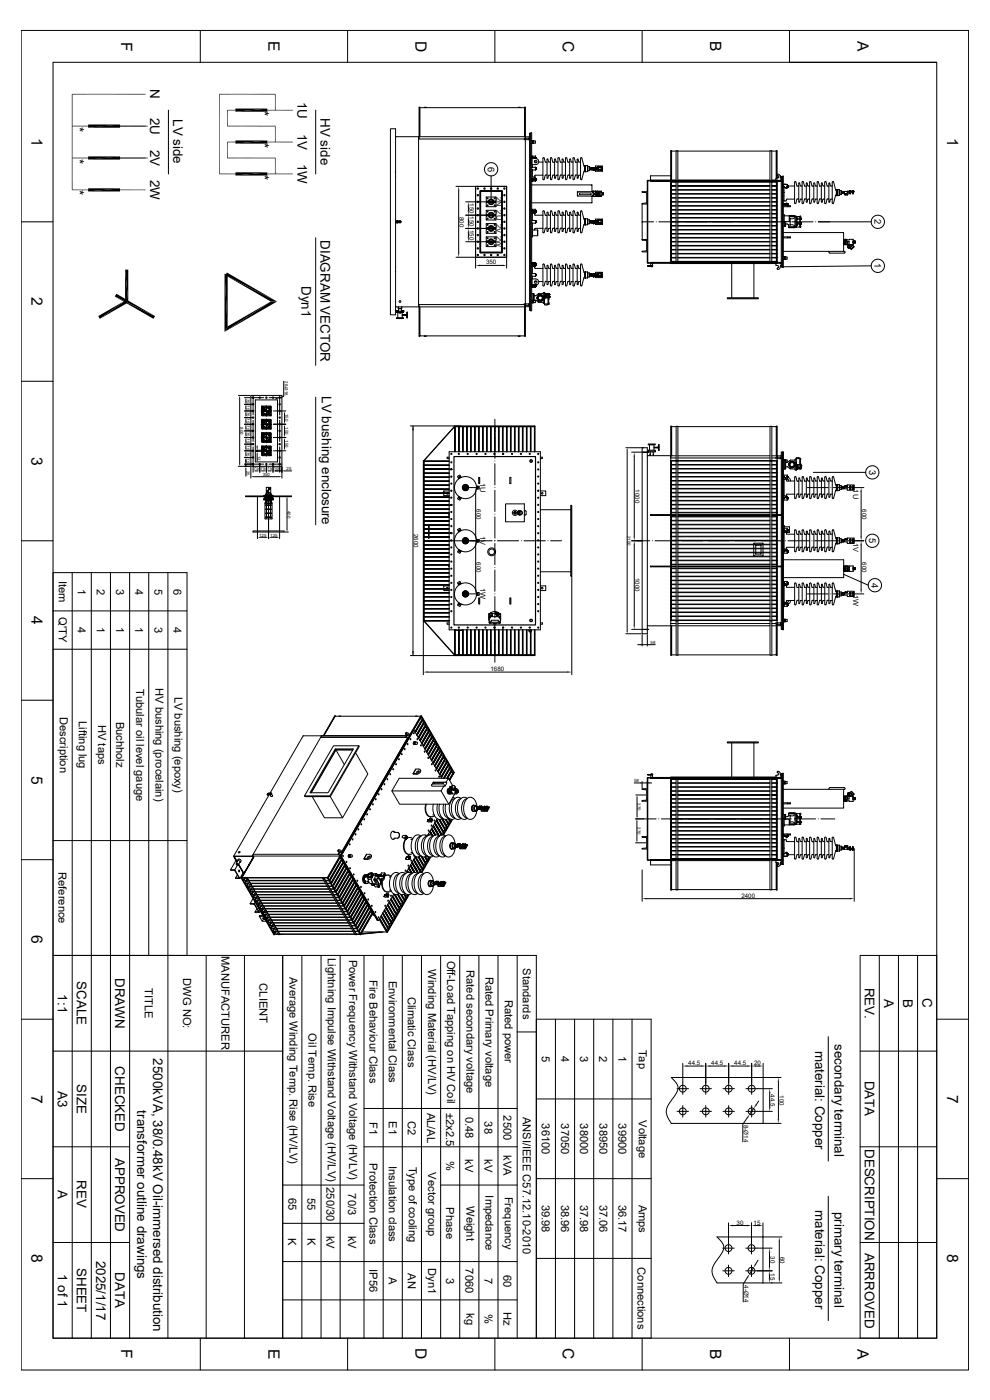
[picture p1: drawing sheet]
<svg xmlns="http://www.w3.org/2000/svg" width="297mm" height="420mm" viewBox="0 0 297 420" stroke-linecap="round" stroke-linejoin="round" font-family="sans-serif">
<defs><g id="words">
<g font-size="4.7">
<text x="36.3" y="12.5" transform="rotate(90 36.3 12.5)">F</text>
<text x="80.5" y="12.3" transform="rotate(90 80.5 12.3)">E</text>
<text x="124.7" y="12.2" transform="rotate(90 124.7 12.2)">D</text>
<text x="168.9" y="12.2" transform="rotate(90 168.9 12.2)">C</text>
<text x="213.1" y="12.3" transform="rotate(90 213.1 12.3)">B</text>
<text x="257.3" y="12.4" transform="rotate(90 257.3 12.4)">A</text>
<text x="9.5" y="41.3" transform="rotate(90 9.5 41.3)">1</text>
<text x="284.2" y="41.3" transform="rotate(90 284.2 41.3)">1</text>
<text x="9.5" y="89.2" transform="rotate(90 9.5 89.2)">2</text>
<text x="9.5" y="137.1" transform="rotate(90 9.5 137.1)">3</text>
<text x="9.5" y="184.9" transform="rotate(90 9.5 184.9)">4</text>
<text x="9.5" y="232.8" transform="rotate(90 9.5 232.8)">5</text>
<text x="9.5" y="280.6" transform="rotate(90 9.5 280.6)">6</text>
<text x="9.5" y="328.5" transform="rotate(90 9.5 328.5)">7</text>
<text x="284.2" y="328.5" transform="rotate(90 284.2 328.5)">7</text>
<text x="9.5" y="376.4" transform="rotate(90 9.5 376.4)">8</text>
<text x="284.2" y="376.4" transform="rotate(90 284.2 376.4)">8</text>
<text x="36.3" y="405" transform="rotate(90 36.3 405)">F</text>
<text x="80.5" y="404.8" transform="rotate(90 80.5 404.8)">E</text>
<text x="124.7" y="404.7" transform="rotate(90 124.7 404.7)">D</text>
<text x="168.9" y="404.7" transform="rotate(90 168.9 404.7)">C</text>
<text x="213.1" y="404.8" transform="rotate(90 213.1 404.8)">B</text>
<text x="257.3" y="404.8" transform="rotate(90 257.3 404.8)">A</text>
</g>
<g font-size="4">
<text x="45.1" y="26.8" transform="rotate(90 45.1 26.8)">N</text>
<text x="45.1" y="35.3" transform="rotate(90 45.1 35.3)">2U</text>
<text x="52" y="35.8" transform="rotate(90 52 35.8)">LV side</text>
<text x="77.8" y="33.2" transform="rotate(90 77.8 33.2)">*</text>
<text x="89.3" y="30.5" transform="rotate(90 89.3 30.5)">1U</text>
<text x="96.2" y="35.5" transform="rotate(90 96.2 35.5)">HV side</text>
<text x="22.2" y="38" transform="rotate(90 22.2 38)">*</text>
<text x="89.3" y="40.2" transform="rotate(90 89.3 40.2)">1V</text>
<text x="22.2" y="47.6" transform="rotate(90 22.2 47.6)">*</text>
<text x="45.1" y="45" transform="rotate(90 45.1 45)">2V</text>
<text x="77.8" y="42.8" transform="rotate(90 77.8 42.8)">*</text>
<text x="45.1" y="54" transform="rotate(90 45.1 54)">2W</text>
<text x="77.8" y="52.4" transform="rotate(90 77.8 52.4)">*</text>
<text x="89.3" y="49.2" transform="rotate(90 89.3 49.2)">1W</text>
<text x="22.2" y="57.2" transform="rotate(90 22.2 57.2)">*</text>
<text x="96.1" y="72.1" transform="rotate(90 96.1 72.1)">DIAGRAM VECTOR</text>
<text x="90.4" y="85.8" transform="rotate(90 90.4 85.8)">Dyn1</text>
<text x="96.6" y="118.9" transform="rotate(90 96.6 118.9)">LV bushing enclosure</text>
<text x="34.6" y="293.5" transform="rotate(90 34.6 293.5)">DRAWN</text>
<text x="17.3" y="298.4" transform="rotate(90 17.3 298.4)">1:1</text>
<text x="23.1" y="294.5" transform="rotate(90 23.1 294.5)">SCALE</text>
<text x="259.5" y="296.4" transform="rotate(90 259.5 296.4)">REV.</text>
<text x="265.3" y="299.8" transform="rotate(90 265.3 299.8)">A</text>
<text x="271" y="299.7" transform="rotate(90 271 299.7)">B</text>
<text x="276.8" y="299.6" transform="rotate(90 276.8 299.6)">C</text>
<text x="46" y="317.6" transform="rotate(90 46 317.6)">2500kVA, 38/0.48kV Oil-immersed distribution</text>
<text x="244.6" y="315.3" transform="rotate(90 244.6 315.3)">material: Copper</text>
<text x="250.4" y="313.3" transform="rotate(90 250.4 313.3)">secondary terminal</text>
<text x="34.6" y="320" transform="rotate(90 34.6 320)">CHECKED</text>
<text x="17.4" y="327.4" transform="rotate(90 17.4 327.4)">A3</text>
<text x="23.1" y="325.4" transform="rotate(90 23.1 325.4)">SIZE</text>
<text x="259.5" y="324.3" transform="rotate(90 259.5 324.3)">DATA</text>
<text x="41.2" y="333.3" transform="rotate(90 41.2 333.3)">transformer outline drawings</text>
<text x="34.6" y="347.5" transform="rotate(90 34.6 347.5)">APPROVED</text>
<text x="259.5" y="344.8" transform="rotate(90 259.5 344.8)">DESCRIPTION</text>
<text x="17.4" y="357.2" transform="rotate(90 17.4 357.2)">A</text>
<text x="23.1" y="354.3" transform="rotate(90 23.1 354.3)">REV</text>
<text x="244.6" y="363.2" transform="rotate(90 244.6 363.2)">material: Copper</text>
<text x="250.4" y="363.6" transform="rotate(90 250.4 363.6)">primary terminal</text>
<text x="259.5" y="376" transform="rotate(90 259.5 376)">ARRROVED</text>
<text x="17.4" y="382.4" transform="rotate(90 17.4 382.4)">1 of 1</text>
<text x="23.1" y="380.5" transform="rotate(90 23.1 380.5)">SHEET</text>
<text x="28.8" y="378.4" transform="rotate(90 28.8 378.4)">2025/1/17</text>
<text x="34.6" y="381.7" transform="rotate(90 34.6 381.7)">DATA</text>
</g>
<g font-size="3.4">
<text x="17.6" y="174.3" transform="rotate(90 17.6 174.3)">Item</text>
<text x="23.3" y="176.8" transform="rotate(90 23.3 176.8)">1</text>
<text x="29.1" y="176.7" transform="rotate(90 29.1 176.7)">2</text>
<text x="34.8" y="176.7" transform="rotate(90 34.8 176.7)">3</text>
<text x="40.6" y="176.7" transform="rotate(90 40.6 176.7)">4</text>
<text x="46.3" y="176.7" transform="rotate(90 46.3 176.7)">5</text>
<text x="52.1" y="176.7" transform="rotate(90 52.1 176.7)">6</text>
<text x="17.7" y="185.3" transform="rotate(90 17.7 185.3)">Q'TY</text>
<text x="23.3" y="188.2" transform="rotate(90 23.3 188.2)">4</text>
<text x="29.1" y="188.3" transform="rotate(90 29.1 188.3)">1</text>
<text x="34.8" y="188.3" transform="rotate(90 34.8 188.3)">1</text>
<text x="40.6" y="188.3" transform="rotate(90 40.6 188.3)">1</text>
<text x="46.3" y="188.2" transform="rotate(90 46.3 188.2)">3</text>
<text x="52.1" y="188.2" transform="rotate(90 52.1 188.2)">4</text>
<text x="40.9" y="206.8" transform="rotate(90 40.9 206.8)">Tubular oil level gauge</text>
<text x="46.6" y="206.5" transform="rotate(90 46.6 206.5)">HV bushing (procelain)</text>
<text x="52.4" y="209.1" transform="rotate(90 52.4 209.1)">LV bushing (epoxy)</text>
<text x="17.9" y="215.2" transform="rotate(90 17.9 215.2)">Description</text>
<text x="23.7" y="216.4" transform="rotate(90 23.7 216.4)">Lifting lug</text>
<text x="29.4" y="217.5" transform="rotate(90 29.4 217.5)">HV taps</text>
<text x="34.8" y="216.6" transform="rotate(90 34.8 216.6)">Buchholz</text>
<text x="17.6" y="261.7" transform="rotate(90 17.6 261.7)">Reference</text>
<text x="66.4" y="287" transform="rotate(90 66.4 287)">MANUFACTURER</text>
<text x="98.3" y="287.6" transform="rotate(90 98.3 287.6)">Lightning Impulse Withstand Voltage (HV/LV)</text>
<text x="54.9" y="293.6" transform="rotate(90 54.9 293.6)">DWG NO:</text>
<text x="86.8" y="293.1" transform="rotate(90 86.8 293.1)">Average Winding Temp. Rise (HV/LV)</text>
<text x="104.8" y="288" transform="rotate(90 104.8 288)">Power Frequency Withstand Voltage (HVLV)</text>
<text x="128.5" y="290.9" transform="rotate(90 128.5 290.9)">Winding Material (HV/LV)</text>
<text x="134.2" y="288.3" transform="rotate(90 134.2 288.3)">Off-Load Tapping on HV Coil</text>
<text x="140" y="291.1" transform="rotate(90 140 291.1)">Rated secondary voltage</text>
<text x="145.7" y="293.1" transform="rotate(90 145.7 293.1)">Rated Primary voltage</text>
<text x="156.8" y="290.6" transform="rotate(90 156.8 290.6)">Standards</text>
<text x="43.4" y="296.6" transform="rotate(90 43.4 296.6)">TITLE</text>
<text x="77.9" y="295.1" transform="rotate(90 77.9 295.1)">CLIENT</text>
<text x="110.9" y="294.1" transform="rotate(90 110.9 294.1)">Fire Behaviour Class</text>
<text x="116.6" y="294.3" transform="rotate(90 116.6 294.3)">Environmental Class</text>
<text x="122.4" y="299.1" transform="rotate(90 122.4 299.1)">Climatic Class</text>
<text x="151.4" y="300.1" transform="rotate(90 151.4 300.1)">Rated power</text>
<text x="92.6" y="310.1" transform="rotate(90 92.6 310.1)">Oil Temp. Rise</text>
<text x="162.6" y="316.9" transform="rotate(90 162.6 316.9)">5</text>
<text x="168.3" y="317" transform="rotate(90 168.3 317)">4</text>
<text x="174.1" y="316.9" transform="rotate(90 174.1 316.9)">3</text>
<text x="179.8" y="317" transform="rotate(90 179.8 317)">2</text>
<text x="185.6" y="317" transform="rotate(90 185.6 317)">1</text>
<text x="191.6" y="315" transform="rotate(90 191.6 315)">Tap</text>
<text x="128.1" y="333.9" transform="rotate(90 128.1 333.9)">AL/AL</text>
<text x="133.9" y="334" transform="rotate(90 133.9 334)">±2x2.5</text>
<text x="139.6" y="335.2" transform="rotate(90 139.6 335.2)">0.48</text>
<text x="151.1" y="334.7" transform="rotate(90 151.1 334.7)">2500</text>
<text x="156.8" y="335.1" transform="rotate(90 156.8 335.1)">ANSI/IEEE C57.12.10-2010</text>
<text x="110.9" y="336.6" transform="rotate(90 110.9 336.6)">F1</text>
<text x="116.6" y="336.5" transform="rotate(90 116.6 336.5)">E1</text>
<text x="122.4" y="336.3" transform="rotate(90 122.4 336.3)">C2</text>
<text x="145.4" y="336.6" transform="rotate(90 145.4 336.6)">38</text>
<text x="162.6" y="337.1" transform="rotate(90 162.6 337.1)">36100</text>
<text x="168.3" y="337.1" transform="rotate(90 168.3 337.1)">37050</text>
<text x="174.1" y="337.1" transform="rotate(90 174.1 337.1)">38000</text>
<text x="179.8" y="337.1" transform="rotate(90 179.8 337.1)">38950</text>
<text x="185.6" y="337.1" transform="rotate(90 185.6 337.1)">39900</text>
<text x="191.7" y="336.2" transform="rotate(90 191.7 336.2)">Voltage</text>
<text x="139.6" y="347.9" transform="rotate(90 139.6 347.9)">kV</text>
<text x="145.4" y="347.9" transform="rotate(90 145.4 347.9)">kV</text>
<text x="151.1" y="346.7" transform="rotate(90 151.1 346.7)">kVA</text>
<text x="110.9" y="349.2" transform="rotate(90 110.9 349.2)">Protection Class</text>
<text x="116.7" y="349.9" transform="rotate(90 116.7 349.9)">Insulation class</text>
<text x="122.7" y="350.1" transform="rotate(90 122.7 350.1)">Type of cooling</text>
<text x="128.5" y="351.9" transform="rotate(90 128.5 351.9)">Vector group</text>
<text x="133.9" y="348.4" transform="rotate(90 133.9 348.4)">%</text>
<text x="86.5" y="359.5" transform="rotate(90 86.5 359.5)">65</text>
<text x="92.3" y="359.5" transform="rotate(90 92.3 359.5)">55</text>
<text x="98" y="356.3" transform="rotate(90 98 356.3)">250/30</text>
<text x="104.4" y="358.1" transform="rotate(90 104.4 358.1)">70/3</text>
<text x="145.7" y="358.8" transform="rotate(90 145.7 358.8)">Impedance</text>
<text x="151.4" y="359.1" transform="rotate(90 151.4 359.1)">Frequency</text>
<text x="133.9" y="362.3" transform="rotate(90 133.9 362.3)">Phase</text>
<text x="140" y="361.9" transform="rotate(90 140 361.9)">Weight</text>
<text x="162.6" y="361.5" transform="rotate(90 162.6 361.5)">39.98</text>
<text x="168.3" y="361.5" transform="rotate(90 168.3 361.5)">38.96</text>
<text x="174.1" y="361.5" transform="rotate(90 174.1 361.5)">37.98</text>
<text x="179.8" y="361.5" transform="rotate(90 179.8 361.5)">37.06</text>
<text x="185.6" y="361.5" transform="rotate(90 185.6 361.5)">36.17</text>
<text x="191.6" y="361.5" transform="rotate(90 191.6 361.5)">Amps</text>
<text x="86.5" y="371.7" transform="rotate(90 86.5 371.7)">K</text>
<text x="92.3" y="371.7" transform="rotate(90 92.3 371.7)">K</text>
<text x="98" y="370.8" transform="rotate(90 98 370.8)">kV</text>
<text x="104.4" y="370.8" transform="rotate(90 104.4 370.8)">kV</text>
<text x="110.9" y="380.9" transform="rotate(90 110.9 380.9)">IP56</text>
<text x="116.6" y="383.3" transform="rotate(90 116.6 383.3)">A</text>
<text x="122.4" y="382.2" transform="rotate(90 122.4 382.2)">AN</text>
<text x="128.5" y="380.6" transform="rotate(90 128.5 380.6)">Dyn1</text>
<text x="133.9" y="383.5" transform="rotate(90 133.9 383.5)">3</text>
<text x="139.6" y="380.6" transform="rotate(90 139.6 380.6)">7060</text>
<text x="145.4" y="383.4" transform="rotate(90 145.4 383.4)">7</text>
<text x="151.1" y="382.5" transform="rotate(90 151.1 382.5)">60</text>
<text x="191.3" y="380.3" transform="rotate(90 191.3 380.3)">Connections</text>
<text x="140" y="394.1" transform="rotate(90 140 394.1)">kg</text>
<text x="145.4" y="394.4" transform="rotate(90 145.4 394.4)">%</text>
<text x="151.1" y="393.7" transform="rotate(90 151.1 393.7)">Hz</text>
</g>
<g font-size="2.8">
<text x="146.4" y="50" transform="rotate(90 146.4 50)">6</text>
<text x="262.4" y="65.8" transform="rotate(90 262.4 65.8)">2</text>
<text x="262.4" y="79" transform="rotate(90 262.4 79)">1</text>
<text x="260.7" y="141" transform="rotate(90 260.7 141)">3</text>
<text x="260.7" y="161.5" transform="rotate(90 260.7 161.5)">5</text>
<text x="261.5" y="174.9" transform="rotate(90 261.5 174.9)">4</text>
</g>
<g font-size="2.2">
<text x="149" y="59.2" transform="rotate(90 149 59.2)">2N 2U 2V 2W</text>
<text x="144.1" y="144.9" transform="rotate(90 144.1 144.9)">1U</text>
<text x="256" y="146.9" transform="rotate(90 256 146.9)">1U</text>
<text x="144.1" y="160.9" transform="rotate(90 144.1 160.9)">1V</text>
<text x="256" y="162.9" transform="rotate(90 256 162.9)">1V</text>
<text x="144.1" y="176.5" transform="rotate(90 144.1 176.5)">1W</text>
<text x="256" y="178.5" transform="rotate(90 256 178.5)">1W</text>
</g>
<g font-size="1.9">
<text x="137.9" y="65" transform="rotate(90 137.9 65)">800</text>
<text x="140.8" y="61" transform="rotate(90 140.8 61)">150</text>
<text x="140.8" y="65" transform="rotate(90 140.8 65)">150</text>
<text x="140.8" y="69" transform="rotate(90 140.8 69)">150</text>
<text x="145.8" y="79.4">350</text>
<text x="190.6" y="146.9" transform="rotate(90 190.6 146.9)">1000</text>
<text x="143" y="152.8" transform="rotate(90 143 152.8)">600</text>
<text x="258.7" y="152.8" transform="rotate(90 258.7 152.8)">600</text>
<text x="124.2" y="160.2" transform="rotate(90 124.2 160.2)">2600</text>
<text x="143" y="168.7" transform="rotate(90 143 168.7)">600</text>
<text x="190.6" y="173.5" transform="rotate(90 190.6 173.5)">1000</text>
<text x="258.7" y="168.7" transform="rotate(90 258.7 168.7)">600</text>
<text x="147.2" y="201.4">1680</text>
<text x="222.4" y="269.4">2400</text>
<text x="206.5" y="319.6">44.5</text>
<text x="213.4" y="319.6">44.5</text>
<text x="220.3" y="319.6">44.5</text>
<text x="226.2" y="319.6">20</text>
<text x="231.2" y="328.3" transform="rotate(90 231.2 328.3)">44.5</text>
<text x="233.8" y="328.7" transform="rotate(90 233.8 328.7)">100</text>
<text x="223.2" y="337.6" transform="rotate(90 223.2 337.6)">8-Ø14</text>
<text x="221" y="367.5">30</text>
<text x="226.1" y="367.5">15</text>
<text x="231.2" y="377" transform="rotate(90 231.2 377)">30</text>
<text x="234.1" y="377.1" transform="rotate(90 234.1 377.1)">60</text>
<text x="231.2" y="382.1" transform="rotate(90 231.2 382.1)">15</text>
<text x="223.3" y="385.7" transform="rotate(90 223.3 385.7)">4-Ø14</text>
</g>
<g font-size="1.3">
<text x="73.9" y="119.6" transform="rotate(90 73.9 119.6)">75</text>
<text x="85.4" y="114.4" transform="rotate(90 85.4 114.4)">28-Ø16</text>
<text x="73.9" y="121.6" transform="rotate(90 73.9 121.6)">75</text>
<text x="73.9" y="123.6" transform="rotate(90 73.9 123.6)">75</text>
<text x="73.9" y="125.6" transform="rotate(90 73.9 125.6)">75</text>
<text x="85.5" y="124.2" transform="rotate(90 85.5 124.2)">150</text>
<text x="72.1" y="128.2" transform="rotate(90 72.1 128.2)">800</text>
<text x="73.9" y="127.6" transform="rotate(90 73.9 127.6)">75</text>
<text x="73.9" y="129.6" transform="rotate(90 73.9 129.6)">75</text>
<text x="73.9" y="131.6" transform="rotate(90 73.9 131.6)">75</text>
<text x="85.5" y="128.2" transform="rotate(90 85.5 128.2)">150</text>
<text x="73.9" y="133.6" transform="rotate(90 73.9 133.6)">75</text>
<text x="73.9" y="135.6" transform="rotate(90 73.9 135.6)">75</text>
<text x="73.9" y="137.6" transform="rotate(90 73.9 137.6)">75</text>
<text x="77.3" y="136.8" transform="rotate(90 77.3 136.8)">12</text>
<text x="85.5" y="132.2" transform="rotate(90 85.5 132.2)">150</text>
<text x="73.9" y="141.4" transform="rotate(90 73.9 141.4)">25</text>
<text x="76.2" y="141.2">75</text>
<text x="78.2" y="141.2">75</text>
<text x="78.8" y="142.9">350</text>
<text x="80.2" y="141.2">75</text>
<text x="82.1" y="141.2">100</text>
<text x="86" y="141.2">25</text>
<text x="86.3" y="153.3" transform="rotate(90 86.3 153.3)">400</text>
<text x="77.8" y="161.1">125</text>
<text x="81.1" y="161.1">125</text>
<text x="188.3" y="160.8" transform="rotate(90 188.3 160.8)">2100</text>
<text x="195.2" y="193.3">58</text>
<text x="190.2" y="234.8">58</text>
<text x="191.3" y="241.1" transform="rotate(90 191.3 241.1)">270</text>
<text x="191.3" y="248.3" transform="rotate(90 191.3 248.3)">270</text>
</g>
</g></defs>
<g fill="none" stroke="#000" stroke-width=".35">
<path d="M159.3 47.4v2.1zM195.3 54.3h39.1M195.3 78.8h39.1M159.3 83.6v2.1zM79 126.3l-.2-.1 .1 .2M79 128.4l-.2-.1 .1 .2M79 130.2h-.2l.1 .2M79 132.4l-.2-.1 .1 .2M79 134.2l-.2-.1 .1 .3M79 136.4l-.2-.1 .1 .2M79 122.3l-.2-.1 .1 .2M79 124.4l-.2-.1 .1 .2"/>
<path d="M81.1 126.3l-.2-.1 .1 .2M81.1 128.4l-.2-.1 .1 .2M81.1 130.2h-.2l.1 .2M81.1 132.4l-.2-.1 .1 .2M81.1 134.2l-.2-.1 .1 .3M81.1 136.4l-.2-.1 .1 .2M81.1 122.3l-.2-.1 .1 .2M81.1 124.4l-.2-.1 .1 .2M136.2 137h24.5v50.6h-24.5zM73.7 148.9h5.2M73.7 149h5.2M79 148.9l.2 .1"/>
<path d="M79 148.9v.1M79.1 148.9l.2 .1M79.2 149.8l-.1 .1M79.2 148.9l.2 .1M79.3 149.3l.8 .8M79.3 149.7h.1M79.3 149.8l-.2 .2M79.4 148.9l.7 .6-.4 .5 .4 .4M79.4 149.2h.1M79.4 149.2l.7 .7M79.4 149v.1M79.4 149l.7 .7"/>
<path d="M79.5 148.9l.1 .1M79.6 149.8l-.2 .2M79.6 148.9h.1M79.6 149.8l-.1 .2M79.6 149.2h.1M79.6 149.2l-.1-.2v.2M79.6 149.1l-.1 .1M79.6 148.4l.5 .4M79.6 148.6l.5 .4M79.6 148.7l.5 .5M79.6 148.9l.5 .4M79.6 149.8l.5 .4"/>
<path d="M79.7 148.3l-.1 .1M79.8 148.3l.3 .4-.8 .8M79.9 148.3l-.3 .3M80 148.3l.1 .2M80.1 148.5l-.8 .8M80.1 148.3l-.5 .5M80.1 150.3l-.1 .1M80.1 150.1l-.3 .3M80.1 149.9l-.4 .5M80.1 149.8l-.4 .4 .2 .2M80.1 149.4l-.5 .5M80.1 149.2l-.5 .6-.3-.3"/>
<path d="M80.1 149.1l-.8 .9M80.1 148.9l-.8 .7M81.1 149.8l.4 .4-.3 .2M81.1 149.2l.4 .6 .3-.3M81.1 148.3l.4 .5M81.1 148.5l.4 .5M81.1 148.9l.7 .7M81.1 149.1l.6 .6-.2 .2M81.1 149.4l.4 .5M81.1 149.9l.4 .5M81.1 150.1l.2 .3M81.1 150.3l.1 .1"/>
<path d="M81.2 148.3l-.1 .2M81.2 148.3l.3 .3M81.5 149.2h.1M81.5 149.1l.1 .1M81.5 149.1l-.4 .5 .4 .4-.4 .4M81.5 148.9l-.4 .4M81.5 148.7l-.4 .5M81.5 148.6l-.4 .4M81.5 148.4l-.4 .4M81.5 148.4l-.4 .2 .4 .6M81.5 149.2l.3 .3M81.5 149.8l-.4 .4"/>
<path d="M81.5 148.9l.2 .1M81.5 149h.1M81.5 149l.3 .3M81.6 149l-.1 .1M81.6 149.8h-.1M81.6 149l.1 .2M81.6 148.9l.2 .1M81.7 149l-.2 .2M81.7 149l.1 .1M81.7 149l-.6 .7M81.7 149.7l-.1 .3M81.8 148.9l.1 .1"/>
<path d="M81.8 149.2l-.7 .7M81.8 149.3l-.7 .8M81.9 148.9l.1 .1M82 149.8l-.2 .2M82 148.9l.1 .1M82 149.9v.1M82 149.8l-.1 .2M82.1 148.9v.1M82.3 148.9h5.1M82.3 149h5.1M234.8 143.1v2.2M234.8 179.3v2.1z"/>
<path d="M195.3 233.5h39.1M195.3 258h39.1M113.6 263l-.8 1.5"/>
</g>
<g fill="none" stroke="#000" stroke-width=".3">
<path d="M6.3 9.1h284.3v402.1h-284.3zM15.9 18.7h265.2v382.9h-265.2zM60.1 9.1v9.6M104.3 9.1v9.6M148.5 9.1v9.6M192.7 9.1v9.6M236.9 9.1v9.6h44.2M21.6 28.3h22.1M21.7 28.2v28.8h4.7M21.7 37.8h22.6M50.5 33.1v19.1M65.8 28.3h16.9"/>
<path d="M65.8 28.2v24h4.8M68.1 37.8h14.6M70.6 33.1h-2.4v4.8M80.2 33.1h7.7M82.6 28.2v4.9M82.6 37.7v4.9M94.7 33.1v19.1M125.9 32.3l-.2 9.4h31.6M126 32.3h31.4v8.7M127.3 32.2h.6M127.9 32.2l-.6 .1M127.9 32.2v.1"/>
<path d="M155.5 32.2h.5M155.5 32.3h.5M157.4 32.3l.1 8.7M157.5 32.3l.1 8.8M158.9 40h.2v53.2l-.2-.1zM159.3 39.8h.2v53.5h-.2zM21.7 47.4h22.7M36 57h7.7M68.1 47.4h14.6M70.6 42.6h-2.4v4.9M80.2 42.6h7.7M80.2 52.2h7.7"/>
<path d="M82.6 47.3v4.9M118.6 51.6v29.9M118.7 41v-2.4h-1.6v55.9h1.6v-13M125.6 41h-6.9v10.6M125.9 41v-8.7l.1 8.7M136.8 55.9h15.2v21.3h-15.2M137.6 57.3v18.6M142.7 55.9h9.3v21.3h-9.3zM142.7 55.9v24.6M144 57.3h6.7v18.6h-6.7zM144.2 57.4h6.3v18.3h-6.3zM145.9 59.1l2.9 .1v2.8h-2.9z"/>
<path d="M147.4 52.8v7.8M157.6 41h-32v51.1h32M157.6 41.5h-.3v.4h.3v49.3M157.6 41v.1M157.6 41.1h.1M157.6 41.1v.4M157.7 41.5h.1M158.6 41.9v-.4h-.9l-.1 .4h1.3M158.6 41.5h.3M158.9 40.9l-.2 .2h-1.1M159.1 40.2h.2M159.5 55.5h18.1l.1 2"/>
<path d="M159.5 42.3l.6-.1v.8h-.6M159.5 50.3h1.1M159.5 50.9h1.1M159.5 53.9h.8M159.5 53.6h.8M159.5 47.2l.8 .1M159.5 46.9h1.2M159.5 47.6h1.2M159.5 49.4h.1M159.5 54.3h.2M159.5 46.9h.2M159.6 47.6v1.8h1.1a.92 .92 0 0 0 .9-.9 .92 .92 0 0 0-.9-.9"/>
<path d="M159.6 53.9h.1M159.7 53.6v.3M159.7 54.3h.1M159.7 46.9h.1M159.7 47.2v.1M159.7 47.3v.3M159.7 46.9l.5 .3M159.7 46.9l.5 .4M159.7 53.9h.1M159.7 53.9l-.2 .1M159.7 51v2.1M159.7 49.4v.8"/>
<path d="M159.8 47.3v.3M159.8 53.9h.1M159.8 53.6v.3M159.8 42.2v.8M159.8 53.6l.1 .3M159.9 47.3v.3M159.9 53.6v.3M159.9 53.9h.1M159.9 53.6l.1 .3M160 47.3v.3M160 53.6v.3M160 53.9h.1"/>
<path d="M160 53.6l.1 .3M160.1 47.3v.3M160.1 53.9h.1M160.1 42.4h.1M160.1 42.9h.1M160.1 53.6v.3M160.1 42.3l.5 .1v.5l-.5 .1M160.1 53.6l.1 .3M160.2 53.6v.3M160.2 47.3v.3M160.2 54l-.5 .3M160.2 53.6h-.2"/>
<path d="M160.2 47.2l.1 .1M160.2 53.9h.1M160.2 53.6l.1 .3M160.3 53.6v.3M160.3 47.3v.3M160.3 53.6h-.1M160.3 54h-.1M160.3 47.3l.1 .2M160.3 53.6v.2M160.3 47.4v.2M160.3 53.6h.3M160.3 53.7h.1"/>
<path d="M160.3 53.3l.1 .1M160.3 47.5v.1M160.3 47.4v.1M160.4 47.5h-.1M160.4 53.7l-.1 .3M160.4 53.3l-.1 .3M160.4 48.2l.2 .4M160.6 48.6h.5M160.6 53.6l-.2-.1-.1 .2M160.6 53.6l.1 .7M160.6 53.6h.1M160.6 53.3l-.2-.2-.1 .2"/>
<path d="M160.6 53.3l.1 .3M160.6 53.2l-.3 .1M160.6 53.2l.1 .1M160.6 50.9l.1 .1M160.6 53.2v.1M160.7 53.5v.4M160.7 54v.3M160.7 46.9v.7v-.3M160.7 46.9h.1M160.7 53.9h.3M160.7 53.6h.3M160.7 53.5h.1"/>
<path d="M160.7 50.2h.1M160.7 51h.1M160.7 54h.1M160.7 54.3h.1M160.7 53.7v.2M160.7 53.8v.1M160.7 50.5v.3M160.7 54.3h-1.2M160.7 46.9v.3M160.7 50.2l-.1 .1M160.7 50.2l-.1 .7M160.7 50.8h.3"/>
<path d="M160.7 47.3h.3M160.7 53.9h.1M160.7 53.5v.8M160.7 50.4v.4M160.7 47.3v.3M160.7 50.4h.3M160.7 53.6l.1 .3M160.7 50.4l.1 .4M160.7 53.6v.3M160.8 53.6v.3M160.8 50.4v.4M160.8 47.3v.3"/>
<path d="M160.8 53.9h.1M160.8 53.9h-.1M160.8 53.6l.1 .3M160.8 50.4l.1 .4M160.8 47.3l.1 .3M160.9 53.6v.3M160.9 47.3v.3M160.9 50.4v.4M160.9 53.6l.1 .3M160.9 50.4l.1 .4M160.9 47.3l.1 .3M161 50.4v.4"/>
<path d="M161 47.3v.3M161 53.9h.1M161 53.6v.3M161 53.6v.3zM162.9 52.6h-2.4l-.2 .5h-.8M162.9 48.6h-1.3M164.1 48.7l-.5-.1-.3-1.2-.3-.1v6.6l.3-.1 .3-1.2M164.1 52.5l-.5 .1M164.7 48.6l-.5-.9-.1 5.7h.3M165.2 48.6h-.5M165.2 52.6h-.6l-.2 .8M166.4 48.7l-.6-.1-.3-1.2-.2-.1v6.6l.2-.1 .3-1.2"/>
<path d="M166.4 52.5l-.5 .1M167 48.6l-.5-.9-.1 5.7h.3M167.4 48.6h-.4M167.4 52.6h-.5l-.2 .8M168.7 48.7l-.6-.1-.3-1.2-.3-.1v6.6l.3-.1 .3-1.2M168.7 52.5l-.6 .1M169.2 48.6l-.5-.9v5.7h.2M169.7 48.6h-.5M169.7 52.6h-.6l-.2 .8M170.9 48.7l-.5-.1-.3-1.2-.3-.1v6.6l.3-.1 .3-1.2M170.9 52.5l-.5 .1M171.5 48.6l-.5-.9-.1 5.7h.3"/>
<path d="M171.9 48.6h-.4M171.9 52.6h-.5l-.2 .8M173.2 48.7l-.6-.1-.3-1.2-.3-.1v6.6l.3-.1 .3-1.2M173.2 52.5l-.6 .1M173.2 58.8h4.8M173.2 57.5h4.8M173.5 57.8l-.3-.3v1.3l.3-.2M173.7 48.6l-.5-.9v5.7h.2M173.9 57.9h3.5v.5h-3.5zM174.2 52.6h-.6l-.2 .8M174.2 48.6h-.5M174.6 47.4l.6 2.4 .2 .1"/>
<path d="M174.6 47.4l-.2-.1-.2 .2v6.2l.2 .2 .2-.1M175.5 51.4h-.3l-.6 2.4M175.5 49.8l-.1 1.6M175.5 51.5h.1M175.5 49.7h.1M175.5 49.7v1.9M175.6 49.7h.7M175.6 49.7v1.9l.1-1.9M176.3 49.7v1.8M176.3 49.7v1.8l-.8 .1M176.4 50h-.1M176.4 50h.5"/>
<path d="M176.9 50h.1M176.9 50v1.2h-.6M176.9 50.2h.1M176.9 50.2v.8M176.9 50.2v.1M176.9 50.9h.5M176.9 50.3h.5M176.9 50.4h.4M177.4 50.4h.2v.4h-.2zM177.4 50.7l-.5 .1M177.4 50.4v.1M177.4 50.8l.2 .1"/>
<path d="M177.4 50.3h.2M177.4 50.3v.6M177.4 50.9h.1M177.4 50.3v.1M177.4 50.9v.1M177.6 50.4v.1M177.6 50.3h.1M177.6 50.7l.4 .4M177.6 50.9h.1M177.6 50.9v.1M177.6 50.4h1.8M177.6 50.3v.1"/>
<path d="M177.6 50.8v.1M177.6 58.9h.1M177.6 58.8v2.1h-18.1M177.7 58.9v.1M177.7 57.4h2.7l.1 .2M177.7 57.4h.1M177.7 57.4v.1M177.7 58.8v.2M177.7 57.8l.3-.3v1.3l-.3-.2M177.9 50.7h1v.1h-1zM178 51.1h.1M178 50.8l.3 .1"/>
<path d="M178 50.4h.1M178 50.9h.1M178 50.9v.3M178 50.6l-.1-.3h1l-.1 .3M178 50.6h.8M178 57.4l.1 1.6zM178 50.6v.1M178 51.2h.1M178 51.2h.2M178 50.3h.1M178.1 50.9h.1M178.2 51.1h.1"/>
<path d="M178.1 50.4h.1M178.1 50.3l-.1 .1M178.2 50.3h.1M178.2 51.2h.1M178.2 50.6v.1M178.3 58.9h.1M178.3 57.5h.1M178.2 50.4h.1M178.3 51.1h-.1M178.3 50.9l-.1 .3M178.3 50.8v.1M178.4 58.1l.1 .1z"/>
<path d="M178.4 58.1v.2M178.5 50.8v.1M178.5 50.3h.1M178.5 51.1h.1M178.5 50.4h.1M178.5 51.1h.3M178.6 50.6v.1M178.6 51.1v.1M178.6 51.2h.1M178.6 50.3h.1M178.6 57.6h.1M178.6 58.5h.9"/>
<path d="M178.6 58.5v.4M178.6 57.4v.5M178.6 50.9l.1 .2M178.6 57.9h.3M178.6 57.9l.2-.3v.3M178.6 58.5v.3M178.7 50.3v-.5h2.1v1.6h-2.1v-.2M178.7 50.3l-.1 .1M178.7 50.3h.1M178.7 50.9l.1 .2zM178.7 50.6v.1M178.7 51.1v.1"/>
<path d="M178.8 50.9h-.3l.1 .2M178.8 58.5v.3h-.2M178.8 50.4h.1M178.8 57.6l.1 .3M178.8 51.1h.1M178.8 50.8v.1M178.8 50.9h.1M178.8 50.9h-.3M178.9 57.7h.4M178.9 57.9v.3zM178.9 58.2l.3 .1 .1-.2-.1 .3v-.2M178.9 58.2v.1"/>
<path d="M178.9 57.9h.3M178.9 58.5h.3M178.9 58.5h.1M178.9 57.8h.6M178.9 57.8h.1M178.9 58.1h.3M178.9 58h.3M179.2 58.3v.2M179.2 58.4l-.3 .1-.1 .3M179.2 57.8h.1M179.2 58.5h.1M179.2 58.1v.1z"/>
<path d="M179.2 57.9v.3zM179.2 57.9h.1M179.2 57.8v.1M179.2 58.2v.3M179.2 58.4h.1M179.2 57.4v1.5M179.2 58.1v.1M179.2 57.9l.1 .2M179.2 57.9v.2M179.3 58.6l-.4 .1M179.3 58.4h.1M179.4 50.8l-1.2 .1v.2"/>
<path d="M179.4 50.4v.4M179.4 50.4h.1M179.4 50.8h.1M179.4 58.5l.3 .3h.6M179.4 50.1l.1 .2M179.4 50.9l.1 .2M179.4 57.9h.1M179.4 58.4v.1M179.5 58.2l.3 .6M179.5 50.3h.2M179.5 50h.2M179.5 50l-.1 .1"/>
<path d="M179.5 51.1h.2M179.5 50.8l-.1 .1M179.5 50.8h.2M179.6 57.7l.3-.1a.65 .65 0 0 0-.4 .6 .65 .65 0 0 0 .4 .6l-.5-.5zM179.7 50v.3M179.7 50.8v.1M179.7 50.8l.1 .1M179.7 50.9v.2M179.8 57.6l-.3 .6M179.8 50.9l-.1 .2M180 57.7a.51 .51 0 0 1 .7 .5 .51 .51 0 0 1-.8 .4l-.1-.5zM180.2 50.9l.1 .2"/>
<path d="M180.2 50.1l.1 .2M180.3 57.6h-.6l-.3 .3M180.3 51.1h.2M180.3 50.8l-.1 .1M180.3 50.8h.2M180.3 50.3h.2M180.3 50l-.1 .1M180.3 50h.2M180.5 58.7l-.1 .3h-2.7M180.5 50v.3M180.5 50.8l.1 .1M180.6 50.9l-.1 .2"/>
<path d="M180.6 57.9h.4M180.7 58h.3M181 57.9v.6h-.4M181 58.3l-.3 .1M192.7 57.5h1.5v3.7h-1.5v-.2l1.3-.2v-2.8l-.2-.2-1.1-.1zM194.4 54.3v24.5M194.4 54.3h7.2v-.2h-7.3l-.1 3.4M194.4 54.3h.1M201.2 52.8h-6v1.3l6-.1M201.2 54h1.6M201.2 54.3v24.5M201.2 54.5h.3"/>
<path d="M201.4 45.3l-.2 8.7M201.5 54.7h1.3M201.5 57l1.3 .1M201.5 58.2l1.3 .1M201.5 59.4l1.3 .1M201.5 54.5v24.1M201.5 55.9h.1M201.5 45.3l-.1 8.7M201.5 55.9h1.3M201.5 45.3v8.7M201.5 55.7h.1M201.5 55.7h1.3"/>
<path d="M201.5 45.3h1.3M202.8 45.2h.6v9.3h-.6zM202.8 54.5h.6v24.1h-.6zM202.8 54.5h-1.3M202.8 56.9h-1.3M202.8 58.1h-1.3M202.8 59.3h-1.3M202.8 54.5h.1M203.4 54h27.6M203.4 58.1h27.6M203.4 55.9h27.6M203.4 54.5h.1"/>
<path d="M203.4 54.5h27.6M203.4 54.7h27.6M203.4 55.7h27.6M203.4 57.1h27.6M203.4 56.9h27.6M203.4 58.3h27.6M203.4 59.5h27.6M203.4 59.3h27.6M203.4 45.3h27.6M231 45.2h.6v9.3h-.6zM231 54.5h.6v24.1h-.6zM231 54.5h.1"/>
<path d="M231.6 54.5h1.3M231.6 56.9h1.3M231.6 58.1h1.3M231.6 59.3h1.3M231.6 54h1.6v25M231.6 55.9h1.3M231.6 54.5h.1M231.6 55.7h1.3M231.6 45.3h1.3M232.9 53.5l-.1 .5M232.9 55.7h.1M232.9 54.7h-1.3"/>
<path d="M232.9 57l-1.3 .1M232.9 58.2l-1.3 .1M232.9 59.4l-1.3 .1M232.9 54.5v24.1M232.9 54.5h.3M232.9 55.9h.1M233 53.5l-.1-8.2v8.2M233 45.3l.2 8.1M233.1 53.4l-.2 .1M233.2 52.8h.3M233.2 52.6l.5 .5-.6 .3M233.2 52.6v-.2a.62 .62 0 0 1 .7 0 .62 .62 0 0 1 .2 .7v.3l.3 .2"/>
<path d="M233.7 53.1l-.4 .3M234.1 52.8l.3 .3M234.4 53h.2v27.1h-.2zM234.4 53.9l-.2 .2h-1M234.4 53.9l-.3 .2M234.6 53.3h.2M234.8 52.9h.2v27.4h-.2zM235 55.3h.2M235 56.1h.2M235 56h.2M235.2 56v.1M235.2 56.1h.1"/>
<path d="M235.2 56.1l.5 .2M235.2 56.1v4.2M235.2 55.3v.2M235.3 55.3l.6 .1M235.7 56.3h.1M235.8 56.3l.1 .1M235.8 56.5h.1M235.8 56.4v.1M235.8 56.4h.1M236.1 56l.1 .1M236.1 55.5l.1 .6M236.1 56l.1 .5h-.3"/>
<path d="M236.1 56h.1M236.2 55.4l-.1 .1M236.2 55.4l-1.2 .1M236.2 56.1h.1M236.2 55.8l.1 .3M236.2 56.1v.2zM236.2 55.8h2.2M236.2 56.1h.3M236.3 55.8v.3M236.3 56.1h.1M236.3 55.8l.1 .3M236.4 55.8v.3"/>
<path d="M236.4 56.1h.1M236.5 55.8v.3M238.4 59.8h-2.3l-.3 .5-.5-.1M238.4 55.8h.1M239.7 55.9l-.6-.1-.3-1.2-.3-.1v6.6l.3-.1 .3-1.2 .6-.1M239.9 55h-.2v5.6h.2M239.9 55l.2 .8h.5M240.7 55.8h-.1M240.7 59.8h-.6l-.2 .8M241.9 55.9l-.5-.1-.3-1.2-.3-.1v6.6l.3-.1 .3-1.2 .5-.1M242.2 55h-.3v5.6h.3M242.2 55l.2 .8h.5"/>
<path d="M242.9 59.8h-.5l-.2 .8M244.2 55.9l-.6-.1-.3-1.2-.3-.1v6.6l.3-.1 .3-1.2 .6-.1M245.2 55.8h-.6l-.4-.9v5.8l.4-.9h.6M246.4 55.9l-.5-.1-.3-1.2-.3-.1v6.6l.3-.1 .3-1.2 .5-.1M246.4 55v5.6M246.5 55h.2l.2 .8h.5M247.4 59.8h-.5l-.2 .8h-.2M248.7 55.9l-.5-.1-.4-1.2-.2-.1v6.6l.2-.1 .4-1.2 .5-.1M248.7 55v5.6M248.7 55h.3l.1 .7M249.1 59.9l-.1 .7h-.3M249.1 55.7l.6 .1"/>
<path d="M249.7 59.8h-.6M250.7 57l-.6-2.4-.3-.1v6.6l.3-.1 .6-2.4M250.7 57h.3M250.9 58.5l-.2 .1M250.9 58.6h.1M251 56.9v1.8M251 58.7h.1M251.1 56.9h-.1M251.1 56.9h.1M251.1 58.7h.1M251.1 56.9v1.8M251.2 56.9h.6"/>
<path d="M251.2 56.9v1.8M251.2 58.7h.6M251.2 58.7h.1M251.8 56.9h.1M251.8 56.9v1.8M251.8 58.6v.1M251.8 58.4h.1M251.8 56.9v1.7M251.9 57.2h-.1M251.9 58.4h.5M251.9 57.2h.5M252.4 57.2h.1"/>
<path d="M252.4 58.4h.1M252.4 57.4h.1M252.4 57.2v1.2M252.4 57.5h.5v.4v-.2l-.5 .1zM252.4 57.9h.5M252.4 58.1h.1M252.4 57.5h.1M252.4 57.4v.8M252.9 58.1h.1M252.9 57.5h.1M252.9 57.8h.2v.3h-.2zM252.9 57.6h.2"/>
<path d="M252.9 57.5v.2M252.9 58v.1M253.1 57.8v.1M253.1 57.5v.1M253.1 57.6h.3M253.1 57.6v.1M253.4 58.1l.1 .4h.9v-.4M253.4 58l-.3 .1M253.6 58.2v.2M253.6 58.2h.1M253.6 58.4h.1M253.7 58.2l.1 .1"/>
<path d="M253.8 58.3l-.1 .1M254.1 58.2v.2M254.1 58.2h.1M254.1 58.4h.1M254.2 57.6l.2 .2M254.2 57.5l2.1-.1v.2zM254.2 57.4h-.8v.7h1v-.3M254.2 58.2l.1 .1M254.3 58.3l-.1 .1M254.4 58h.5M254.4 57.6v.2M254.9 57.6v.4"/>
<path d="M254.9 57.7l.2 .2zM254.9 57.2h.2M254.9 57.7h.2M254.9 57.9h.4M254.9 57.3v.1M255 57.9v.2M255 58.1v.1M255 58.1h.2M255 57.2h.2zM255.2 57.9v.2M255.2 58.1v.1M255.3 57.2l-.2 .1"/>
<path d="M255.3 57.6l-.2 .3M255.3 57.3v.1M255.3 57.6h.1M255.7 57.6h.1M255.7 57.2h.2M255.7 57.3v.1M255.7 57.6v.1M255.8 58.1v.1M255.8 58.1h.2M255.8 57.2h.2zM255.8 57.7h.2zM255.8 57.7l.1 .2"/>
<path d="M255.8 57.7h-.1M256 57.9v.2M256 58.1v.1M256.1 57.9h-.4l.1 .2M256.1 57.2l-.2 .1M256.1 57.3v.1M256.1 57.6v.3l-.2-.2M256.1 57.6h.1M6.3 66.6h9.6M94.7 71.3v38.3M119 66.5l.1 .1zM119.1 66.4l.1 .3z"/>
<path d="M119.2 66.4l.1 .3zM119.5 66.3a.37 .37 0 0 0-.6 0 .37 .37 0 0 0 0 .5 .37 .37 0 0 0 .6 0M119.5 66.3l.1 .1a.36 .36 0 0 1 .6-.1 .36 .36 0 0 1-.3 .6l-.4-.1M119.7 66.4v.3zM119.8 66.6l.3 .2M119.9 66.4l-.1 .2M119.9 66.4h.2M120.1 66.4l.1 .2M120.2 66.6l-.1 .2M139.8 64.6h6.1M139.8 68.6h6.1M139.8 60.6h6.1"/>
<path d="M139.8 72.5h6.1M140.5 61.9v1.3M140.5 65.9v1.3M140.5 69.9v1.3M144 79.7h6.7M145.9 71.1h2.9v2.9h-2.9zM145.9 63.1h2.9v2.9h-2.9zM145.9 67.1h2.9v2.9h-2.9zM146 60.3h2.7zM146 60.3v.5l.2-.3M146 72.3v.5M146 64.3h2.7"/>
<path d="M146 64.8h2.7M146 68.8h2.7M146 68.3h2.7M146.2 68.5h2.4v.2h-2.4zM146.2 60.7l2.5 .1h-2.7M146.2 72.4l-.2 .4h2.7M146.2 64.5v.2h2.4M146.2 64.5l-.2-.2v.5l.2-.1M146.2 68.5l-.2-.2v.5l.2-.1M146.2 72.7h2.4M146.2 64.5h2.4M146.5 60.8a.85 .85 0 0 0 .9 .6 .85 .85 0 0 0 .8-.6"/>
<path d="M146.5 60.3a.85 .85 0 0 1 .9-.6 .85 .85 0 0 1 .8 .6M146.5 72.8a.85 .85 0 0 0 .9 .6 .85 .85 0 0 0 .8-.6M146.5 72.3a.85 .85 0 0 1 .9-.6 .85 .85 0 0 1 .8 .6M146.5 64.8a.85 .85 0 0 0 .9 .6 .85 .85 0 0 0 .8-.6M146.5 64.3a.85 .85 0 0 1 .9-.6 .85 .85 0 0 1 .8 .6M146.5 68.8a.85 .85 0 0 0 .9 .6 .85 .85 0 0 0 .8-.6M146.5 68.3a.85 .85 0 0 1 .9-.6 .85 .85 0 0 1 .8 .6M146.6 60.8a.76 .76 0 0 0 .8 .5 .76 .76 0 0 0 .7-.5M146.6 60.3a.76 .76 0 0 1 .8-.5 .76 .76 0 0 1 .7 .5M146.6 72.8a.76 .76 0 0 0 .8 .5 .76 .76 0 0 0 .7-.5M146.6 72.3a.76 .76 0 0 1 .8-.5 .76 .76 0 0 1 .7 .5M146.6 64.8a.76 .76 0 0 0 .8 .5 .76 .76 0 0 0 .7-.5"/>
<path d="M146.6 64.3a.76 .76 0 0 1 .8-.5 .76 .76 0 0 1 .7 .5M146.6 68.8a.76 .76 0 0 0 .8 .5 .76 .76 0 0 0 .7-.5M146.6 68.3a.76 .76 0 0 1 .8-.5 .76 .76 0 0 1 .7 .5M146.8 60.3a.62 .62 0 0 1 .6-.4 .62 .62 0 0 1 .5 .4M146.8 60.8a.62 .62 0 0 0 .6 .4 .62 .62 0 0 0 .5-.4M146.8 72.8a.62 .62 0 0 0 .6 .4 .62 .62 0 0 0 .5-.4M146.8 72.3a.63 .63 0 0 1 .6-.4 .63 .63 0 0 1 .5 .4M146.8 64.3a.63 .63 0 0 1 .6-.4 .63 .63 0 0 1 .5 .4M146.8 64.8a.62 .62 0 0 0 .6 .4 .62 .62 0 0 0 .5-.4M146.8 68.3a.63 .63 0 0 1 .6-.4 .63 .63 0 0 1 .5 .4M146.8 68.8a.62 .62 0 0 0 .6 .4 .62 .62 0 0 0 .5-.4M148.6 72.4l.1-.1v.5z"/>
<path d="M148.6 60.5v.2M148.7 64.3v.5zM148.7 72.3h-2.7l2.6 .1M148.7 68.3v.5l-.1-.1M148.7 60.3v.5M148.7 68.3l-.1 .2M152 77.2v3.3M159.5 78.8h1.2M159.5 79.1l.2 .1M159.5 66.3h1.1M159.5 66.9h1.1M159.5 64.1h.2"/>
<path d="M159.5 68.7h.2M159.5 79.5h.8M159.5 79.2h.8M159.5 63.6h.8M159.5 63.2h.8M159.5 78.8h.2M159.5 62.8h.2M159.7 79.2v.3M159.7 63.2v.4M159.7 78.8h.1M159.7 62.8v.1M159.7 63.2h.1"/>
<path d="M159.7 62.8h.9M159.7 78.8l.5 .3M159.7 78.8l.5 .4M159.7 62.9l.6 .3M159.7 62.9l.5 .3M159.7 62.9h.1M159.7 79.5h.1M159.7 64.1l.6-.1 .2 .6h2.4M159.7 67l.1 4-.3 .1M159.7 79.2l.1 .3M159.7 63.2l.1 .4M159.7 64.1v2.1"/>
<path d="M159.8 68.7h.1M159.8 79.2v.3M159.8 63.2v.4M159.8 63.3v.3M159.8 79.2l-.1 .3M159.8 79.5h.1M159.8 69l1.5 .1M159.9 79.2v.3M159.9 63.2v.4M159.9 63.3v.3M159.9 79.5h.1M160 79.2v.3"/>
<path d="M160 63.2v.4M160 79.5h.1M160 79.5h.2M160 63.6h.2M160 79.2l.1 .3M160 63.2l.1 .4M160.1 79.2v.3M160.1 63.2v.4M160.1 63.3v.3M160.1 79.2l-.1 .3M160.1 79.5h.1M160.2 79.2v.3"/>
<path d="M160.2 63.2v.4M160.2 63.3v.3M160.2 79.5h.1M160.2 79.1l.2 .3M160.2 79.2h.1M160.2 79.5l.1 .1M160.2 63.2h.1M160.2 63.6h.1M160.3 79.2v.3M160.3 63.2v.4M160.3 79.2l.1 .2M160.3 79.5l.1 .3"/>
<path d="M160.3 63.2l.1 .2M160.3 63.6l.1 .2M160.3 79.3v.2zM160.3 63.3v.2zM160.3 79.5h.3M160.3 63.6h.3M160.3 79.5h.1M160.3 63.9h.1M160.3 79.9h.1M160.3 63.4v.1M160.3 79.3v.1M160.4 79.4h-.1"/>
<path d="M160.4 79.7l-.1 .1M160.4 63.4h-.1M160.4 63.8h-.1M160.6 79.9l-.1 .1-.2-.1M160.6 63.9l-.1 .2-.2-.2M160.6 66.9l.1 .1M160.6 66.3l.1 .7M160.7 78.8v.7l-.3 .1-.1-.2M160.7 79.5h-.1M160.7 79.5l-.1 .5-.3-.2M160.7 79.9h-.1M160.7 62.9v.6l-.3 .2-.1-.2"/>
<path d="M160.7 63.5l-.1 .1M160.7 63.2v.5M160.7 62.8v.1M160.7 63.6l-.1 .4-.3-.2M160.7 63.9h-.1M160.7 79.5h.3M160.7 63.6h.3M160.7 79.7h.1M160.7 63.7h.1M160.7 62.9v.8M160.7 66.2h.1M160.7 66.9v.1"/>
<path d="M160.7 78.8v.9M160.7 78.8h.1M160.7 62.9h.1M160.7 66.4v.3M160.7 78.8v.3M160.7 62.9v.3M160.7 66.2l-.1 .1M160.7 66.7h.3M160.7 63.2h.3M160.7 79.2v.3M160.7 63.2v.4M160.7 66.4h.3"/>
<path d="M160.7 66.7h.1M160.7 66.4l.1 .3M160.7 79.5h.1M160.8 79.2v.3M160.8 63.2v.4M160.8 66.4v.3M160.8 66.7h.1M160.8 79.2l.1 .3M160.8 63.2l.1 .4M160.8 66.4l.1 .3M160.9 79.2v.3M160.9 63.2v.4"/>
<path d="M160.9 63.3v.3M160.9 66.7h.1M160.9 66.4v.3M160.9 79.5h.1M160.9 79.2l.1 .3M160.9 63.2l.1 .4M160.9 66.4l.1 .3M161 79.2v.3M161 63.2v.4M161 63.3v.3M161 66.4v.3M161 79.2h-.3v.5"/>
<path d="M161.3 70.7l-1.5 .1M161.3 69.1v1.6M162.9 68.5h-2.4l-.1 .5M164.1 64.6l-.5-.1-.3-1.1-.3-.1v6.6l.3-.2 .3-1.1 .5-.1M164.1 68.5h.1M164.1 64.6h.1M165.2 64.6l-.6-.1-.4-.8v5.8l.4-.9 .6-.1M166.4 64.6l-.6-.1-.3-1.1-.2-.1v6.6l.2-.2 .3-1.1 .6-.1M166.4 68.5h.1M166.4 64.6h.1M167.4 64.6l-.5-.1-.4-.8v5.8l.4-.9 .5-.1M168.7 64.6l-.6-.1-.3-1.1-.3-.1v6.6l.3-.2 .3-1.1 .6-.1"/>
<path d="M169.7 64.6l-.6-.1-.4-.8v5.8l.4-.9 .6-.1M170.9 64.6h-.5l-.3-1.2-.3-.1v6.6l.3-.2 .3-1.2h.5M171.9 68.5h.1M171.9 64.6l-.5-.1-.4-.8v5.8l.4-.9 .5-.1M173.2 64.6h-.6l-.3-1.2-.3-.1v6.6l.3-.2 .3-1.2h.6M174.1 68.5h.1M174.2 64.6l-.6-.1-.4-.8v5.8l.4-.9 .5-.1M174.6 79.3l.6 2.4 .2 .1M174.6 63.4l.7 2.4M174.6 79.3l-.2-.1-.2 .2v6.3l.2 .1 .2-.1M174.6 63.4l-.2-.2-.2 .2v6.3l.2 .2 .2-.2M175.3 65.8h.1"/>
<path d="M175.4 67.3l-.2 .1-.6 2.3M175.5 65.8v1.6M175.5 67.5h.1M175.5 65.6l.8 .1v1.8M175.5 65.6v1.9M175.5 65.6v.1M175.7 67.5h-.1M175.7 67.5l-.1-1.9v1.9M175.7 67.5h.6M176.3 65.7v1.8M176.3 67.1l.1 .1M176.3 66h.6v1.1"/>
<path d="M176.4 67.2h.5M176.9 67.1v.1M176.9 66.9h.1M176.9 66.2v.7M177.3 66.7l-.4 .2 .5-.1M177.3 66.2l.1 .1M177.4 66.4h.2v.3h-.2zM177.4 66.6v.1M177.4 66.3l-.5-.1 .5 .3M177.4 66.9h.2M177.4 66.3h.2M177.4 66.3v.5"/>
<path d="M177.4 66.3h.1M177.4 66.2v.1M177.4 66.8v.1M177.6 66.2v.1M177.6 66.6v.1M177.6 66.8l.4 .1M177.6 66.3h.1M177.6 66.9h.1M177.6 66.8v.1M177.9 66.6h1v.2h-1zM178 67h.1M178 66.8v.1"/>
<path d="M178 66.3h.1zM178 66.3v.1M178 66.9v.1M178 66.4l-.1 .1h1l-.1-.1M178 66.4h.8M178 66.5v.1M178 67v.1M178 67.1v.1M178 67.1h.2M178 66.3h.2h-.1M178.1 67l.1 .1M178.2 66.9l.1 .1z"/>
<path d="M178.2 66.5v.1M178.2 67.1v.1M178.2 66.9l-.2 .1M178.2 66.3v.1M178.2 66.8v.1M178.3 66.8h-.3h.3M178.3 66.9h.2M178.3 66.8l-.3 .1M178.3 66.8h.1M178.5 66.8v.1M178.5 67h.1M178.5 66.3v.1"/>
<path d="M178.6 67h.1M178.5 66.9h.1M178.5 66.9v.1M178.6 66.5v.1M178.6 67v.1M178.6 67.1v.1M178.6 67.1h.1M178.6 66.9v.1M178.7 67h.1M178.6 66.9h.1M178.6 66.3h.2zM178.6 66.3l.1-.5h2.1v1.6h-2.1v-.3"/>
<path d="M178.7 66.5v.1M178.8 66.9v.1M178.8 66.3v.1M178.8 66.8l-.1 .3M178.8 66.8h-.3h.3M178.8 66.8v.1M178.8 66.8h.1M179.4 66.4l-1.5-.2-.3 .3M179.4 66.4v.4M179.4 66.8l-.6 .1M179.4 66.4h.1M179.4 66.7v.1"/>
<path d="M179.4 66.9l.1 .1M179.4 66.1l.1 .1M179.5 66.7l-.1 .2M179.5 67h.2M179.5 66.7h.2M179.5 66l-.1 .1M179.5 66h.2M179.5 66.2h.2M179.7 66.7v.3M179.7 66v.2M180.2 66.9l.1 .1M180.2 66.1l.1 .1"/>
<path d="M180.3 66.7l-.1 .2M180.3 66.7h.2M180.3 67h.2M180.3 66.2h.2M180.3 66l-.1 .1M180.3 66h.2M180.5 66.7l.1 .2M180.5 66l.1 .1M180.6 66.9l-.1 .1M180.6 66.1l-.1 .1M192.7 71.9h1.5v3.7h-1.5v-.2l1.1-.1 .2-.2v-2.7l-.2-.2-1.1-.1zM192.7 61.2v10.7"/>
<path d="M192.7 66.6h3.4M194.2 75.6l.1 3.4h7.3v-.2h-7.2M194.2 61.2v10.7M194.3 79.8h.1M194.3 79.8h1.5M194.4 78.8h.1M195.3 79v.9M195.5 79.9l.3 .1zM195.5 79.9h-.2l.2 .1M195.8 79v.9M195.8 79.8h.1M196.9 66.6h.1"/>
<path d="M197.7 66.6h6.4M201.1 79h32zM201.2 78.6h32M201.5 60.6l1.3 .1M201.5 61.8l1.3 .1M201.5 63l1.3 .1M201.5 64.2h1.3M201.5 65.4h1.3M201.5 66.6h1.3M201.5 67.8h1.3M201.5 69h1.3M201.5 70.2h1.3"/>
<path d="M201.5 71.4h1.3M201.5 72.6h1.3M201.5 75h1.3M201.5 76.2h1.3M201.5 77.4h1.3M201.5 73.8h.1M201.5 78.6h.1M201.5 73.8h1.3M201.5 73.7h1.3M201.5 73.7h.1M201.5 78.4v.1M201.5 78.4h1.3"/>
<path d="M202.8 60.5h-1.3M202.8 61.7h-1.3M202.8 62.9h-1.3M202.8 65.3h-1.3M202.8 66.5h-1.3M202.8 67.7h-1.3M202.8 68.9h-1.3M202.8 70.1h-1.3M202.8 71.3h-1.3M202.8 72.5h-1.3M202.8 74.9h-1.3M202.8 76.1h-1.3"/>
<path d="M202.8 77.3h-1.3M202.8 64.1h-1.3M203.4 64.1h27.6M203.4 69h27.6M203.4 66.6h27.6M203.4 63.1h27.6M203.4 70.1h27.6M203.4 73.8h27.6M203.4 73.7h27.6M203.4 67.7h27.6M203.4 72.6h27.6M203.4 65.3h27.6"/>
<path d="M203.4 61.7h27.6M203.4 71.4h27.6M203.4 60.7h27.6M203.4 60.5h27.6M203.4 61.9h27.6M203.4 62.9h27.6M203.4 64.2h27.6M203.4 65.4h27.6M203.4 66.5h27.6M203.4 67.8h27.6M203.4 68.9h27.6M203.4 70.2h27.6"/>
<path d="M203.4 71.3h27.6M203.4 72.5h27.6M203.4 75h27.6M203.4 74.9h27.6M203.4 76.2h27.6M203.4 76.1h27.6M203.4 77.4h27.6M203.4 77.3h27.6M203.4 78.4h27.6M204.9 66.6h.1M205.7 66.6h6.3M212.8 66.6h.1"/>
<path d="M213.6 66.6h6.4M219.6 79.1v10.3M220.8 66.6h.1M221.6 66.6h6.4M226.2 79.1v10.3M228.8 66.6h.1M229.6 66.6h7.2M231.6 61.7h1.3M231.6 62.9h1.3M231.6 66.5h1.3M231.6 67.7h1.3M231.6 70.1h1.3"/>
<path d="M231.6 72.5h1.3M231.6 74.9h1.3M231.6 64.1h1.3M231.6 66.6h1.3M231.6 73.8h1.3M231.6 73.7h1.3M231.6 65.3h1.3M231.6 71.4h1.3M231.6 60.5h1.3M231.6 65.4h1.3M231.6 67.8h1.3M231.6 68.9h1.3"/>
<path d="M231.6 71.3h1.3M231.6 76.1h1.3M231.6 77.3h1.3M231.6 78.4h1.3M232.8 79.1l.1 .5 .8 .4-.5 .5 .1 .4a.88 .88 0 0 0 .8-1.2l.3-.2M232.9 60.5h.1M232.9 71.3h.1M232.9 73.7h.1M232.9 76.1h.1M232.9 77.3h.1M232.9 78.4v.1M232.9 61.8l-1.3 .1"/>
<path d="M232.9 63l-1.3 .1M232.9 64.2h-1.3M232.9 69h-1.3M232.9 70.2h-1.3M232.9 72.6h-1.3M232.9 75h-1.3M232.9 76.2h-1.3M232.9 77.4h-1.3M232.9 60.6l-1.3 .1M232.9 65.4h.1M232.9 66.6h.1M232.9 67.8h.1"/>
<path d="M232.9 71.4h.1M232.9 73.8h.1M232.9 78.6h.1M233.2 79h-32M233.2 79h1l.2 .2M234.1 79l.3 .3M234.6 79.9h.2M235 64.4l.3 .1v2.3h-.3M235 77.1h.6v.8l-.6-.1M235 69.8h18.1v5.6M235 71.2l2.2-.1v.3l-2.2-.1M235 60.3h.2"/>
<path d="M235 67.9h.4M235 61.6h.4M235 61.3h.8M235 75.4h18.1M235.2 61.4v.2zM235.2 61.3v.3M235.2 61.3l.1 .3M235.3 61.3v.3M235.3 77.1v.8zM235.3 64.7l1.5 .1M235.3 61.3l.1 .3M235.3 61.3h.1"/>
<path d="M235.4 66.5l-.1 .1M235.4 61.3v.3M235.4 61.3h.1M235.4 61.3v.2M235.4 67.9h.1M235.5 66.5l-.1 1.4M235.5 61.3v.2M235.5 61.3l.1 .2M235.6 77.2h.1M235.6 77.7h.1M235.6 61.3v.2M235.6 77.1l.5 .1v.6h-.5z"/>
<path d="M235.6 61.3h.1M235.7 61.3v.2M235.7 66.5v1.4h-.2M235.7 67.4l.6-.2 .3 .3M235.7 61.5l-.5 .2M235.8 61.3v.2M235.8 61.4l-.1 .1M235.8 61.4l.2-.5 .2 .8M235.8 61.3v.1M235.8 61.3h.1M236.2 61.3h.3M236.2 61.6h.3"/>
<path d="M236.2 61.1h.1M236.2 61.1v.6M236.2 61.7h1v.3l-2.2-.1M236.2 61.7l-1.2 .1M236.2 61.4v.3M236.3 61.3v.3M236.3 61.3h.1M236.4 61.3v.3M236.4 61.3h.1M236.4 61.3l.1 .3M236.5 61.3v.3M236.5 61.3h.1"/>
<path d="M236.5 61.3h-.1M236.6 67.5l.5 .1M236.6 68.1h.1M236.6 67.5v.6M236.6 68.1h2M236.7 68.1v.2h1.9v-.2M236.8 66.4v.1M236.8 64.8v1.7M236.8 64.8h1.7l.1 .2M236.8 64.8v1.6M236.9 65.6l.2-.1v2.1a1.26 1.26 0 0 1 1.4 .2M236.9 65h1.6"/>
<path d="M237.6 66.6h6.3M238.5 65h.1M238.5 65v.1M238.5 65.3l-.6 .4-.8-.2M238.5 65.1v2.9M238.5 68.1h.1M238.6 68.1l.2 .1M238.8 65h-.2M238.9 65.3l-.1-.4v3.3l.1-.4M238.9 65.5v2.1M239 67.4v.1M239 65.3h.1"/>
<path d="M239 65.9h.1v.8M239 64.9v.1M239 67.3h.1M239 65.3l.1 .4h-.1M239 67.5h.1l-.1 .3M239 67.8h.1M239 68.2h.1M239 67.3h.3M239 65h.9M239 68.1h.9M239.1 65.4v.5M239.1 67.6h.1"/>
<path d="M239.1 66.8l.2 .2M239.1 65.5h.2M239.1 65.8h.2M239.1 65.7h.2M239.1 66.7v.1M239.1 67.3v.3M239.3 67.4l-.2 .2M239.3 67.3l-.2 .1M239.3 65.5v.2zM239.3 67.3v.3M239.3 65.5v.3h.9M239.3 65.5h1.2v.3"/>
<path d="M239.3 66.8l.1 .2zM239.4 67l-.1 .3M239.4 66.8v.5M239.4 66.8h.6v.4M239.4 67.2h.6M239.9 67.2v1h.2M239.9 65.8v1M240 66.8v.4M240 66.9h.1M240 67.2h.1M240 67.2v.1M240 67.3v-.5l.1 .5"/>
<path d="M240.1 64.9h-.2v.6M240.1 64.9l.1 .1M240.1 64.9l.1 .4M240.1 68.2h.1M240.1 67h.3zM240.1 67.1h.3zM240.1 66.9h.3zM240.1 67.2l-.1 .1M240.1 67h.3M240.1 66.9h.3l-.3 .1M240.1 67.1h.3M240.1 66.9h.3"/>
<path d="M240.2 67.8h.1M240.2 68.2h.1M240.2 68.2h-.1M240.2 65.2h.1M240.2 65.2v.3M240.2 65.8v1.1M240.2 67.2v.7M240.2 68.1v.1M240.2 65.3h.1M240.2 67.8v.4M240.2 65.5v.3zM240.3 65.5v.3z"/>
<path d="M240.4 67.2h.1M240.4 66.9v.3M240.4 67h-.3M240.4 66.9h-.3M240.4 66.9h.1M240.5 65.5v.3M240.5 65.8h-.3M244.7 66.6h.1M245.5 66.6h15.9M248.7 75.4l.3 .6 4.4-.1 .1-.5h-.4M253.1 72v1.3M253.3 71.8v1.6l-.1-1.5 .3-.1"/>
<path d="M253.3 73.4h.2M253.5 71.8v1.6zM253.6 73.4h.1M253.6 71.9h.1M253.8 73h.1M253.8 71.8h.1M253.9 72.2h.2zM253.9 72.2h.1zM254 72.3h.1M254 72.3h-.1M254 72.2h.1M254.1 73.2h.1"/>
<path d="M254.2 72.5l-.1 .9h.7v-.9l-.7 .1M254.2 73.3h.1M254.3 72.5v.8M254.4 72.5v.7M254.4 73.9v.3zM254.4 73.2l-.1 .1M254.4 73.9h.3M254.4 74.2h.3M254.4 74.3h.1M254.4 73.7h.4M254.4 73.9l.3 .1M254.4 74.1l.3 .2 .1-.2"/>
<path d="M254.4 73.8v.1M254.4 74.4h.4M254.7 73.9v.3zM254.7 73.9h.1M254.7 74.4h.1M254.7 73.7h.1M254.7 73.7v.2M254.7 73.9l.1 .3zM254.7 73.7l.1 .7M254.8 73.7h.1M254.8 73.7l-.1 .1M254.8 74.4h.1"/>
<path d="M254.8 74.3v.1M255 73.7h-.2l.1 .7M255 73.7h.1M255 74.4v.1M255 74.4h.1M255.1 73.4v.2M255.1 73.4h.1M255.2 73.5l-.3 .3M255.2 73.4h-.1M255.2 73.4h.5M255.7 73.4h.1M255.8 73.4h.2l-.1-1.6h-1.1l-.1 .2-1.1-.2v1.6h1.5"/>
<path d="M255.8 73.6l-.9 .8M255.8 73.4l-.8 1M255.8 73.6l.4 .6M255.8 73.6h.1M255.9 73.6l-.9 .9M256 72.9h.5M256 72.4v.5zM256 72.7h.1M256 72.5h.5M256 72.8h.5M256 72.6h.1M256.2 74.2l-.6 .6-.6-.3"/>
<path d="M256.2 74.2h.1M256.2 73.9l-.9 .9M256.2 73.9h.1M256.5 72.5h.1M256.5 72.4h.1M256.5 72.3h.1M256.5 72.4h-.5M256.5 72.3h-.5M256.6 72.7l-.1 .1M256.6 72.9h-.1M256.6 72.9l-.6 .1M256.6 72.7h.1"/>
<path d="M256.6 72.3v.6M256.6 72.6h.1M261.4 79.8l-26.4 .3M118.7 92.1h6.9M119 95.3h2.1v.3h-2.1zM119 93.5v.2h.7M119.3 93.7v1.6M119.5 92.1l.1 .5M119.6 92.6h.9M119.6 92.6v.6M119.6 92.6v1h.8v-1M119.6 93.2h-.7v.3h.7"/>
<path d="M119.7 93.6l.2 .3M119.9 93.6v.3h.3M120.2 93.6v.3l.1-.3M120.4 93.2h.7v.3v-.3zM120.4 93.5h.7M120.5 92.6v.6M120.5 92.1v.5M120.7 93.7v1.6M120.7 94.7h1.2l.1 .4M121.1 93.5v.2h-.8M122 94.7h.1M122 94.4v.1"/>
<path d="M122 94.3l-.1 .2-1.2-.1M122.1 93.7h.2l-.1 1.7-.2-.1zM125.9 92.1l.1 8.7M126 92.1v8.7h31.4v-8.7M157.3 91.4h-31.6l.2 9.4M157.5 92.1l-.1 8.7M157.6 91.6h.1M157.6 92.1h.1M157.6 92h1.1l.2 .3M157.6 92v.1M157.6 92.1l-.1 8.7M157.6 91.6v.4"/>
<path d="M157.7 91.2v.4h.9v-.4M157.7 91.2h.1M158.6 91.6h.3M158.9 91.2h-1.6v.4h.3M159.1 92.9h.2M159.5 90.2l.6-.1v.8l-.6-.1M159.5 83.7v1.9M159.5 82.2h1.1M159.5 82.8l1.2 .1M159.5 80.1h.2M159.5 88.1h.4M159.5 85.8h.8"/>
<path d="M159.5 86.2h.2M159.6 83.7h1.1a.92 .92 0 0 1 .9 .9 .92 .92 0 0 1-.9 1M159.6 85.6h1.1M159.6 85.8h.1M159.7 86.2h.1M159.7 85.6v.2M159.7 85.8l-.2 .1M159.7 85.8h.1M159.7 80.1l.6-.1 .2 .5h2.4M159.7 85.6l.1 .2M159.7 80.1v2M159.7 82.9v.8"/>
<path d="M159.8 85.6v.2M159.8 90.1v.8M159.8 85.6l.1 .2M159.9 85.6v.2M159.9 88.1v2v-2h.3M159.9 85.8h.1M159.9 85.6l.1 .2M159.9 88.1h.1M160 85.6v.2M160 85.8h.1M160 85.6l.1 .2M160.1 90.8h.1"/>
<path d="M160.1 85.6v.2M160.1 90.2h.1M160.1 90.2h.5v.6h-.5M160.1 85.6l.1 .2M160.2 90.2v-2.1v2.1l.6-.1 .8 .7M160.2 85.6v.2M160.2 85.8h.1M160.2 85.9l-.5 .3M160.2 85.6l.1 .2M160.3 85.6v.2M160.3 85.8l-.1 .1M160.3 85.6v.1"/>
<path d="M160.3 85.6l.1 .1M160.4 85.6l-.2 .3M160.6 82.2l.1 .7M160.7 85.6v.2M160.7 85.9v.3M160.7 85.8h.3M160.7 82.1h.1M160.7 82.9h.1M160.7 85.9h.1M160.7 86.2h.1M160.7 82.4v.3M160.7 85.7v.1"/>
<path d="M160.7 86.2l-1.2 .1M160.7 82.1l-.1 .1M160.7 82.7h.3M160.7 85.6v.6M160.7 85.8h.1M160.7 82.4h.3M160.7 82.4l.1 .3M160.7 85.6l.1 .2M160.8 82.4v.3M160.8 85.6v.2M160.8 85.8h-.1M160.8 82.4l.1 .3"/>
<path d="M160.8 85.6l.1 .2M160.8 85.8h.1M160.9 85.6v.2zM160.9 82.4v.3M160.9 85.5v.3M160.9 82.4l.1 .3M160.9 85.5l.1 .3M161 82.4v.3M161 85.8h.1M161 85.5v.3zM161 85.5v.3M161.1 84.5h-.6l-.1 .4"/>
<path d="M161.2 89.4l.4 .8M161.2 89.4v.1M161.2 89.4h.1l-.1 .1M161.2 89.4h.1M161.3 89.4l-.1 .1M161.6 88.1l-.8 .7-.6-.2M161.6 90.8h1.4M161.6 90.3v.5M161.6 90.2h1M161.6 84.5h1.3M162.5 90.2h.1M162.5 88.7h.1"/>
<path d="M162.6 88.7l-.1 .1M162.6 90.1l-.1 .1M162.6 88.6l.4 .8-.4 .8M162.6 88.6a.94 .94 0 0 1 .3 1.3 .94 .94 0 0 1-1.3 .3M162.6 88.6l-.5-.1a.92 .92 0 0 0-.9 .9M162.6 90.1v.1M162.6 88.6a.94 .94 0 0 0-1.3 .4 .94 .94 0 0 0 .3 1.2M163 89.9v.1M163 88.9h.1M163 90h.1M163 88.9a1 1 0 0 0-1.5-.3 1 1 0 0 0 0 1.6 1 1 0 0 0 1.5-.3M163 90v1"/>
<path d="M163 88.1h-1.4v.5M163 89v.1M163 89h.1M163 89.8v.1M163 89.1h.1M163 91h.3M163.1 89.1l-.1 .7M163.3 87.8h-.3v1.1M163.4 91.2v.3h.8v-.3M163.4 88.5v.1M163.4 88.2h.1M163.4 88.2l-.1-.4 .1 3.3"/>
<path d="M163.4 88.1h.1M163.4 89.4h.1M163.4 88.4v1.2M163.4 90v1.2h1M163.4 88.6l.3 .1M163.4 88.2l.2 .3M163.4 88.5h.2v.2M163.4 88.1h.4M163.4 89.4h1M163.7 88.6h.2M163.7 89l-.3 .1M163.8 88.8v.2z"/>
<path d="M163.8 89l-.2 .1M163.8 88.6l-.2 .8M163.8 88.6h.1M163.8 89v.1M163.8 89.1l-.2 .1M163.8 89.1l-.1 .1M163.8 89.3h-.2M163.8 89.3h.1M163.8 89.3h-.1M163.8 88.1h.1M163.8 89l-.1 .1M163.8 89h1.2"/>
<path d="M163.8 89.3h1M163.8 89v.3M163.8 88.2v.3zM163.8 88.1v.5l.1-.5M163.9 88.1h.1M163.9 88.6h.1M164.1 80.6l-.5-.1-.3-1.2-.3-.1-.1 6.5 .2 .1 .2-.1M164.1 84.4l-.5 .1-.3 1.2M164.2 91.2h.1M164.4 91.2l.2 .1M164.5 88.5h.1M164.5 88.2v.3"/>
<path d="M164.5 88.2h.1M164.5 88.1v.5M164.5 88.1l-.6 .1M164.6 89.3h-.2v1.9M164.6 89.3h.1M164.6 88.1h-.1M164.6 88.1v.5h-.7M164.6 89.3v.1M164.6 88.1v.5M164.6 88.4h.3zM164.6 88.3h.3zM164.6 88.5h.3z"/>
<path d="M164.6 88.4h.3h-.3M164.6 88.5h.3M164.6 88.3h.3M164.6 90.9h.1M164.6 89.7v1.2M164.6 88.3l.3 .1M164.6 89.7h.1M164.6 89.4v.1M164.6 91.2v.1M164.6 89.4h.1M164.7 89.8h-.1M164.7 89.4v.4"/>
<path d="M164.7 90.9v.4M164.7 89.1v.2zM164.7 89v.1M164.8 89v.3M164.9 88.3v.2zM164.9 88.3l-.3 .1M164.9 88.3h-.3M164.9 88.2v.1M164.9 88.2l-.3 .1M164.9 88.2h-.3h.3M164.9 88.5h.1M165 89l-.2 .3"/>
<path d="M165 89v.3M165.2 80.5h-.6l-.4-.9v5.8l.4-.9h.6M166.4 80.6l-.6-.1-.3-1.2-.2-.1-.1 6.5 .1 .1 .2-.1M166.4 84.4l-.5 .1-.4 1.2M167.4 80.5h-.5l-.4-.9v5.8l.4-.9h.5M168.7 80.6l-.6-.1-.3-1.2-.3-.1-.1 6.5 .2 .1 .2-.1M168.7 84.4l-.6 .1-.3 1.2M169.7 80.5h-.6l-.4-.9v5.8l.4-.9h.6M170.9 80.6l-.5-.1-.3-1.2-.3-.1-.1 6.5 .1 .1 .3-.1M170.9 84.4l-.5 .1-.3 1.2M171.9 80.6l-.5-.1-.4-.9v5.8l.4-.9h.5M171.9 80.5v.1"/>
<path d="M173.2 80.6l-.6-.1-.3-1.2-.3-.1-.1 6.5 .2 .1 .2-.1M173.2 84.4l-.6 .1-.3 1.2M174.1 80.6l-.5-.1-.4-.9v5.8l.4-.9h.6M174.2 80.5l-.1 .1M175.4 83.3h-.2l-.6 2.4M175.5 81.7v1.6M175.5 83.4h.1M175.5 81.6h.1M175.5 83.5h.1M175.5 81.6v1.9M175.6 81.6h.7M175.6 81.6v1.9"/>
<path d="M175.7 83.4l-.1 .1M175.7 83.4h.6M175.7 81.6v1.8M176.3 81.6v1.8M176.3 83.1h.1M176.3 82l.6-.1v1.2M176.4 83.1h.5M176.9 83.1h.1M176.9 82.1h.1M176.9 82.1v.8M176.9 82.1v.1M177.4 82.3h.2v.4h-.2z"/>
<path d="M177.4 82.6l-.5 .3 .5-.1M177.4 82.3l-.5-.1 .5 .2M177.4 82.7l.2 .1M177.4 82.3v.5M177.4 82.8h.1M177.4 82.8v.1M177.6 82.3v.1M177.6 82.2h.1M177.6 82.2h1.3l-.1 .3M177.6 82.6v.1M177.6 82.2l-.2 .1M177.6 82.8h.1"/>
<path d="M177.6 82.8l.4 .1M177.6 82.8v.1M178 82.8v.2zM178 83h.1M178 82.2h.1M178 82.3h.1M178 82.8h.1M178 82.6v.1M178 82.3v.2M178 82.6h.9l-.1 .1M178 82.3h1.4M178 82.5h.8"/>
<path d="M178 83.1h.1M178 82.5v.1M178 83v.1M178 83.1h.2M178.1 82.2h.1M178.1 82.8l-.1 .2M178.2 82.2l-.1 .1M178.2 82.2h.1M178.2 83h-.2M178.2 83.1h.1M178.2 82.5v.1M178.2 83v.1"/>
<path d="M178.2 82.8v.2M178.2 82.3h.1M178.2 82.8h.1M178.3 83h-.1M178.3 82.9h.2M178.3 82.7v.1M178.3 82.8h.1M178.5 82.7v.1M178.5 82.2h.1M178.5 83h.1M178.5 82.3h.1M178.5 82.8h.1"/>
<path d="M178.5 82.8v.2l.1-.2M178.6 83.1h.1M178.6 82.5v.1M178.6 83v.1M178.6 82.2h.1M178.6 83h-.1M178.7 83h.1M178.6 82.8h.1M178.7 82.2v-.5h2.1v1.6h-2.1v-.2M178.7 82.2l-.1 .1M178.7 82.2h.1M178.7 82.5v.1"/>
<path d="M178.8 83v-.2l-.1 .3M178.8 83h.1M178.8 82.3h.1M178.8 82.8h-.3M178.8 82.7v.1M178.9 82.7l-.1 .2M179.4 82.3v.4M179.4 82.7h-1.4l.3 .1M179.4 82.3h.1M179.4 82.7h.1M179.4 82.1l.1 .1M179.4 82.8l.1 .2"/>
<path d="M179.5 81.9l.2 .2M179.5 82.2h.2M179.5 81.9l-.1 .2M179.5 82.7l-.1 .1M179.5 82.7h.2M179.5 83h.2M179.5 81.9l.3 .2M179.7 82.7v.1M179.7 82.7l.1 .1M179.7 82.1v.1M179.7 82.8v.2M179.8 82.1l-.1 .1"/>
<path d="M179.8 82.8l-.1 .2M180.2 82.1l.1 .1M180.2 82.8l.1 .2M180.3 81.9l.3 .2M180.3 82.2h.2M180.3 81.9l-.1 .2M180.3 82.7l-.1 .1M180.3 82.7h.2M180.3 83h.2M180.5 82.7l.1 .1M180.6 82.1l-.1 .1M180.6 82.8l-.1 .2"/>
<path d="M195.3 80h.5M218.2 89.4h9.3v.3h-9.3zM6.3 114.4h9.6M71.5 118.7h3.5M71.9 119.3v20M73.4 119.3h1.6M75.3 119.3h3.8M75.3 118.7h9.3v21.2h-9.3zM75.9 118.7v5.8M79.9 119.3h.1M80.7 119.3h3.9M83.2 119.6l-.5 .1"/>
<path d="M83.9 118.7v5.8M84.1 119.3l-.4 .1M85.1 114.4v4.6l-.5 .1M94.7 119.2v38.3M127.3 100.9h.6M127.3 100.8h.6M155.5 100.9h.5M155.5 100.8v.1M156 100.8l-.5 .1M71.5 139.9h3.5M73.4 139.3h5.7M73.4 133.3h2.3"/>
<path d="M73.4 125.3h2.3M73.4 121.3h2.3M73.4 123.3h2.3M73.4 127.3h2.3M73.4 129.3h2.3M73.4 131.3h2.3M73.4 135.3h2.3M73.4 137.3h2.3M73.8 120v.7M73.8 122v.7M73.8 124v.7M73.8 126v.7"/>
<path d="M73.8 128v.7M73.8 130v.7M73.8 132v.6M73.8 134v.6M73.8 136v.6M73.8 138v.6M73.8 139.3v.6M75.9 126.1v6.4M75.9 134.1v7.6M75.9 133.3h.1M75.9 125.3h.1M76.6 120h6.7v18.6h-6.7z"/>
<path d="M76.7 135.1h1.9M76.7 135.5h1.9M77.2 133.8v.7M77.2 135.1v.4M77.2 136.1v2.2M77.9 139.6v2.1M78.3 123.3h3.2M78.3 127.3h3.2M78.3 131.3h3.2M78.3 135.3h3.2M78.4 125.8l2.3 2.3M78.4 129.8l.2 .2"/>
<path d="M78.4 133.8l2.3 2.3M78.4 121.8l.2 .2M78.5 125.9h2.8v2.8h-2.8zM78.5 129.9h2.8v2.8h-2.8zM78.5 133.9h2.8v2.8h-2.8zM78.5 121.9h2.8v2.8h-2.8zM78.6 128.4h2.7M78.6 126.3h2.7M78.6 132.4h2.7M78.6 130.2h2.7M78.6 136.4h2.7M78.6 134.2h2.7"/>
<path d="M78.6 124.4h2.7M78.6 122.3h2.7M78.7 130l2 2.1M78.7 122l.2 .3M78.7 126.1h2.4l.1 2.4h-2.5zM78.7 130.1h2.4l.1 2.4h-2.5zM78.7 122.1h2.4l.1 2.4-2.4 .1zM78.7 134.1h2.4v2.4h-2.4zM78.9 127.2h2.1v.3h-2.1zM78.9 131.1h2.1v.4h-2.1zM78.9 135.1h2.1v.4h-2.1zM78.9 123.2h2.1v.3h-2.1z"/>
<path d="M78.9 122v2.7M78.9 126v2.7M78.9 129.9v2.8M78.9 133.9v2.8M78.9 122.3l.1 .1M79 134.1h-.2l-.1 .3 .4 .4a.94 .94 0 0 0 .2 1.1 .94 .94 0 0 0 1.1 .2M79 122.2h-.2l-.1 .3 .4 .4a.94 .94 0 0 0 .2 1.1 .94 .94 0 0 0 1.1 .1l.2 .3 .3-.3-.1-.3M79 134.1l.5 .4a.94 .94 0 0 1 1.1 .1 .94 .94 0 0 1 .1 1.1M79 122.1l.5 .4a.94 .94 0 0 1 1.1 .2 .94 .94 0 0 1 .1 1.1M79 134.1h.1M79 122.1h.1M79.1 122.5h.1"/>
<path d="M79.1 122.5l.4 .4M79.5 122.9l.2 .2M79.7 123.1l.2 .2M79.9 139.3h.1M79.9 121.7v3.2M79.9 125.7v3.2M79.9 129.7v3.2M79.9 133.7v3.2M79.9 139.6v2.1M80 123.4l.3 .3M80.3 123.7l.1 .1M80.4 123.8l.1 .1"/>
<path d="M80.6 123.9l.8 .9M80.7 139.3h3.9M80.7 127.8a.94 .94 0 0 0-.1-1.1 .94 .94 0 0 0-1.1-.2l-.4-.4-.3 .1-.1 .3 .4 .4a.94 .94 0 0 0 .2 1.1 .94 .94 0 0 0 1.1 .1l.2 .3 .4-.4-.2-.2M80.7 131.8a.94 .94 0 0 0-.1-1.1 .94 .94 0 0 0-1.1-.2l-.4-.4h-.3l-.1 .3 .4 .4a.94 .94 0 0 0 .2 1.2 .94 .94 0 0 0 1.1 .1M80.8 131.8l.2 .2-.4 .3-.2-.2M80.8 135.8l.2 .2-.4 .3-.2-.2M80.8 128.2h.1M80.8 132.2h.1M80.8 136.1v.1M80.8 128.2l.6 .6M80.8 132.2l.1 .1M80.8 136.2l.1 .1"/>
<path d="M81 132.4l.4 .4M81 136.3l.2 .2M81 122v2.7M81 126v2.7M81 129.9v2.8M81 133.9v2.8M81.2 136.6l.2 .2M81.9 139.6v2.1M82.1 123.3h3.7M82.1 127.3h3.7M82.1 131.3h3.7M82.1 135.3h3.7"/>
<path d="M83.9 133.3h.1M83.9 125.3h.1M83.9 126.1v6.4M83.9 134.1v5.8M85.4 124v2.7M85.4 128v2.7M85.4 132v2.6M123.1 127.8h37.4l-.1 7.8M123.9 127.8v68.9M127.2 138.3h-.2v64.2M127.2 138.4l7.6 .1zM127.2 138.3v47.9"/>
<path d="M134.8 139.6h-7.6M134.8 139.5l-7.6 .1M134.8 138.4h-7.6M134.8 138.3l-7.6 .1M134.8 137.2h-.7v.4h.7M134.8 135.6h27.3v53.4h-27.3zM136.4 128l-9.3 10.3M136.4 128h24.1M136.4 128l-9.2 10.3M136.4 127.8v.2M136.5 135.6v-7.6v7.6M136.5 128l-.1 7.6"/>
<path d="M136.5 128l.1 7.6M137.7 135.6v-7.6v7.6M137.7 128l-.1 7.6M137.7 128l.1 7.6M138.8 128v7.6M138.9 128l-.1 7.6M138.9 128l.1 7.6M138.9 128v7.6M140 135.6v-7.6l.1 7.6M140 128v7.6M140.1 128l.1 7.6M141.2 128v7.6"/>
<path d="M141.3 128l-.1 7.6M141.3 128v7.6zM142.4 128v7.6M142.5 128l-.1 7.6M142.5 128v7.6zM143.6 128v7.6M143.7 128l-.1 7.6M144.8 128v7.6M144.9 128l-.1 7.6M146 128v7.6M146.1 128l-.1 7.6M147.2 128v7.6"/>
<path d="M147.3 128l-.1 7.6M148.4 128v7.6M148.4 136v.4M148.4 136.1v.3M148.5 128l-.1 7.6M148.5 125.8v3.8M148.5 131.2v6.4M148.5 139.2v6.3M148.5 130.4h.1M148.5 138.4h.1M149.6 128v7.6M149.7 128l-.1 7.6"/>
<path d="M149.7 128v7.6zM150.8 128v7.6zM150.8 128v7.6M150.9 136.1v.3M150.9 128v7.6M150.9 136v.4M152 135.6v-7.6h.1v7.6M152 128l.1 7.6zM153.2 128l.1 7.6M153.3 128v7.6M154.4 128v7.6l.1-7.6M154.5 128v7.6"/>
<path d="M155.5 128v7.6zM155.6 128l.1 7.6M155.7 128v7.6M156.8 128l.1 7.6M156.9 128v7.6M157.9 128v7.6zM158 128v7.6M158 128l.1 7.6M159.2 128v7.6M159.2 128l.1 7.6M160.3 128l.1 7.6v-7.6M160.5 128v7.6"/>
<path d="M162.1 137.2h.7v.4h-.7M187.8 134.4h6.4v2.4M188.2 135v54.5M189.5 135.7h5.2M190.3 137v24M192.7 134.4v55.8h1.5v-2.4M194.4 135.4h2.3v.2h-2.3zM194.5 133.2h2.1v.3h-2.1zM194.5 135.4v-.3h2.1v.3M194.9 133.5v1.6M195.1 136.3l-.1 .5M195.1 136.3h.1"/>
<path d="M195.1 135.6v1.2M196 135.6v1.2M196 136.3h.1M196 136.3l.1 .5M196.2 134.4h1.2l.2 .2M196.2 133.5v1.6M197.5 134.2h.1M197.5 134.2l.1 .2M197.6 133.5h.2l-.1 1.7zM197.6 134.1l-.1 .1M197.6 133.8l-.2 .4h-1.2M201.3 137.4h1.6"/>
<path d="M201.4 136.8v-8.8l.1 8.8M201.4 128l-.1 8.8M201.5 139.5l1.4 .1M201.5 138.4h1.4M201.5 128h1.4M201.6 136.8h-7.4v51h7.4M201.6 136.8h.1M202.9 136.8h-1.6v51h1.6M202.9 138.3h.5M202.9 139.4h-1.4M203.4 138.3v-10.4h-.5v10.4h28.1M203.4 138.3v48l-1.9-.1"/>
<path d="M203.4 138.4h27.6M203.4 128h27.6M203.4 139.6h27.6M203.4 137.4h27.6M203.4 136.8h27.6M203.4 139.4h27.6M231 138.3h.6v48h-.6zM231.6 138.3v-10.4h-.6v10.4h2.2h-.2v48M231.6 139.4h1.4M231.6 128h1.3M231.6 137.4h1.2M232.9 128l.1 8.8"/>
<path d="M232.9 128v8.8M233 139.5l-1.4 .1M233 138.4h-1.4M233 128l.2 9.2M233.2 137.6h.1M233.2 137.6v49.3M233.2 137.2v.4h1v-.4M233.2 137.2h.1M234.2 137.6h.2M234.4 137.2h-1.6v.4h.4M234.4 136.6l-.2 .2h-2.6M234.6 136h.2"/>
<path d="M234.8 135.6h.3v53.4h-.3zM235.1 138l.5 .1M235.1 138.1h.4M235.3 138v.1M235.5 138.1v2.6zM235.5 138.1h.2v2.6v-2.6M235.6 138l.6 .1v.5l-.5 .1M236.7 139.4a.94 .94 0 0 0 1.4 .8M236.7 139.3v.1M236.7 139.3l.1 .2-.1-.1M236.7 139.4l.1 .1M236.7 139.4h.1"/>
<path d="M237.1 138.1l-.8 .6-.6-.1M237.1 138.1h1.4M237.1 138.1v.5M237.2 138.6a.94 .94 0 0 1 1.2 .3 .94 .94 0 0 1-.3 1.3M237.2 138.6h.9M237.2 138.6l-.5 .8M237.2 138.6a.94 .94 0 0 0-.4 1.3 .94 .94 0 0 0 1.3 .3M237.3 138.9a.66 .66 0 0 1 .9 .2 .66 .66 0 0 1-.2 .9M237.3 138.9a.66 .66 0 0 0-.2 .9 .66 .66 0 0 0 .9 .2M237.3 138.9a.63 .63 0 0 1 .9 .2 .63 .63 0 0 1-.3 .9M237.3 138.9a.63 .63 0 0 0-.2 .8 .63 .63 0 0 0 .8 .3M238 138.6h.1"/>
<path d="M238 138.6l.1 .2M238 138.6l.1 .1M238 138.7h.1M238.1 138.6l.5 .8-.5 .8M238.1 138.6v.2M238.5 138.9a.99 .99 0 0 0-1.5-.2 .99 .99 0 0 0 0 1.5 .99 .99 0 0 0 1.5-.3M238.5 139.9v1.1M238.5 138.9h.1M238.5 138.9v1M238.5 139.9h.1M238.8 137.8h-.3v1.1M238.9 137.7l-.1 3.4 .2-.4"/>
<path d="M238.9 137.6v-.3h.8v.3M238.9 137.6h.1M239 139.2v1.2M239 139.5h.1M239 140h.1M239 139.4v.1M239 139.4h1M239.2 139.8h.1M239.2 139.5l.1 .1M239.2 139.4l-.1 1.2-.1 .1M239.3 139.5v.1M239.3 139.9h.1"/>
<path d="M239.3 139.6v.1zM239.3 139.9h.9M239.3 139.9l-.3 .1M239.3 139.6v.3M239.7 137.6h.1M240 137.6h-1.1l.1 1.3M240 137.7v1.8h.2M240.2 137.6l-.2 .1M240.2 139.1h.1M240.2 137.6h.1M240.2 137.6v.1M240.2 137.9v1.3"/>
<path d="M240.2 139.4v.1M240.2 139.2h.1M240.2 137.6v.4M240.2 139.1v.4M240.2 139.6h.2M240.2 139.6v.3M240.2 139.9h.2M240.2 139.6h-1M240.4 139.6h.1l-.1 .3M240.4 139.6h.1M240.4 139.7v.2M240.5 139.6v.3"/>
<path d="M73.7 148.9v.1M73.8 140.6v2.3M75.3 140.2v3.3M75.9 159.3h9.3v.4h-9.3zM75.9 143.1h8M76.6 141.3h.7M77.2 149v10.3M77.2 159.6v2.1M78.6 141.3h.7M79 149h.6M79 148.9h.6M79.3 149.2v.5l.3 .1"/>
<path d="M79.4 149.2h.1M79.5 149.2h.1M79.5 151.1h2.1M79.5 149.8l.1 .1M79.6 149.8l.1 .6h.4M79.6 149.8h-.5v.1l.6 .1M79.6 148.9v.1M79.6 149.9v.1M79.6 149.1l-.3 .1M79.7 155.2h1.8M79.7 152.8h1.8M79.7 151.7h1.8"/>
<path d="M79.7 154h1.8M79.7 148.3l-.1 .9-.2-.2M79.7 148.3h.4M79.8 150.8v.5M80 147.4h.6M80 151.3v4.2M80.1 151.2v-3.4l1 .1v3.3M80.1 151.2h1M80.1 150.8l-.6 .1 .1 4.8h2v-4.8l-.5-.1M80.1 148.1l-.2-.1 .1-1.7h1.2l-.1 1.8M80.1 147.9h1M80.3 147.1v.6"/>
<path d="M80.5 146.7h.7M80.6 146.3v15.4M80.6 141.3h.7M80.9 146.4v.6M81.1 148.1h.1M81.1 148.3h.3M81.2 151.3v4.2M81.4 150.8v.5M81.4 148.3l.1 .9h.3v.5M81.5 149.8v.6h-.4M81.5 149h.6M81.5 148.9h.6"/>
<path d="M81.5 148.9v.1M81.5 149.8v.1M81.5 149.9v.1M81.6 149.8h.4v.1l-.5 .1M81.6 149.8h-.1M81.7 149.7l-.1 .1M81.8 149v.2l-.3-.1M81.8 149.7h-.1M82.6 141.3h2M83.9 149v10.3M83.9 159.6v2.1M83.9 140.2v1.5"/>
<path d="M84.6 140.2v3.3M85.2 141.3h2.3M85.5 159.7h1M85.5 149h1M86.1 149.7v9.3M87.4 148.9v.1M127.2 158.8h7.6M127.2 157.6h7.6M127.2 156.3l7.6 .1M127.2 156.4l7.6 .1M127.2 155.1h7.6l-7.6 .1M127.2 155.2l7.6 .1"/>
<path d="M127.2 154h7.6M127.2 154l7.6 .1M127.2 153.9h7.6zM127.2 152.8h7.6M127.2 152.7h7.6zM127.2 152.8l7.6 .1M127.2 150.4h7.6h-7.6M127.2 150.4l7.6 .1M127.2 149.2h7.6M127.2 148h7.6M127.2 148l7.6 .1M127.2 147.9h7.6z"/>
<path d="M127.2 146.8h7.6zM127.2 146.8l7.6 .1M127.2 145.6h7.6zM127.2 145.6l7.6 .1M127.2 144.4l7.6 .1zM127.2 155.2h7.6M127.2 151.7h7.6M127.2 159.9h7.6M127.2 150.4h7.6M127.2 149.3h7.6M127.2 143.1h7.6M127.2 140.7h7.6"/>
<path d="M128.6 158.7v-1l.1 1M128.6 158.8v1.1M128.7 158.8v1.1M133.2 148.1v.6h1.6M134 148.1a.25 .25 0 0 0 .2 .2 .25 .25 0 0 0 .3-.2M134 147.9h.4M134.8 154.5v.2M134.8 159.9h-7.6l7.6 .1M134.8 158.7h-7.6l7.6 .1M134.8 158.7h-7.6M134.8 157.5l-7.6 .1M134.8 157.5h-7.6"/>
<path d="M134.8 151.5l-7.6 .1h7.6M134.8 146.7l-7.6 .1M134.8 145.5l-7.6 .1M134.8 144.4h-7.6M134.8 144.3l-7.6 .1M134.8 143.2h-7.6M134.8 142h-7.6M134.8 141.9l-7.6 .1M134.8 140.8l-7.6 .1M134.8 147.3h-1.6v.6M135.2 160h.4M135.2 151.5h.4"/>
<path d="M135.2 140.8h.4M135.3 147.3h.3M135.3 159.9h.3M135.3 151.6h.3M135.3 140.8h.3M135.3 149.3h.3M135.3 143.1h.3M135.3 151.7h.2M135.3 159.9h.2M135.3 140.7h.2M135.3 149.2h.2M135.3 143.2h.2"/>
<path d="M137.3 158.9l.6-.3 .3 .4a.38 .38 0 0 1-.3 .4 .38 .38 0 0 1-.4-.1zM137.5 149.3h.1a.32 .32 0 0 1 .4-.1 .32 .32 0 0 1 .1 .5l-.2 .4-.6-.3zM137.5 143.4l.2 .3M137.5 159.3l.2 .3M137.6 143.3a.37 .37 0 0 0 .5 .1 .37 .37 0 0 0 .1-.4l-.3-.4-.6 .4 .2 .4M137.6 143.3l-.1 .1M137.7 149l-.2 .3M138.1 158.9l.3 .3M138.3 149.4l-.2 .3 .3-.3M138.4 143.3l-.3-.3 .2 .3M139.1 146.5v.2zM139.1 146.5h.1"/>
<path d="M139.1 146h.1M139.1 145.7h.1M139.1 146v.5M139.1 145.7l-.3 .6 .4 .8M139.1 145.8l.1 .2zM139.1 146.6v.2M139.1 145.8v.2M139.1 146.3h4.4M139.2 146.8l-.1 .1M139.2 145.7h.1M139.2 146.8h.1M139.2 146h.1"/>
<path d="M139.2 146.5h.1M139.2 145.7v.1M139.2 146.5v.1M139.2 145.5h.3v1.6h-.3zM139.2 145.6l-.1 .1M139.2 145.6l-.4 .7 .4 .8M139.3 145.5a.88 .88 0 0 1 1.2 .8 .88 .88 0 0 1-1.2 .8M139.3 145.5a.85 .85 0 0 1 1.2 .8 .85 .85 0 0 1-1.2 .8M139.5 146.2l.2-.1 .2 .2M139.5 145.7h.1M139.5 146.1h.1M139.5 146.5h.1"/>
<path d="M139.5 146.4v.1M139.5 146.1v-.4v.4M139.5 146.9v-.4v.4M139.5 146h.1M139.5 146.8h.1M139.5 145.9h.1M139.5 146.5h.3M139.5 146h.3M139.5 145.7h.3M139.5 146.5v-.3l.2-.1 .2 .2-.1 .2M139.5 146v.1M139.5 146l.1 .1"/>
<path d="M139.5 146.8l.1 .1M139.6 146.8l.2 .1zM139.6 146.8l-.1-.3v.4M139.6 145.8h.2M139.6 146h.4M139.6 145.7h-.1M139.8 146.6h.1M139.8 146h.1M139.8 146.8h.1M139.8 146l.1 .1M139.8 146l.5 .1M139.8 146.5v-.2l-.2-.1-.1 .3"/>
<path d="M139.8 145.7v.1M139.8 146.8h.2M139.8 145.8h.2M139.8 145.7h.1M139.8 146v.1M139.8 146.5h.1M139.8 146.8v.1M139.9 146.4l-.1 .1M139.9 146.3v.1M139.9 146.4h.4M140 146.5v.1M140 146.5l-.1 .1"/>
<path d="M140 146.3v.1M140 145.9l.2 .1M140 145.8v.2M140 146.5v.3M140 146.6h.1M140 145.8h.1M140 146.8l-.5 .1M140 146.3h.1M140 146.7v.1M140 145.9v.1M140.1 146.6v.2l.1-.2M140.1 146.8h.1"/>
<path d="M140.1 146.1h.1M140.1 146h.1M140.2 146h.1M140.1 146v.1M140.1 146h.2M140.1 146.9h.2M140.1 146.3v.1M140.1 146.8v.1M140.2 146.6h.1M140.3 146h.1M140.2 146.8h-.1M140.2 146.6v.2"/>
<path d="M140.3 146.3v.1M140.3 146.8v.1M140.3 146.1l.1 .2h-.5M140.3 146.4l.1 .1-.8 .1M140.3 146v.1M140.3 146.6h.1M140.3 146.8h-.1M140.3 146.1h.1M140.3 146.5v.1M142.7 147.7v13.3M143 145.9l.8 .1v.7l-.7-.2v-.4l.2-.2M143 146.7h.3"/>
<path d="M143 146h.3M143.6 143.3h.3v1.8h-.3zM148.5 147.1v6.4M148.5 155.1v6.4M148.5 146.3h.1M148.5 154.3h.1M153 143.3h.3v1.8h-.3zM154.2 154h.1M154.2 153.8h.1M154.2 153.9h.1M154.3 153.8h.1M154.3 154h.1"/>
<path d="M154.3 153.8h-.1M154.3 154.1h.1M154.3 153.7v.1M154.3 154.1l.1 .1M154.3 153.7h.1M154.4 153.6h.1M154.4 153.7h-.1M154.4 153.6h.3M154.4 154.2h.1M154.5 154.2h-.1M154.5 154.2h.1M154.6 153.6h.1"/>
<path d="M154.6 154.2h.1M154.6 153.7h.1M154.7 153.7h.1M154.7 154.1h.1M154.7 154.1v.1M154.8 153.7v.1M154.8 154.1h-.2M154.8 154h.1M154.8 153.8h.1M154.8 153.9h.1M155.3 154.2v.1M155.3 153.6h.1"/>
<path d="M155.3 154.2l.2 .1M155.4 154.2h.1M155.4 153.6h.1M155.4 154.2l.2 .3h.7M155.4 153.9l.2 .5 .3 .1M155.5 153.9l.3 .6M155.5 153.6h-.2M155.8 153.3l-.3 .6M155.9 153.3l-.3 .1-.2 .5M155.9 153.3a.64 .64 0 0 0-.4 .6 .64 .64 0 0 0 .4 .6M156 153.4a.55 .55 0 0 1 .7 .5 .55 .55 0 0 1-.6 .6 .74 .74 0 0 1-.1-1.1zM156.1 153.6a.37 .37 0 0 1 .5 0 .37 .37 0 0 1 .1 .5 .36 .36 0 0 1-.6 .2 .36 .36 0 0 1 0-.6z"/>
<path d="M156.3 153.3h-.6l-.3 .3M157.3 153.2l.5 .2-.1 1.1-.4 .1zM157.3 153.2v-2h-5.6v5.4h5.6v-2M161.3 147.3h.3M162.1 147.3h1.6v1.4h-1.6M162.1 153h9.1M171.2 151.7h.4v21.2h-.4zM201.3 154.5h-6.1v.2h6.1M201.5 159.9h1.4M201.5 158.7h1.4M201.5 157.5h1.4M201.5 156.3h1.4"/>
<path d="M201.5 155.1h1.4M201.5 153.9h1.4M201.5 152.7h1.4M201.5 151.5h1.4M201.5 150.3h1.4M201.5 149.1h1.4M201.5 147.9h1.4M201.5 146.7h1.4M201.5 145.5l1.4 .1M201.5 144.3l1.4 .1M201.5 143.1l1.4 .1M201.5 141.9l1.4 .1"/>
<path d="M201.5 140.7l1.4 .1M201.5 154.5h1.4M201.5 154.7h1.4M202.9 141.8h-1.4M202.9 146.6h-1.4M202.9 153.8h-1.4M202.9 145.4h-1.4M202.9 159.8h-1.4M202.9 140.6h-1.4M202.9 143h-1.4M202.9 158.6h-1.4M202.9 157.4h-1.4"/>
<path d="M202.9 156.2h-1.4M202.9 155h-1.4M202.9 152.6h-1.4M202.9 151.4h-1.4M202.9 150.2h-1.4M202.9 149h-1.4M202.9 147.8h-1.4M202.9 144.2h-1.4M203.4 147.9h27.6M203.4 146.7h27.6M203.4 146.6h27.6M203.4 154.5h27.6"/>
<path d="M203.4 159.9h27.6M203.4 153.9h27.6M203.4 152.7h27.6M203.4 151.5h27.6M203.4 143.2h27.6M203.4 140.8h27.6M203.4 153.8h27.6M203.4 145.4h27.6M203.4 145.6h27.6M203.4 144.4h27.6M203.4 159.8h27.6M203.4 140.6h27.6"/>
<path d="M203.4 143h27.6M203.4 158.6h27.6M203.4 158.7h27.6M203.4 157.4h27.6M203.4 157.5h27.6M203.4 156.2h27.6M203.4 156.3h27.6M203.4 155h27.6M203.4 155.1h27.6M203.4 152.6h27.6M203.4 151.4h27.6M203.4 150.2h27.6"/>
<path d="M203.4 150.3h27.6M203.4 149h27.6M203.4 149.1h27.6M203.4 147.8h27.6M203.4 144.2h27.6M203.4 142h27.6M203.4 141.8h27.6M203.4 154.7h27.6M231.6 159.8h1.4M231.6 158.6h1.4M231.6 157.4h1.4M231.6 156.2h1.4"/>
<path d="M231.6 155h1.4M231.6 153.8h1.4M231.6 152.6h1.4M231.6 151.4h1.4M231.6 150.2h1.4M231.6 149h1.4M231.6 147.8h1.4M231.6 146.6h1.4M231.6 145.4h1.4M231.6 144.2h1.4M231.6 143h1.4M231.6 140.6h1.4"/>
<path d="M231.6 154.5h1.4M231.6 141.8h1.4M231.6 154.7h1.4M233 159.9h-1.4M233 158.7h-1.4M233 157.5h-1.4M233 156.3h-1.4M233 155.1h-1.4M233 153.9h-1.4M233 152.7h-1.4M233 151.5h-1.4M233 150.3h-1.4"/>
<path d="M233 149.1h-1.4M233 147.9h-1.4M233 146.7h-1.4M233 145.5l-1.4 .1M233 144.3l-1.4 .1M233 143.1l-1.4 .1M233 140.7l-1.4 .1M233 141.9l-1.4 .1M233.2 154.5h1.2M233.2 154.7h1M234.2 154.5v.2M234.4 154.5v.2h-.2"/>
<path d="M234.4 154.5v-18.8h.2v53.2l-.2-.1v-18.7M234.4 154.7v15.2M235.1 157.8h.2v.7M235.1 143h.1M235.1 159.8h.2v4.9h-.2M235.1 140.7h.6M235.1 143.9h.2v4.9h-.2M235.1 149.7h.1M235.1 149.3h.5M235.1 159.3h.5M235.1 159h.1M235.1 143.3h.5"/>
<path d="M235.1 142.6h1.1M235.1 150.1h1.1M235.1 142.9h.1M235.1 158.9h.1M235.2 143.3v.6M235.2 149.4v.2M235.2 159v.3M235.2 143v.3M235.2 149.4h.1M235.2 158.9v.1M235.2 158.5v.1M235.2 149.3v.3"/>
<path d="M235.2 143l.7 .6M235.2 149.7v.1M235.2 159l.7 .5M235.2 143.3h.1M235.2 149.6v.2M235.2 143.1v.2M235.2 149.3l.1 .3M235.2 149.3v.4M235.3 149.3v.2M235.3 159.1v.2M235.3 143.1v.2M235.3 143.3h.1"/>
<path d="M235.3 143.9l.5-.1 .3 .6h2.3M235.3 159.8l.6 .1M235.3 143.2v.1M235.3 159.1v.7M235.3 158l1.5 .1M235.3 149.3l.1 .2M235.4 159.3h.1M235.4 143.2h.1M235.4 149.3v.1M235.4 159.2v.1M235.4 149.3v.2M235.4 143.3h.1"/>
<path d="M235.5 149.3l-.1 .1M235.5 159.3h.1M235.5 143.3h.1M235.7 140.2l.6-.1 .8 .6M235.8 149v.3l-.6 .3M235.8 143.7h.1M235.8 148.9v.1M235.8 159.6v.1M235.9 143.6h.1M235.9 149.1h.1M235.9 159.5h.1M235.9 143.6l-.1 .1"/>
<path d="M235.9 149.1v-.3l.3 .1v.7M235.9 159.5v.1M235.9 159.6h-.1M235.9 159.9l.2 .4h2.3M236 144l.5-.1 .1 .5M236.2 142.6v.4M236.2 158.9l.1 .4zM236.2 158.6v.3M236.2 158.6h.1M236.2 158.5l-1.1 .1M236.2 159h.1M236.2 143v.1"/>
<path d="M236.2 143h.1M236.2 143l-.1 .8h-.2v-.2M236.2 149.6v.5M236.2 158.9v.8l-.2 .1-.1-.2M236.2 149.6l.1-.4v.5M236.2 149.6l.3 .1M236.2 149.3h.3M236.2 159.3h.3M236.2 143.3h.3M236.2 149.6h.1M236.2 159.1v.1M236.2 143.1v.1"/>
<path d="M236.2 143v.4l.1-.4M236.2 149.3l.1 .3M236.3 149.3v.3M236.3 159v.3M236.3 143v.3M236.3 149.6l-.1 .1M236.3 143h.2M236.3 159.3l-.1 .1M236.3 149.6v.1M236.3 159h.2M236.3 143.3l-.1 .2M236.3 149.3l.1 .3"/>
<path d="M236.3 159l.1 .3M236.3 143l.1 .3M236.4 159v.3M236.4 143v.3M236.4 149.3v.3M236.4 143.3h-.1M236.4 149.3v.4M236.4 143.3h.1M236.4 149.3l.1 .3M236.4 159l.1 .3M236.4 143l.1 .3M236.5 149.3v.3"/>
<path d="M236.5 143l-.1 .3M236.5 159v.3M236.5 149.6l-.1 .1M236.5 143v.3M236.5 149.3v.4M236.5 149.3h.1M236.5 143.3a.94 .94 0 0 1 .7 1.1M236.8 158.2h.1M236.8 158.1l.1 1.7h-1M237.1 140.3v.4h1.4M238 140.1l.1 .1M238 140.2h.1"/>
<path d="M238.4 148.3h-2.3l-.3 .6-.5-.1M238.5 141h.1M238.6 141h.2M239 140.7h.1M239 140.3h.1M239.1 140.5h.1M239.2 140.2h.1M239.3 140v.2zM239.3 140.7l-.3 .1M239.3 140.7v-.4l.1 .4M239.3 140.7h.1M239.3 140.2v.1"/>
<path d="M239.4 140.2l-.1 .1M239.4 140.2v.1M239.4 140.3h.6M239.4 140.7h.1M239.7 144.4l-.6-.1-.3-1.1-.3-.2v6.6l.3-.1 .3-1.2h.6M240 140.3v.4M240 140.7h-.6M240 140.4h.1M240 140.6h.1M240 140.7h.1M240 140.2l.2 .1M240 140.2v.5"/>
<path d="M240 140.2v.1M240.2 140.4h.2zM240.2 140.6h.2zM240.2 140.3l-.2 .4M240.2 140.5h.2zM240.2 140.5h.2M240.2 140.4h.2M240.2 140.5l.2 .1M240.2 140.6h.2M240.2 140.3l-.1 .4M240.4 140.4v.2M240.4 140.4l-.2 .1"/>
<path d="M240.4 140.4h-.2M240.4 140.3v.1M240.4 140.4h-.2h.3v.2h-.3h.2M240.4 140.5l-.2 .1M240.7 144.4l-.6-.1-.4-.9v5.7l.2 .1M240.7 148.3l-.6 .1-.2 .8M241.9 144.4h-.5l-.3-1.2-.3-.2v6.6l.3-.1 .3-1.2h.5M242.2 146.3h6.3M242.9 144.4l-.5-.1-.4-.9-.1 5.7 .3 .1M242.9 148.3l-.5 .1-.2 .8M244 141.8h15.7M244.2 144.4h-.5l-.4-1.2-.3-.2v6.6l.3-.1 .4-1.2h.5"/>
<path d="M245.2 144.4l-.5-.1-.5-.9v5.7l.2 .1M245.2 148.3l-.5 .1-.2 .8M246.5 144.4h-.6l-.3-1.2-.3-.2v6.6l.3-.1 .3-1.2h.6M247.5 144.4l-.6-.1-.4-.9v5.7l.2 .1M247.5 148.3l-.6 .1-.2 .8M248.7 144.4h-.5l-.3-1.2-.3-.2v6.6l.3-.1 .3-1.2h.5M249.3 146.3h.1M249.7 144.4l-.5-.1-.4-.9-.1 5.7 .3 .1M249.7 148.3l-.5 .1-.2 .8M250.1 146.3h9.1M250.9 145.6l-.2-.1-.6-2.3-.3-.2v6.6l.3-.1 .6-2.4h.3M251 145.5l-.1 1.6"/>
<path d="M251.1 145.4v1.9l.7-.1M251.1 147.2v.1M251.1 145.4h.1M251.2 145.4v1.9M251.2 145.4l.6 .1M251.8 145.5v1.7M251.9 145.8h.1M251.9 145.7h.5M252.4 145.8h.1M252.4 145.8v1.1h-.5M252.4 146h.1M252.4 146v.7"/>
<path d="M252.5 146h.4v.2h-.4zM252.5 146.6h.4M252.9 146.2v.3h-.4v-.2M252.9 146.2h.2v.3h-.2zM252.9 146.4v.2M252.9 146.2h.1M252.9 146.6h.2M252.9 146.1h.2M252.9 146.6h.1M253.1 146.2h.1M253.1 146h.1M253.1 146.4v.1"/>
<path d="M253.1 146.1h.3M253.1 146.6h.1M253.1 146.6v.1M253.4 146.5l-.3 .1M253.5 145.9h.3zM253.5 145.9v.1M253.6 145.8h.1M253.6 145.8v.1M253.6 145.9v.1M253.7 145.8h.1M253.7 145.8v.2M253.8 145.9v.1"/>
<path d="M253.8 145.9h.1M254 145.9h.1M254.1 145.9h.1M254.1 145.9l-.1 .1M254.1 145.8h.1M254.1 145.9v.1M254.1 145.8v.1M254.2 145.9h.1M254.2 146.1v-.6h2.1v1.6h-2.1v-.5M254.2 146h-.8v.7h.8M255 146.8v.1M255 146v.2"/>
<path d="M255 146v.1M255 146.6v.2M255 146.6h.2M255 146.9h.2M255 145.9v.1M255 145.9h.2M255 146.1h.2M255 146.2h.2M255.2 146.6l.1 .2M255.2 145.9l.1 .1M255.3 146.8l-.1 .1M255.3 146l-.1 .1"/>
<path d="M255.3 146l-.1 .2M255.7 146l.1 .2M255.7 146.8l.1 .1M255.8 146v.1M255.8 146.8v.1M255.8 145.9v.1M255.8 145.9l-.1 .1M255.8 145.9h.2M255.8 146.1h.2M255.8 146.2h.2M255.8 146.6v.2M255.8 146.6l-.1 .2"/>
<path d="M255.8 146.6h.2M255.8 146.9h.2M256 145.9l.1 .1M256 146.6l.1 .2M256.1 146l-.1 .1M256.1 146.8l-.1 .1M256.1 146l-.1 .2M258.4 147.7v13.3M6.3 162.3h9.6M15.9 171.9h40.2v114.8h-40.2zM21.7 171.9v229.7M27.4 171.9v229.7"/>
<path d="M33.1 171.9v229.7M38.9 171.9v229.7M44.6 171.9v114.8M50.4 171.9v229.7M77.9 161.3h2M81.2 161.3h2M127.2 179.1h7.6M127.2 179.1l7.6 .1M127.2 179h7.6zM127.2 177.9h7.6M127.2 177.9l7.6 .1M127.2 177.8h7.6z"/>
<path d="M127.2 176.7h7.6zM127.2 175.5h7.6zM127.2 174.3h7.6zM127.2 171.9l7.6 .1h-7.6M127.2 170.7l7.6 .1h-7.6M127.2 169.5l7.6 .1h-7.6M127.2 168.3l7.6 .1h-7.6M127.2 167.1l7.6 .1h-7.6M127.2 164.7l7.6 .1M127.2 164.8h7.6M127.2 163.5l7.6 .1M127.2 163.6h7.6"/>
<path d="M127.2 162.4h7.6M127.2 161.2h7.6M127.2 171.9h7.6M127.2 170.7h7.6M127.2 169.5h7.6M127.2 168.3h7.6M127.2 167.1h7.6M127.2 164.7h7.6M127.2 163.5h7.6M127.2 162.3h7.6M127.2 160h7.6M128.6 161.2v.4l.1-.4"/>
<path d="M128.6 160v1.1M128.7 160v1.1M133.2 176.8v.4h1.6M134 176.6l.2-.3 .2 .3M134.8 169.9v.2M134.8 176.6h-7.6v.2h7.6M134.8 175.4h-7.6v.2h7.6M134.8 174.2h-7.6v.2h7.6M134.8 173.1l-7.6 .1M134.8 173l-7.6 .1M134.8 171.8l-7.6 .1M134.8 170.7h-7.6"/>
<path d="M134.8 169.5h-7.6M134.8 168.3h-7.6M134.8 167.1h-7.6M134.8 165.9l-7.6 .1M134.8 165.9h-7.6M134.8 164.7h-7.6M134.8 163.5h-7.6M134.8 161.1h-7.6l7.6 .1M134.8 161.1h-7.6M134.8 175.8h-1.6v.8M135.3 162.3h.3M137.5 165.3h.1a.37 .37 0 0 1 .5-.1 .37 .37 0 0 1 .1 .5l-.3 .3-.6-.3z"/>
<path d="M137.5 175.3l.2 .3M137.5 175.2l.2 .3M137.6 175.2a.32 .32 0 0 0 .4 .2 .32 .32 0 0 0 .1-.5l-.2-.4-.6 .4 .2 .4M137.6 175.2l-.1 .1M137.7 164.9l-.2 .4M137.7 165l-.2 .3M138.1 174.9l.2 .3M138.2 174.9l.2 .3M138.3 165.3l-.2 .3M138.4 165.3l-.2 .4M139.1 178.6h.1M139.1 178.4v.2z"/>
<path d="M139.1 161.8v.2zM139.1 177.6v.2zM139.1 178.4h.1M139.1 178.7h.1M139.1 162.5v.2M139.1 162.8h.1M139.1 177.6h.1M139.1 177.9v.5M139.1 161.7l-.3 .6 .4 .7M139.1 177.6l-.3 .6 .4 .8M139.1 177.6l.1-.1-.4 .7 .4 .8M139.1 178.8h.1"/>
<path d="M139.1 161.6v.1M139.1 177.9h.1M139.1 178.7v.1M139.2 161.7h.1M139.1 162.5l.1 .2zM139.2 177.9h.1M139.1 178.5v.2M139.1 177.7l.1 .2M139.1 162.4v.1M139.1 178.2h4.4M139.2 161.7l-.1 .2M139.2 162l-.1 .5"/>
<path d="M139.2 162.5h-.1M139.2 178.4h.1M139.2 162h.1M139.2 178.8h.1M139.2 161.6h.1M139.2 162.8h.1M139.2 162.5h.1M139.2 177.6h.1M139.2 161.9v.1M139.2 162.7v.1M139.2 177.6v.1M139.2 178.4v.1"/>
<path d="M139.2 178.7h.1M139.2 177.4h.3v1.6h-.3zM139.2 161.5h.3v1.6h-.3zM139.2 161.5l-.1 .1M139.2 161.5l-.4 .8 .4 .8M139.3 161.5a.88 .88 0 0 1 1.2 .8 .88 .88 0 0 1-1.2 .8M139.3 177.4a.88 .88 0 0 1 1.2 .8 .88 .88 0 0 1-1.2 .8M139.3 161.5a.85 .85 0 0 1 1.2 .8 .85 .85 0 0 1-1.2 .8M139.3 177.4a.85 .85 0 0 1 1.2 .8 .85 .85 0 0 1-1.2 .8M139.5 178.2l.3-.2 .1 .3M139.5 162.2l.2-.1 .2 .1M139.5 177.6h.1"/>
<path d="M139.5 178h.1M139.5 178.3v.1M139.5 162.4h.1M139.5 162h.1M139.5 161.6h.1M139.5 178v-.4v.4M139.5 178.8v-.4v.4M139.5 162.4v.4v-.4M139.5 161.6v.4v-.4M139.5 161.6v.1M139.5 162.4v.1M139.5 178.7h.1"/>
<path d="M139.5 178.4h.1M139.5 161.7h.1M139.5 162.5h.1M139.5 177.9h.1M139.5 177.8h.1M139.5 177.6h.3l-.2 .1M139.5 177.9h.3M139.5 162.5h.3M139.5 162h.3M139.5 161.7h.3M139.5 162.5v-.3l.2-.1 .2 .2-.1 .2M139.5 162.5l.1-.4 .2 .2v.2"/>
<path d="M139.5 178.4v-.2l.2-.2 .2 .2-.1 .2M139.5 178.4v-.2l.3-.1v.7M139.5 162.8h.1M139.5 177.9v.1M139.5 178.4l.1 .1M139.5 178.7v.1M139.5 177.9l.1 .1M139.5 178.7l.1 .1M139.6 178.4l.2 .1zM139.6 161.7l.2 .2zM139.6 178.7l.2 .1-.3-.1M139.6 162.5l.2 .2v-.2l-.2 .2"/>
<path d="M139.6 161.7v.2M139.6 161.6l-.1 .1M139.6 177.6h-.1M139.6 177.9h.2M139.8 177.9h.1M139.8 162.5v.3M139.8 161.7v.2M139.8 177.9l.1 .1M139.8 162l.1 .1M139.8 177.9l.5 .1M139.8 162l.5 .1M139.8 161.7h.1"/>
<path d="M139.8 161.9l.5 .1M139.8 177.9h.5M139.8 178.7h.2M139.8 161.7h.2M139.8 177.7h.2M139.8 161.6v.1M139.8 162h.1M139.8 162.4v.1M139.8 177.9v.1M139.8 177.7v.1M139.9 178.3l-.1 .2M139.9 162.2l-.1 .3"/>
<path d="M139.9 162.2h.4M139.9 178.3h.4M139.9 178.5h.1M140 178.5h.1M140 162.2v.1M140 178.2v.1M140 162.7l-.5 .1M140 177.8l.2 .1M140 161.9l.2 .1M140 161.7v.2M140 177.7v.2M140 161.7h.1"/>
<path d="M140 177.7h.1M140 178.7l-.5 .1M140 178.6v.1M140 162.7h.1M140 177.9h.1M140 178.2h.1M140.1 162.6l.1 .2zM140.1 178.7h.1M140.1 162.6h.2l-.1 .2M140.1 178h.1M140.1 177.9h-.1M140.1 162h-.1"/>
<path d="M140.1 162.3h-.1M140.1 177.9l.2 .1zM140.1 177.9v.1M140.1 162v.1M140.1 178.8h.2M140.1 162.9h.2M140.1 178.8h.1M140.1 162.2v.1M140.1 162.8v.1M140.1 178.2v.1M140.1 178.7v.1M140.1 162.9h.1"/>
<path d="M140.1 178.5v.2M140.2 178.5v.2v-.2M140.2 178.7h.1M140.2 162.6h.1M140.3 162.1h.1M140.3 177.9v.1M140.3 162l-.1 .1M140.3 162.2l.1 .3h-.6M140.3 162.8v.1M140.3 178.7v.1M140.3 178.8h-.1M140.3 162.9h-.1"/>
<path d="M140.3 178.3l.1 .2h-.6M140.3 178v.3M140.3 162.1v.1M140.3 162.5v.1M140.3 178.5h.1M140.3 178.7h-.1M140.3 162.8h-.8M140.3 178h.1M140.3 177.9h.1M140.3 162h.1M140.3 162.5h-.3v.2M140.3 178.5h-.3v.2"/>
<path d="M142.7 163.6v13.3M143 177.8l.8 .1v.7l-.7-.2v-.4l.2-.1M143 161.9l.8 .1v.6h-.5M143 161.9h.3M143 177.9h.3M143 178.6h.3M143 162.7h.3M143 162.6h.3M143.3 162l-.3 .3 .3 .3M143.3 161.9v.1M143.3 177.8v.1M143.6 179.4h.3v1.9h-.3z"/>
<path d="M147.7 162.3h-20.5l7.6 .1M148.4 162.3h.1M148.5 163.1v6.4M148.5 171.1v6.3M148.5 179v6.4M148.5 170.3h.1M148.5 178.2h.1M149.2 162.3h6.4M153 179.4h.3v1.9h-.3zM156.4 162.3h.1M157.2 162.3h6.4M162.1 175.8h1.6v1.4h-1.6"/>
<path d="M162.1 171.6h9.1M164.4 162.3h.1M165.2 162.3h3.3M171.6 172.9v29.6M189.5 162.3h5.5M190.3 163.6v24M195.8 162.3h.1M196.6 162.3h6.3M201.3 169.9h-6.1v.2h6.1M201.5 179l1.4 .1M201.5 177.8l1.4 .1M201.5 176.6l1.4 .1"/>
<path d="M201.5 175.4l1.4 .1M201.5 174.3h1.4M201.5 173.1h1.4M201.5 171.9h1.4M201.5 170.7h1.4M201.5 169.5h1.4M201.5 168.3h1.4M201.5 167.1h1.4M201.5 165.9h1.4M201.5 164.7h1.4M201.5 163.5h1.4M201.5 161.1h1.4"/>
<path d="M201.5 169.9h1.4M201.5 162.3h.1M201.5 170.1h1.4M202.9 163.3l-1.4 .1M202.9 162.1l-1.4 .1M202.9 177.7h-1.4M202.9 170.5h-1.4M202.9 178.9h-1.4M202.9 176.5h-1.4M202.9 175.3h-1.4M202.9 174.1h-1.4M202.9 172.9h-1.4"/>
<path d="M202.9 171.7h-1.4M202.9 169.3h-1.4M202.9 168.1l-1.4 .1M202.9 166.9l-1.4 .1M202.9 165.7l-1.4 .1M202.9 164.5l-1.4 .1M202.9 160.9l-1.4 .1M203.4 162.3h31.4M203.4 177.7h27.6M203.4 169.9h27.6M203.4 179.1h27.6M203.4 177.9h27.6"/>
<path d="M203.4 167.1h27.6M203.4 164.7h27.6M203.4 163.5h27.6M203.4 170.5h27.6M203.4 178.9h27.6M203.4 176.5h27.6M203.4 176.7h27.6M203.4 175.3h27.6M203.4 175.5h27.6M203.4 174.1h27.6M203.4 174.3h27.6M203.4 172.9h27.6"/>
<path d="M203.4 173.1h27.6M203.4 171.7h27.6M203.4 171.9h27.6M203.4 170.7h27.6M203.4 169.3h27.6M203.4 169.5h27.6M203.4 168.1h27.6M203.4 168.3h27.6M203.4 166.9h27.6M203.4 165.7h27.6M203.4 165.9h27.6M203.4 164.5h27.6"/>
<path d="M203.4 163.3h27.6M203.4 162.1h27.6M203.4 160.9h27.6M203.4 161.1h27.6M203.4 170.1h27.6M226.1 165.9l.1 1h2.7v-1M226.1 163.3l.1-.3h2.7v.3M226.1 163.5v1M226.1 164.7v1M226.7 164.5v-.9h1.6v.9M226.7 165.9v.4h1.6v-.4M226.7 164.7v1"/>
<path d="M228.3 164.7v1M228.7 163.3h.1M228.9 163.5v1M228.9 164.7v1M231.6 178.9h1.4M231.6 177.7h1.4M231.6 176.5h1.4M231.6 175.3h1.4M231.6 174.1h1.4M231.6 171.7h1.4M231.6 170.5h1.4M231.6 169.3h1.4"/>
<path d="M231.6 168.1l1.4 .1M231.6 166.9l1.4 .1M231.6 165.7l1.4 .1M231.6 164.5l1.4 .1M231.6 160.9l1.4 .1M231.6 169.9h1.4M231.6 172.9h1.4M231.6 163.3l1.4 .1M231.6 162.1l1.4 .1M231.6 170.1h1.4M233 179l-1.4 .1M233 177.8l-1.4 .1"/>
<path d="M233 176.6l-1.4 .1M233 175.4l-1.4 .1M233 174.3h-1.4M233 171.9h-1.4M233 170.7h-1.4M233 169.5h-1.4M233 168.3h-1.4M233 167.1h-1.4M233 165.9h-1.4M233 164.7h-1.4M233 163.5h-1.4M233 161.1h-1.4"/>
<path d="M233 173.1h-1.4M233 162.3h-.1M233.2 169.9h1M233.2 170.1h1M234.2 169.9h.2v.2h-.2zM235.1 168h18v5.4h-18M235.1 174.8l.1 .1M235.1 175.8h.2v4.9h-.2M235.1 166h1.1M235.1 175.2h.5M235.1 174.9h.1M235.1 165.3h.5"/>
<path d="M235.1 174.5h1.1M235.1 165.7h.1M235.2 174.9v.3M235.2 165.4v.2M235.2 165.4h.1M235.2 165.3v.3M235.2 174.9l.7 .6M235.2 165.6v.1M235.2 175.2h.1M235.2 165.6h-.1M235.2 175.2l.1-.2v.2M235.2 165.3l.1 .2"/>
<path d="M235.3 165.3v.2M235.3 175.2h.1M235.3 175.8l.5-.1 .3 .6h2.3M235.3 165.3v.1M235.3 175.1v.1M235.3 165.3l.1 .1M235.4 175.2h.1M235.4 165.3v.1M235.4 165.3h.1M235.5 165.3h-.1M235.5 165.3h.1M235.5 175.2h.1"/>
<path d="M235.6 162.3h.1M235.8 164.9l.1 .1M235.8 175.6h.1M235.9 175.5h.1M235.9 165h.1M235.9 175.5l-.1 .1M235.9 165l-.7 .6M235.9 165v-.2h.2l.1 .8M236.2 174.5v.4M236.2 174.9v.1M236.2 174.9h.1M236.2 174.9v.7l-.3 .2v-.3"/>
<path d="M236.2 165.6v.4M236.2 165.6l.1-.5v.5M236.2 175.2h.3M236.2 174.9h.3M236.2 165.3h.3M236.2 175v.1M236.2 165.5v.1M236.2 174.9v.4l.1-.4M236.2 165.3v.3M236.3 174.9v.3M236.3 165.3v.3M236.3 174.9h.1"/>
<path d="M236.3 175.2l-.1 .2M236.3 174.9l.1 .3M236.3 165.3l.1 .3M236.4 174.9v.3M236.4 165.3v.3M236.4 175.2h-.1M236.4 162.3h6.4M236.4 174.9h.1M236.4 175.2h.1M236.4 174.9l.1 .3M236.4 165.3l.1 .3M236.5 165.3v.3"/>
<path d="M236.5 174.9v.3M236.5 165.3v.1M236.5 165.6h-.3M238.4 164.3h-2.3l-.3 .5-.5-.1M239.6 160.4l-.5-.1-.3-1.2-.3-.1v6.6l.3-.1 .3-1.2 .5-.1M239.6 164.2h.1M239.7 176.3l-.6-.1-.3-1.1-.3-.2v6.6l.3-.1 .3-1.1 .6-.1M239.7 160.4h-.1M239.9 175.4h-.2v5.8l.4-.9 .6-.1M239.9 175.4l.2 .8 .6 .1M240.7 160.3l-.6-.1-.4-.8v5.8l.4-.9h.6M241.9 160.4l-.5-.1-.3-1.2-.3-.1v6.6l.3-.1 .3-1.2 .5-.1"/>
<path d="M241.9 164.2h.1M241.9 176.3h-.5l-.3-1.2-.3-.2v6.6l.3-.1 .3-1.2h.5M241.9 160.4h.1M242.2 175.4h-.3l.1 5.8 .4-.9 .5-.1M242.2 175.4l.2 .8 .5 .1M242.2 178.2h6.3M242.9 160.3l-.5-.1-.4-.8v5.8l.4-.9h.5M243.6 162.3h.1M244.1 160.4l-.4-.1-.4-1.2-.3-.1v6.6l.3-.1 .4-1.2 .4-.1M244.1 164.2h.1M244.2 176.3h-.5l-.4-1.2-.3-.2v6.6l.3-.1 .4-1.2h.5M244.2 160.4h-.1"/>
<path d="M244.4 162.3h6.4M244.4 175.4h-.2v5.8l.5-.9 .5-.1M244.5 175.4l.2 .8 .5 .1M245.2 160.3l-.5-.1-.5-.8v5.8l.5-.9h.5M246.5 176.3h-.6l-.3-1.2-.3-.2v6.6l.3-.1 .3-1.2h.6M246.5 160.4l-.6-.1-.3-1.2-.3-.1v6.6l.3-.1 .3-1.2 .6-.1M246.7 175.4h-.2v5.8l.4-.9 .6-.1M246.7 175.4l.2 .8 .6 .1M247.5 160.3l-.6-.1-.4-.8v5.8l.4-.9h.6M248.7 176.3h-.5l-.3-1.2-.3-.2v6.6l.3-.1 .3-1.2h.5M248.7 160.4l-.5-.1-.3-1.2-.3-.1v6.6l.3-.1 .3-1.2 .5-.1M249 175.4h-.3l.1 5.8 .3-.9 .6-.1"/>
<path d="M249 175.4l.2 .8 .5 .1M249.3 178.2h.1M249.7 160.3l-.6-.1-.3-.8v5.8l.4-.9h.5M250.1 178.2h9.1M250.8 163h.1M250.9 161.6l-.2-.1-.6-2.4-.3-.1v6.6l.3-.1 .7-2.5M250.9 177.4l.1 1.6M251 177.4h-.3l-.6-2.3-.3-.2v6.6l.3-.1 .6-2.4h.2M251 161.5v1.6M251.1 161.3l.7 .1M251.1 163.2h.1M251.1 179.2h.1"/>
<path d="M251.1 177.3l.1 .1M251.1 161.3v1.9M251.1 177.3v1.9M251.1 161.4h.1M251.1 177.3h.1M251.2 161.3v1.9M251.2 177.3v1.9M251.2 177.4h.6M251.6 162.3h.1M251.8 161.4v1.8M251.8 177.4v1.7M251.8 163.2h-.6"/>
<path d="M251.8 179.1l-.6 .1M251.9 177.7h.5v1.1M251.9 178.8h.1M251.9 162.9h.1M251.9 161.7h.1M251.9 178.8h.5M251.9 162.9h.5M251.9 161.7h.5M252.4 162.3h6.8M252.4 161.7h.1M252.4 178.8h.1M252.4 162.9h.1"/>
<path d="M252.4 162.7h.1M252.4 177.9v.7M252.4 161.9h.1M252.4 161.7v1.2M252.4 161.9v.8M252.5 161.9h.4v.2h-.4zM252.5 162.1v.4h.4v-.4M252.5 162.6l-.1 .1M252.9 178.4v.2l-.4-.1M252.9 162.5v.1l-.4-.1M252.9 177.9h.1M252.9 161.9v.1"/>
<path d="M252.9 178.1h.2v.3h-.2zM252.9 162.1h.2v.4h-.2zM252.9 178.3v.1M252.9 178l-.4-.1 .4 .3M252.9 178.5l.2 .1M252.9 177.9h.2M252.9 162.4v.1M252.9 162.1v.1M252.9 162.6h.2M252.9 162l.2 .1M252.9 178v.4h-.4v-.2M252.9 161.9v.2"/>
<path d="M252.9 162.5v.1M252.9 177.9v.1M252.9 162.6h.1M252.9 178.6h.1M253.1 178.1v.1M253.1 162.1v.1M253.1 177.9h.1M253.1 178.3v.1M253.1 162.4v.1M253.1 177.9l.3 .1M253.1 178.5h.3M253.1 162.5h.3"/>
<path d="M253.1 162.1h.3M253.1 178.6h.1M253.1 162h.1M253.1 162.5v.1M253.1 178.5v.1M253.1 162.6h.1M253.1 171.3l.1 .1M253.1 172.4l7.4 3.2M253.2 170h-.1M253.2 171.4l.1 .1M253.3 169.9h.3M253.3 169.9l-.1 1.5"/>
<path d="M253.3 169.9v1.6M253.5 177.8h.1M253.5 161.8h.1M253.6 177.8h.1M253.5 177.8v.1M253.5 161.8v.1M253.6 177.7h.1M253.6 161.7h.1M253.6 161.7v.1M253.6 169.9v1.6M253.6 177.7v.1M253.6 161.8v.1"/>
<path d="M253.6 177.8v.1M253.6 169.9h2.4v1.6h-2.4M253.6 171.4l-.3 .1M253.8 177.8h.1M253.6 161.8h.1M253.7 161.7h.1M253.7 161.7v.2M253.7 177.7v.2M253.8 177.8v.1M253.8 161.8v.1M253.8 161.8h.1M253.8 170.7h.1"/>
<path d="M253.9 171.4h.2zM254 169.9h.1M254 171.3h.1M253.9 171.3h.1M254 170h.1M254 177.8h.1M254 161.8h.1M254.1 177.8h.1M254.1 161.8h.1M254.1 177.8l-.1 .1M254.1 161.8l-.1 .1M254.1 161.7h.1"/>
<path d="M254.1 177.7h.1M254.1 161.8v.1M254.1 177.8v.1M254.1 161.7v.1M254.2 177.8h.1M254.2 161.8h.1M254.2 170.2v1M254.2 177.7l-.1 .1M254.2 170.2h.6v1h-.6M254.2 171.5h-.1M254.2 178v-.6h2.1v1.6h-2.1v-.5M254.2 162v-.5h2.1v1.6h-2.1v-.5"/>
<path d="M254.2 161.9h-.8v.7h.8M254.2 177.9h-.8v.7h.8M254.3 170.2v1M254.4 170.2v1M254.4 170.9h.3M254.4 170.4h.3M254.4 171h.3M254.4 171h.1M254.7 170.3h-.3M254.7 170.3h.1M254.7 171h.1M254.7 170.3v.1"/>
<path d="M254.7 171.5h.1M254.7 170.9l.1 .1M254.8 170.3l-.4 .1M254.8 171h-.4M254.8 170.3l-.1 .1M254.8 170.4h-.4M254.8 170.3v.1M255 177.9v.2M255 178.7v.2M255 162v.1M255 162.8v.1M255 177.9v.1"/>
<path d="M255 178.7v.1M255 177.8v.1M255 177.8h.2M255 178h.2M255 178.1h.2M255 162.6v.2M255 162.6l.3 .2M255 162.9h.2M255 178.6v.1M255 178.6h.2M255 178.8h.2M255 178.9h.2"/>
<path d="M255 161.8h.2M255 161.8v.2M255 162.1h.2M255.2 177.8l.1 .1M255.2 178.6l.1 .1M255.2 161.8l.1 .2M255.3 177.9l-.1 .1M255.3 162.8l-.1 .1M255.3 178.7l-.1 .1M255.3 178.7l-.1 .2M255.3 162l-.1 .1M255.3 177.9l-.1 .2"/>
<path d="M255.7 162.8l.1 .1M255.7 178.7l.1 .2M255.7 177.9l.1 .2M255.7 162l.1 .1M255.8 162.8v.1M255.8 178.7v.1M255.8 162v.1M255.8 177.9v.1M255.8 162.6v.2M255.8 162.6l-.1 .2M255.8 162.6h.2M255.8 162.9h.2"/>
<path d="M255.8 178.6v.1M255.8 178.6l-.1 .1M255.8 178.6h.2M255.8 178.8h.2M255.8 178.9h.2M255.8 161.8v.2M255.8 161.8l-.1 .2M255.8 161.8h.2M255.8 162.1h.2M255.8 177.8v.1M255.8 177.8l-.1 .1M255.8 177.8l.3 .1"/>
<path d="M255.8 178h.2M255.8 178.1h.2M256 170.9l.1-.5h.4l.1 .6h-.5M256 170.1l.2 .3M256 170.4h.1M256 162.6l.1 .2M256 178.6l.1 .1M256 161.8l.1 .2M256 170.7v.2zM256 170.4v.3zM256.1 162.8l-.1 .1M256.1 178.7l-.1 .1"/>
<path d="M256.1 162l-.1 .1M256.1 177.9l-.1 .1M256.1 178.7l-.1 .2M256.1 177.9l-.1 .2M256.2 171l-.2 .2M256.5 170.9h-.5M256.5 170.5h-.4M258.4 163.6v13.3M15.9 183.3h40.2M15.9 194.8h40.2M127 186.3h.2M127.1 186.3l9.3 10.3"/>
<path d="M127.2 186.3l7.6 .1M127.2 186.2l7.6 .1M127.2 185l7.6 .1M127.2 185.1l7.6 .1M127.2 183.9h7.6M127.2 183.9l7.6 .1M127.2 182.7h7.6M127.2 182.7l7.6 .1M127.2 182.6h7.6zM127.2 181.5h7.6M127.2 181.5l7.6 .1M127.2 181.4h7.6z"/>
<path d="M127.2 180.3h7.6M127.2 180.3l7.6 .1M127.3 186.4l9.1 10.2M134.8 186.9h-.7v.5h.7M136.4 189l.1 7.5M136.4 196.5h24.1M136.5 189l-.1 7.7M136.5 189v7.5M136.6 189l-.1 7.5M136.7 189v.2h.9M137.5 181.2h.1a.37 .37 0 0 1 .5 0 .37 .37 0 0 1 .1 .4l-.3 .4-.6-.4zM137.6 189l.1 7.5"/>
<path d="M137.7 189v7.5v-7.5M137.7 180.9l-.2 .3M137.8 189l-.1 7.5M137.8 189.2h1M138.3 181.3l-.1 .3 .2-.3M138.8 189v7.5M138.8 189l.1 7.5M138.9 189v7.5M139 189l-.1 7.5M140 189v7.5M140.1 189l-.1 7.5M140.2 189l-.1 7.5"/>
<path d="M141.2 189v7.5M141.2 196.5l.1-7.5v7.5M142.4 189v7.5M142.4 189l.1 7.5M143.6 189v7.5M143.6 189l.1 7.5M144.8 189v7.5M144.8 189l.1 7.5M146 189v7.5M146 189l.1 7.5M146.8 185.4a1.65 1.65 0 0 1 1.6-1.9 1.65 1.65 0 0 1 1.7 1.9M146.9 185.1h3.1l.1 1.9h-3.2z"/>
<path d="M146.9 184.2h-.2l.1 1.9M146.9 184.2v.3M146.9 184.2h.1M146.9 184.1h.2M146.9 185.3h.1M146.9 186.8h.1M147 185.3h.1M147 186.8h.1M147 185.2v.2M147 185.2v.1M147.2 189v7.5M147.2 189l.1 7.5"/>
<path d="M147.2 184.1l.2 .2 .1-.2M147.2 184.1l.2-.2 .1 .2M147.2 184.1h.1M147.3 184.1h.2M147.3 184.8l.2 .2zM147.3 189v7.5zM147.3 184h.1M147.4 184.8v.2M147.4 183.9l.1 .2M147.4 186.1h2.1v.6h-2.1zM147.4 184.8h.3M147.4 185h.2"/>
<path d="M147.4 184.7h.2M147.4 184.7v.1M147.4 184.7v.3M147.6 184.7l.1 .1M147.7 184.7l-.4 .1M147.7 184.8l-.1 .2M148.1 187v.2h.7v-.2M148.4 188.2v.3M148.4 189v7.5M148.4 189v7.5l.1-7.5M148.5 187v11.7M148.5 186.2h.1"/>
<path d="M148.5 194.2h.1M148.7 184.1l.3 .2M148.7 184.1h-.9l-.1 .6M148.8 184.1h.1M148.7 184.1h.1M148.8 184.2h.1M148.8 184.1v.1M148.8 184h.1M148.8 184l-.1 .1M148.8 184h.2M148.9 184h.1M148.9 184.2h.1"/>
<path d="M148.9 183.9v.1M148.9 183.9h.1M149 184.2h.1M149 184.2h-.1M149 184h.1M149 184l-.2 .1M149 184.1h.1M149 183.9l.2 .2M149 183.9l-.3 .2M149 183.9h-.4v.3l.4 .1M149 184.1v.1M149.1 184.3h.1"/>
<path d="M149.2 184.1l-.2 .2M149.2 184.4h.2M149.2 184.4v.3M149.2 184.7h.2M149.2 184.3h.2M149.2 184.3v.4M149.2 184.7l-.1 .4M149.3 184.1l.2-.2 .2 .2M149.3 184.1l.2 .2 .2-.2M149.4 184.3v.1M149.4 184.1h.2M149.4 184.4l.1 .1"/>
<path d="M149.4 184.3l.1 .2M149.4 184.7h.1M149.5 184.5l-.1 .2M149.5 184.5v.1M149.5 183.9l-.2 .2M149.6 189v7.5M149.6 184h.1M149.6 196.5l.1-7.5v7.5M149.7 184.1h.1M149.8 184.1l.2 .1v.3M149.9 185.3h.1M149.9 186.8h.1"/>
<path d="M149.9 185.2v.2M149.9 185.2v.1M150 184.2h.2l-.1 1.9M150.8 189v7.5M150.9 189l-.1 7.5zM150.9 188.2v.3M150.9 189v7.5M152 189v7.5M152.1 189l-.1 7.5zM152.1 189v7.5M153.2 196.5v-7.5l.1 7.5M153.3 189v7.5"/>
<path d="M154.5 189l-.1 7.5M154.5 189v7.5M155.6 196.5v-7.5l.1 7.5M155.7 189v7.5M156.8 196.5v-7.5l.1 7.5M156.9 189v7.5M158 189v7.5M158.1 189l-.1 7.5M158.7 189v.4h.4M158.8 188.3h.3M158.8 189.4v.2M159.1 189.4v.2h-.3"/>
<path d="M159.1 189.6h.1M159.2 196.5v-7.5v7.5M159.2 189v7.5M159.3 189l-.1 7.5M159.3 189.6h.1M159.5 189l-.2 .6M160.4 189v7.5M160.5 196.5v.2h-37.4M160.5 189l-.1 7.5M162.1 186.9h.7v.5h-.7M187.8 190.2h4.6M189.5 188.9h5.2"/>
<path d="M191.3 193.5h5.3M192.7 190.5v3.4M194.2 190.5v3.4M201.3 187.8l.1 8.7M201.3 186.3h.2M201.3 187.1h1.6M201.4 187.8v8.7l.1-8.7M201.5 185h1.4M201.5 183.8h1.4M201.5 182.6l1.4 .1M201.5 181.4l1.4 .1M201.5 180.2l1.4 .1"/>
<path d="M201.5 186.3v-48h-.2l1.6-.1v48.1M201.5 196.5h1.4M201.6 187.8h.1M202.9 186.3v10.3h.5v-10.3M202.9 181.3h-1.4M202.9 186.1h-1.4M202.9 184.9h-1.4M202.9 183.7h-1.4M202.9 182.5h-1.4M202.9 180.1h-1.4M203.4 196.5h27.6M203.4 182.7h27.6"/>
<path d="M203.4 181.5h27.6M203.4 185h27.6M203.4 180.3h27.6M203.4 181.3h27.6M203.4 187.1h27.6M203.4 187.8h27.6M203.4 186.1h27.6M203.4 184.9h27.6M203.4 183.7h27.6M203.4 183.8h27.6M203.4 182.5h27.6M203.4 180.1h27.6"/>
<path d="M231 186.3v10.3h.6v-10.3M231.6 186.1h1.4M231.6 184.9h1.4M231.6 183.7h1.4M231.6 182.5h1.4M231.6 181.3h1.4M231.6 196.5h1.3M231.6 187.1h1.2M231.6 180.1h1.4M232.9 187.8v8.7M233 186.2l-30.1 .1M233 185h-1.4"/>
<path d="M233 183.8h-1.4M233 182.6l-1.4 .1M233 181.4l-1.4 .1M233 180.2l-1.4 .1M233 186.3h.2M233 187.8l-.1 8.7M233.2 187.8l-.2 8.7M233.2 187.4v.4h-1.6M233.2 187.8h1l.2 .2M233.2 186.9v.5h1v-.5M233.2 186.9v.1M234.2 187.4h.2"/>
<path d="M234.4 186.9h-1.6v.5h.4M234.6 188.6h.2M235.1 185.9l.5-.1v.8h-.5M235.1 181.2l.5 .1M235.1 182h1.1M235.1 181.7h.1M235.2 180.7v.5M235.2 181.3v.3M235.2 181.3h.1M235.2 181.3v.2M235.2 181.6v.1M235.2 181.6h-.1"/>
<path d="M235.2 181.5v.2M235.2 181.3l.1 .2M235.3 181.3v.1v-.1M235.3 181.3v.1M235.3 185.8v.8M235.3 181.3l.1 .1M235.4 181.3h.1M235.4 181.3v.1M235.5 181.3h-.1M235.6 185.9h.1M235.6 186.5h.1M235.6 185.9h.6v.6h-.6"/>
<path d="M235.8 180.9l.1 .1M235.8 180.9h.1M235.9 181h.1M235.9 180.9v-.2l.3 .2v.6M235.9 181l-.7 .5M236.2 181.5v.5M236.2 181.6v-.5l.1 .5M236.2 181.5h.1M236.3 181.3v.3M236.3 181.6h.1M236.3 181.3l.1 .3M236.4 181.3v.3"/>
<path d="M236.4 181.3l.1 .3M236.5 181.3v.3M236.5 181.3h.1M236.5 181.2v.4l-.2-.1M236.5 181.2h-.3l.1 .3M236.6 180.2l-.1 .5-.5-.1M237.2 180.2a.94 .94 0 0 1-.7 1.1M238.4 180.2h-2.3l-.3 .6-.5-.1M6.3 210.1h9.6M100.4 214.9l-3.4 5.9M100.4 214.9h.1M100.6 214.9l-3.4 5.9 3.4-5.9h25.6"/>
<path d="M100.6 214.8v.1M102.1 214.9h.1M102.1 214.9h-.4M123.9 219.3h.1M124.1 219.9l.1 .3zM124.2 219.1l8.4 14.5M124.6 219.8l2.3-4-2.3 4.1M125.1 214.9h.1M125.1 214.9h-.4M126 215.8h.7M126.3 214.9l.2-.1zM126.3 214.9l-3.3 5.6"/>
<path d="M126.4 215.1l.4 .7M126.4 215l-2.6 4.3M126.5 214.8l9.8 17M126.5 216.6h.7M126.8 215.8l-2.3 3.8M126.9 216l.4 .7-2.3 3.7M126.9 215.8l-2.4 3.9M127 217.5h.7M127.4 216.8l.4 .7-2.3 3.8M127.4 216.7l-2.3 3.9zM127.4 216.7l-2.4 3.9M127.5 218.3h.6"/>
<path d="M127.8 217.7l.5 .7-2.4 3.7M127.9 217.5l-2.4 3.9M128 219.2h.6M128.3 201.7h41.9M128.3 218.5l.4 .7M128.4 218.4l-2.3 4M128.8 219.2l-2.4 3.8M128.8 219.4l.4 .6-2.3 3.8M128.9 219.2l-2.4 3.9M80.2 238.5h.7M80.2 238.5h.1M80.3 238.2a.28 .28 0 0 1 .4-.2 .28 .28 0 0 1 .1 .4 .28 .28 0 0 1-.4 .1l-.2-.1z"/>
<path d="M80.4 238.4h.1M80.5 238.2l-.1 .2M80.5 238.2h.1M80.5 238.2l-.1 .2zM80.6 238.2v.2M80.6 238.2h.1M80.6 238.3h.1M80.6 238.2l-.1 .2zM80.7 238.3h.1M80.7 238.3l-.2 .1M80.7 238.2l-.1 .1M80.8 238.4l-10.7 18.6"/>
<path d="M80.9 238.1l-.3 .4-.4-.1M80.9 238.1l-.3-.1a.32 .32 0 0 0-.4 .2 .32 .32 0 0 0 .2 .4 .32 .32 0 0 0 .4-.2l.1 .1M80.9 238.4h.1M80.9 238.1v.1M80.9 238.3l-.1 .1M80.9 238.2v.1M80.9 238.2l.1 .1M80.9 238.3h.2M80.9 238.3l.2 .2M80.9 238.3l.1 .1M81 238.4h.3zM81 238.5l.4 .6"/>
<path d="M81.1 238h.2M81.1 238l-.2 .2M81.3 238l.1 .3-.5 .2M81.3 238v.1M81.3 238.1l-.3 .2M81.3 238.1l-.2 .2M81.3 238.2v.2M81.3 238.2v.1M81.5 238.1v.1M81.5 238.2l-.2 .3h-.4M81.5 238.3l.3 .4M81.8 238.7l-.4 .4"/>
<path d="M91 220.8h5.5M91 220.8l-10 17.3M91.4 238.8h7.6l.1 .3h-7.6zM91.4 238.8l8.7-15h7.6l-8.7 15M93.7 239.1l3.6 6.3h5.5M96.3 221.2l25.6 .1M100.6 224.8h5.4l-7.6 13.1h-5.4zM100.6 224.8l.1 .2-7.4 12.9M100.7 225h5.2M100.8 225.1l2.5 4.3M105.8 225.1h-5l-7.4 12.8M107.7 223.8l.1 .2-8.7 15.1 3.7 6.3 7.6-13.1-3.7-6.4"/>
<path d="M117.6 237.4l2.3 4h14.8M117.9 230.7l.1 .3zM118.8 229.2v.3zM121.4 224.7v.3zM121.7 220.2l.4-.3 .9 .7M121.7 220.4v-.3l.6 .2 .5 .6M121.8 220.4l.6 .4M121.8 220.3v.1M121.8 221.1l.2 .3M121.9 221.2h-25.6l.3-.4h25.4h-25.5l-20.8 36.1h26.1M122 220.7l-.2 .3M122 220.7h.1"/>
<path d="M122.2 223.2l.1 .3zM122.3 220.8l-.5 .3M122.3 220.7h-.3M122.5 221.4l-19.9 34.2M124 232.1l-.1 .1M124.3 222.7l.1-.1-.2 .3 .2 .5-.2-.2zM124.5 222.9v.3M124.6 222.8l.5-.1 .1 .6-.6 .1zM124.6 222.6h-.4a.43 .43 0 0 0-.2 .4 .43 .43 0 0 0 .2 .4h.4M124.8 230.8h.8a.56 .56 0 0 1 .5 .6 .56 .56 0 0 1-.5 .5l-1.6 .2zM124.8 230.8l-.9 1.4M124.8 222.7h-.3l-.1 .3 .1 .3 .3 .1"/>
<path d="M125.6 221.5l2.3-4-2.3 4M125.6 231.3l-.2 .4h-.5M125.6 231.4l-.6 .4M126 222.2l2.4-3.8-2.3 3.9M126.1 231l.1 .6-.6 .6-.6 .2-1.1-.2M126.3 223.5v.4zM126.6 223.2l2.3-4-2.3 4M127.5 224.9l2.3-4-2.2 4M128 225.7l2.3-4-2.2 4.1M128.4 227.3l.1 .3zM128.4 220h.7M128.5 226.5l2.3-3.9-2.3 4"/>
<path d="M128.9 220.9h.7M129 227.3l2.3-3.9-2.3 4M129.3 220.2l.4 .7M129.3 220l-2.2 4zM129.3 220l-2.3 3.9M129.4 221.7h.7M129.5 235.7l.1 .2h3.9M129.5 228.3l2.3-4-2.3 4M129.5 229.2l.1 .3zM129.7 235.4l-.2 .4M129.7 220.9l-2.3 3.8M129.8 221.1l.4 .6-2.3 3.8"/>
<path d="M129.8 220.9l-2.3 3.9M129.9 222.5h.7M130 234.7v.1M130 229.1l2.3-4-2.3 4.1M130.3 234.9h2.8l-.2 .4h-2.8zM130.3 221.9l.4 .7-2.3 3.8M130.3 234.9v.1M130.3 221.7l-2.3 3.9M130.4 223.4h.7M130.4 229.9l2.4-3.9-2.3 4M130.6 231.1h.2l-.1 .3zM130.8 222.7l.4 .7-2.3 3.8"/>
<path d="M130.8 222.6l-2.3 4M130.9 224.2h.7M131.3 223.6l.4 .7M131.3 223.4l-2.3 4.1M131.4 225.1h.6M131.4 231.6l2.4-3.9-2.4 4M131.7 232.9l.1 .4zM131.7 224.3l-2.3 3.8M131.8 224.4l.4 .7-2.3 3.8M131.8 224.3l-2.4 3.9M131.9 225.9h.6M132.3 225.3l.3 .7"/>
<path d="M132.3 225.1l-2.4 3.9M132.3 237.4l2.4 4 1.7-3.1M132.4 226.8h.6M132.7 226l-2.3 3.7M132.7 226.1l.5 .7-2.4 3.8M132.8 226l-2.3 4M132.8 227.6h.7M133.1 235h-2.8l-.1 .3M133.2 235.9l-.9 1.5M133.2 227l.4 .7M133.3 226.8l-2.3 4zM133.3 226.8l-2.4 3.9"/>
<path d="M133.3 228.5h.7M133.5 234.8h.3l.3 .2-.6 .9-.3-.5M133.6 227.7l-2.3 3.7M133.7 227.8l.4 .7-2.3 3.8M133.8 227.7l-2.3 4M133.8 234.7h-3.8l-.5 .9M133.8 229.3h.7M134.2 228.7l.4 .7M134.2 228.5l-2.3 4zM134.2 228.5l-2.3 3.9M134.3 230.2h.7M134.3 236.9l-.1 .9 .4 .4"/>
<path d="M134.4 236.9l-.2 .4a.66 .66 0 0 0 .6 .9l-.3-.6 .1-.7M134.5 233.6h-14.7l-2.2 3.8h14.7M134.5 233.6l-.6 1.1M134.5 233.6l1.3 2.1M134.6 236.7l-.3 .2M134.6 229.4l-2.3 3.7M134.6 236.9l-.1 .3a.83 .83 0 0 0 .5 1.1l2-.1 .3-.4M134.7 237.6h.1M134.7 237.6v.1M134.7 229.5l.4 .7-2.1 3.4M134.7 229.4l-2.3 3.9M134.8 231h.7"/>
<path d="M134.8 236.7l-.2 .2M134.9 236.9h.1M134.9 236.6v.1M134.9 236.6l-.5 .3M134.9 236.3h.2M134.9 236.7l-.2 .2M134.9 236.3v.1M134.9 236.7h.1M134.9 236.3v.2M134.9 234.2h.1M135 236.7l.3 .1M135 237.2l.1 .9"/>
<path d="M135 236.9h-.1M135 237.1l.1 1M135 237.1h.5M135 237.1v.1M135 236.9h.1M135.1 238.2h.1zM135.1 236.4l-.2 .2h.2M135.1 236.4v.1M135.1 238.1h.1M135.1 236.3v.1M135.1 236.4v.2M135.1 236.5v.1"/>
<path d="M135.1 236.6l.1 .2M135.1 236.7l.1 .1M135.1 237.1l.1 .8M135.1 236.6h.1M135.1 236.6l.2 .1M135.1 236.3h.1M135.1 236.3v.2M135.1 237.9l.2 .1M135.2 236.2l-.3 .1M135.2 236.2l-.1 .1M135.2 236.2h-.1M135.2 236.6h.1"/>
<path d="M135.2 236.4v.2M135.2 237.9l.2 .2M135.2 230.3l.4 .8M135.2 236.4h.1M135.2 236.2v.2M135.2 236.2h.1M135.2 236.1v.2M135.2 230.2l-1.9 3.4zM135.2 230.2l-2 3.4M135.2 236.2l.1 .6M135.2 236.2v.5M135.2 236.7l.1 .1"/>
<path d="M135.2 237.1l.1 .8M135.3 236.1h-.1M135.3 236.7h.1M135.3 236.7h-.3M135.3 236.1h.1M135.3 236.4v.1a.69 .69 0 0 0 1 .5M135.3 236.7v.1M135.3 236.1l-.1 .1M135.3 236.1l-.1 .2M135.3 237.9l.3 .2M135.3 231.9h.7M135.3 236.4a.66 .66 0 0 0 .9 .5"/>
<path d="M135.3 237.6l.2 .3M135.3 236.2a.63 .63 0 0 0 .4 .7 .63 .63 0 0 0 .7-.1M135.3 236.8h.1M135.3 237.3l.1-.2v.8M135.4 236.2a.63 .63 0 0 0 .2 .7 .63 .63 0 0 0 .8 0v-.1M135.4 236.2h-.1M135.4 236.2h.1M135.4 236.1l-.1 .1M135.4 236.1h-.4M135.4 237.8l.2 .2zM135.5 237.1v.1M135.5 237.1l.1 .7"/>
<path d="M135.5 237.7h.1M135.5 237.2l.1 .9M135.5 237.2v.5M135.5 237.2h.1M135.5 235.9l-.1 .3M135.5 237.9h.1M135.6 231.1l-1.6 2.5M135.6 238.1h.1M135.6 238.1h-.4M135.7 231.2l.4 .7-1.3 2M135.7 231.1l-1.6 2.5M135.8 239.3l.7 .3"/>
<path d="M135.9 237.1h.1M135.9 237.1l.1 .1M136 237.2h.1M136.1 237.1h-.1M136.2 231.9l-1.3 2.3zM136.3 237.1l-.3 .1M136.3 231.9l-1.5 2.2M136.3 237.1l-.2 .1M136.3 231.8v.1M136.4 237l-.1 .1M136.4 237h.1M136.4 236.8h.1"/>
<path d="M136.5 239.7a3.3 3.3 0 0 0-1.4 4.6l.6 .8 .8 .4M136.5 236.7v.1M136.5 236.7l-.1 .1M136.5 236.8l-.1 .2M136.5 236.6l.5 .1 .3 .4M136.5 237.7l.1 .3M136.6 236.5l-.2 .3M136.8 237.3v.4M136.8 237.4v.2M136.8 237.4h.1M136.8 237.6h.4M136.8 237.3h.1"/>
<path d="M136.8 237.5h.1M136.8 237.3v.3M136.8 237.2l.1 .5M136.8 237.3v.1M136.8 237.6h.1M136.8 237.6l.1 .1M136.9 237.2h.4M136.9 237.2l-.1 .1M136.9 237.7h.1M136.9 237.3l-.1 .1M136.9 237.1h.4M136.9 237.2h.1"/>
<path d="M136.9 237.1v.1M137 236.7a.83 .83 0 0 0-.2 1.4l.2 .1M137 237.8h.1M137.1 236.9l.2 .2M137.3 237.8l-.1 .1M137.3 237.7h.1M137.3 237.1l.1 .1M137.4 237.2h.1M137.5 237.7h-.6M137.5 237.7h.1M137.5 237.6v.1M137.5 237.3v.2"/>
<path d="M137.5 237.3h.1M137.5 237.6h.1M137.5 237.5h.1M137.5 237.5v.1M140.1 239.7a3.4 3.4 0 0 0-1.3 4.6l.6 .8 .7 .4M140.2 239.6a1.76 1.76 0 0 0-2.7 1.6 3.7 3.7 0 0 0 1.4 4.7h.7l.6-.3M190.3 235h5.2M190.7 238.6h3.1M191.1 239.3v5.8M192.7 236.7h1.5v3.8h-1.5l.1-.3h1l.2-.3v-2.7l-1.3-.3zM192.7 234.6v1.8M194.3 232.5h.1"/>
<path d="M194.3 232.5h1.5M194.4 233.5v24.5M194.4 233.5h7.2v-.2h-7.3l-.1 3.4M194.4 233.5h.1M195.3 232.5v.8M195.3 232.3h.5M195.5 232.3l.3 .2zM195.5 232.3h-.2l.2 .2M195.7 232.5l.1 .1M195.8 232.5v.8M195.8 232.5h.1M201.1 233.3h32z"/>
<path d="M201.2 233.3l32-.1v25.1h-1.6M201.2 233.5v24.5M201.2 233.7h32M201.5 239.8l1.3 .1M201.5 237.5h1.3M201.5 236.3h1.3M201.5 235.1h1.3M201.5 233.7v24.1M201.5 238.6l1.3 .1M201.5 233.9h.1M201.5 238.5h1.3M201.5 238.5h.1"/>
<path d="M201.5 233.7h.1M201.5 233.9h1.3M202.8 233.7h.6v24.1h-.6zM202.8 239.7h-1.3M202.8 237.3h-1.3M202.8 236.1h-1.3M202.8 234.9h-1.3M203.4 236.1h27.6M203.4 237.5h27.6M203.4 236.3h27.6M203.4 238.5h27.6M203.4 239.7h27.6"/>
<path d="M203.4 239.9h27.6M203.4 238.7h27.6M203.4 237.3h27.6M203.4 234.9h27.6M203.4 235.1h27.6M203.4 233.9h27.6M218.2 222.7h9.3v.3h-9.3zM219.6 223v10.2M226.2 223v10.2M231 233.7h.6v24.1h-.6zM231.6 239.7h1.3M231.6 237.3h1.3"/>
<path d="M231.6 236.1h1.3M231.6 234.9h1.3M231.6 236.3h1.3M231.6 238.5h1.3M231.6 235.1h1.3M231.6 233.9h1.3M232.9 238.5h.1M232.9 233.7h.1M232.9 239.8l-1.3 .1M232.9 237.5h-1.3M232.9 233.7v24.1M232.9 238.6l-1.3 .1"/>
<path d="M232.9 236.3h.1M232.9 235.1h.1M232.9 233.9h.1M233.2 233.3h1M234.4 232.8l-.3-.1a.84 .84 0 0 0-.8-1.2l-.1 .3 .5 .5-.9 .5v.4M234.4 232.2h.2v27.1h-.2zM234.4 233.1l-.2 .2M234.4 233l-.3 .3M234.6 232.5h.2M234.8 232.1h.2v27.4h-.2zM235 234.5h.6v.8M235 236.9h18.1"/>
<path d="M235.3 234.5v.8zM235.6 235.1h.1M235.6 234.6h.1M236.1 235.2v-.6l-.5-.1v.7M236.1 235.2h-1.1M248.7 236.9l.3-.5h4.5v.5h-.4M253.1 239v1.4M253.1 236.9v5.6h-18.1M253.3 238.9h.2M253.5 238.9v1.6zM253.6 238.9h.1M253.8 239.3h.1"/>
<path d="M254.1 239h.7M254.1 239l.1 .8M254.1 239.1h.1M254.2 239.1h.1M254.2 238.9l-.1 .1M254.3 239.1v.7M254.3 239.1h.1M254.4 239.1v.7M254.4 238.1v.3zM254.4 238.5l.3-.1v.2M254.4 238.1h.3M254.4 238.5h.1"/>
<path d="M254.4 238.4v.1M254.4 238.6h.4M254.4 238.2l.3-.1 .1 .1M254.4 238v.1M254.4 238.3h.3M254.4 237.9h.4M254.7 238.1v.3zM254.7 237.9l.1 .1M254.7 237.9v.1M254.7 238.6h.1M254.7 237.9h.1M254.7 238.2l.1 .2z"/>
<path d="M254.7 238.5l.1 .1M254.7 238.9l.1 .1M254.8 239v.8l-.7-.1M254.8 238.4l-.1 .1M254.8 237.9v.2M254.8 238h.1M254.8 238.6h.1M254.8 237.9v.7M254.9 238.5l.3 .3M254.9 237.9l.9 .8M254.9 237.9l-.1 .7h.2M255 237.9l.8 1"/>
<path d="M255 238.6h.1M255 237.9l.6-.4 .6 .7M255 237.9h.1M255 237.9l.9 .8M255 237.9l.8 .8M255.1 238.9h-1.5v1.6h.5v-.2l1.8 .2 .1-1.6h-.2M255.1 238.9h.1M255.1 238.7v.2M255.1 238.9h.7M255.3 237.5l.9 .9M255.8 238.7h.1M256 239.9h.1"/>
<path d="M256 239.4h.6M256 239.9v-.5v.6M256 239.9l.5 .1M256 239.7h.1M256 239.6h.1M256 239.8h.5M256.2 238.2l-.4 .5M256.2 238.2h.1M256.2 238.4h.1M256.5 239.6h.1M256.5 239.4h.1M256.5 239.6h-.5"/>
<path d="M256.6 239.8h-.1M256.6 239.9l-.1 .1M256.6 240h-.6M256.6 239.4v.6M256.6 239.7h.1M6.3 258h9.6M15.9 252.3h40.2M70.2 257h5.9l-6-.1 1 1.8M70.2 257.1l1 1.5M70.8 258.2l-1.6 2.8M70.9 259.3h.2l.2 .4zM71.1 259.3l.1-.2 .3 .2"/>
<path d="M71.2 259.1l-.3 .2 .4-1 .6 .1 .1 .3-.4 .8M71.2 259.7l-.8 1.3 1.6 2.6 .9-1.6M71.2 258.3v.2M71.2 258.3h.1M71.4 257.9l-.2 .4M71.5 257.9l.3-.1 .5 .4-.4 .7M71.5 259.3l-.2 .2M71.5 259.3l-.2 .4M71.5 259.5l1.6 2.7M71.6 255.7l.3-.1a.23 .23 0 0 1 0 .3 .23 .23 0 0 1-.4 0zM71.6 259.5l-.2 .1M71.6 259.5l1.6 2.6"/>
<path d="M71.6 259.4l1.6 2.7M72 255.7l-.5 .2M75.7 256.9h.1M75.8 256.8v.1M75.9 257l.1 .2-3.6 6.2M76.1 257.2l-3.6 6.2M76.1 257h.1M76.2 257.2l-3.6 6.2M101.4 255.5v-.2l.5 .1 .6 .6M101.5 255.5l.6 .4M101.5 255l-.1 .3M101.5 256.2l.2 .3"/>
<path d="M101.6 255h-.1M101.6 255l.5 .1 .6 .6M101.6 256.4h-25.6l-.2 .4M101.7 255.9l-.2 .3M101.7 255.9h.1M101.8 257.2l-3.6 6.2M101.8 256.9h.1M101.8 256.9l10.3 17.6M101.9 256.8v.1M101.9 256.9h.2M101.9 257.2l-3.5 6.2M102 256l-.5 .2"/>
<path d="M102 255.8l-.3 .1M102 256.5l-.2 .3M102 256.6l-.1 .3M102 256.6l-.2 .2M102 256.6h.2M102 257.2l-3.5 6.3zM102.1 256.9l21.8-37.6-21.9 37.6 11.2 19.2M102.2 256.9h.2l11.2 19.4h-.3zM102.2 256.9l21.8-37.8h.2l-21.8 37.8M102.2 256.9l11 19.2M102.3 258l-3.5 6.1M102.4 258.1l-3.5 6.1"/>
<path d="M102.5 258.1l-3.6 6.2zM102.8 258.9l-3.5 6M102.9 258.9l-3.5 6.1M103.3 259.7l-3.5 6.1M103.4 259.8l-3.5 6.2M104.8 256.5l-.1 .5 .2 .3-.2-.3zM104.9 253.2l.1 .4zM105 256.8v.2M105.1 256.6l.6 .1-.1 .5h-.6zM105.1 256.5h-.5l-.1 .4 .2 .4h.4M105.2 256.6a.33 .33 0 0 0-.3 .3 .33 .33 0 0 0 .3 .3M105.8 251.7v.4z"/>
<path d="M108.4 247.2v.4zM109.2 245.7l.1 .4zM110 256.4h.9a.56 .56 0 0 1 .5 .6 .56 .56 0 0 1-.6 .5l-1.6 .2zM110 256.4l-.8 1.4M110.1 244.2l.1 .4zM110.9 256.9l-.3 .4h-.4M110.9 257l-.6 .3M110.9 242.7l.1 .4zM111.3 256.6l.1 .6-.6 .6-1.4 .1-.2-.2M111.8 241.2l.1 .4zM118.2 249.8h1.1a.97 .97 0 0 1 0 1.7h-1.1M118.6 249.8a.87 .87 0 0 0-1.2 0 .87 .87 0 0 0-.2 1.1v.1a.73 .73 0 0 0 .5 .8 .73 .73 0 0 0 .9-.3"/>
<path d="M119.6 249.9a1.11 1.11 0 0 1-.1 1.5M120.6 251.2h.2M120.8 251.2l.8 .6M120.9 251.4h.1M121.5 251.2l.1 .1M121.5 251.2h.1M121.6 251.2v.1M121.6 251.3l.3 .6-.1-.3M121.6 251.3l.2 .3M121.6 251.8h.1M121.6 251.8l.3 .1M121.6 251.3l.2 .3 .3-.2"/>
<path d="M121.6 251.9l-.5 1.2v1.6a1.86 1.86 0 0 0 1.2 1.6M121.7 252a3 3 0 0 0 .9 4.4h.7l.5-.4M121.8 257.7l-.1 .1M121.8 251.5l.1 .1M121.9 251.6h.1M121.9 251.9h.1M121.9 251.8v.1M121.9 251.6l-.1 .1M121.9 251.2v.2M121.9 251.2l.1 .2M121.9 251.1v.4M121.9 251.5h.3"/>
<path d="M121.9 251.1h.3M121.9 257.4h.1M122 251.1v.4M122 251.2v.2M122 251.1v.3M122 257.4h.1M122 251.2l.1 .2M122 257.2v.2M122.1 251.1v.3M122.1 251.1v.4M122.1 257.2l-.1 .2M122.1 251.2v.2"/>
<path d="M122.1 257.3l-.1 .1M122.1 251.1h.1M122.1 251.2l.1 .3zM122.1 251.1l-.1-.4h-.9l-.3 .5M122.1 257.3v.1M122.1 257.3h.1M122.1 257.2v.2M122.2 257.2l-.1 .2M122.2 257.2l-.1 .1M122.3 257.2l-.1 .1M122.3 257.3l-.6 .5 1.2 .2 .2-.4M122.3 257.3l-.4-.1-.1 .3"/>
<path d="M122.3 257.3h-.1M122.3 257.3h.1M122.3 251.4l-.2 .1M122.5 259.6l.1 .4zM122.6 257.7v.1M122.6 256.8l.1 .1M122.6 257.3v.4M122.7 256.9l-.3-.1-.1 .5M122.7 256.9l-.1 .8M122.7 257.2v.1M122.7 256.9l-.1 .4M122.7 257.3h.1"/>
<path d="M122.8 257.1h.3M122.8 257.3v.2M122.8 257.1l-.1 .2M122.8 257.1h.1M122.9 257.3l.1 .3zM122.9 257.3v.2M122.9 257.2v.4h.2M122.9 257.2v.4M122.9 257.2h.2M123 257.3v.2M123 257.2v.4M123 257h.1"/>
<path d="M123 257.3v.2zM123 257l.1 .1M123 257.2l.1 .4M123 257.2l-.1-.1-.2 .2M123 259.8l1.2 2M123.1 257.2v.4M123.1 257.1v.1M123.1 251.4h.1M123.1 257.2v.1M123.1 259.7l1.3 2.1M123.2 259.6l1.3 2.2M123.3 258.2l.1 .3z"/>
<path d="M123.3 251.9h.5M123.3 255.9h.5M123.5 259l1.9 3.2M123.6 258.9l1.9 3.2M123.7 258.7l1.9 3.3-1.9-3.2M123.8 251.7a1.42 1.42 0 0 0-1.9 .1M124 258.1l2.2 3.7M124.1 258l2.2 3.8M124.2 256.6v.3h.1M124.4 256.8l-.1 .1M124.5 257.3l2.3 3.8-.4 .6M124.6 257.2l2.3 3.9"/>
<path d="M124.6 257.1l2.4 3.9-2.3-4-3 5.1M125.4 257.2l1.9 3-.4 .7M125.7 257.2l1.7 3-1.8-3M125.7 257.2l1.7 3M126.2 256.9l1.6 2.5-.4 .7M126.3 250.9a3.4 3.4 0 0 0-1.4 4.7l.6 .8 .8 .4M126.3 250.9a1.76 1.76 0 0 0-2.7 1.5 3.7 3.7 0 0 0 1.4 4.8h.7l.6-.4M126.4 256.9l1.5 2.5M126.6 257l1.3 2.4-1.3-2.3M127 259.4h.7M127.4 257.2l.9 1.3-.4 .7M127.5 258.6h.7"/>
<path d="M127.5 257.2l.9 1.3M127.7 250.6l.1 .1M127.7 257.1l.7 1.4-.8-1.4M127.8 241.4l-.3 1.2 .2 1.1a1.62 1.62 0 0 0 1.2 1.3M127.9 241.4a2.79 2.79 0 0 0 1.2 3.7h.7l.6-.3M128 257.7h.7M128.1 250.9a1.76 1.76 0 0 0-2.7 1.5 3.7 3.7 0 0 0 1.5 4.8l.8-.1 .4-.3h-.2a3.6 3.6 0 0 1-.1-5.8l.3-.1M128.2 256.9l.6 .8-.4 .7M128.3 246.5h-.1M128.4 257l.5 .7M128.4 250.5l.1 .2M128.5 246.1l-.1 .1"/>
<path d="M128.5 250.4l.1 .2M128.5 249.1l.2 .1-.1 .2zM128.5 246v.2M128.5 246v.1M128.6 246l-.1 .2M128.6 250.3l.1 .3M128.6 257.1l.3 .6-.3-.6M128.6 250.3l.2 .3M128.6 246l-.1 .1M128.6 246v.1M128.7 246l-.1 .1M128.7 246h.1"/>
<path d="M128.8 246l-.5 .5M128.8 246h.1M128.8 246h-.1M128.9 246h-.5v.2M128.9 249.7l.6 .9M128.9 245.8l-.1 .2M128.9 245.7v.1M129 249.6l.6 1.1M129 257.2l-.1 .3M129 249.4l.8 1.4M129.1 249.4l.8 1.4M129.1 246.4v.1"/>
<path d="M129.1 246.5h.1M129.1 246v.4M129.1 245.5l.1 .1M129.2 245.6l-.2-.1-.1 .2M129.2 245.6l-.1 .8M129.2 246h.1M129.2 245.6v.4M129.3 257.2l-2.7 4.7M129.3 245.8l.2-.1 .1 .1M129.3 246v.3M129.4 245.8l-.2 .2M129.4 245.8h.1"/>
<path d="M129.4 246v.3M129.4 246.3h.2M129.4 247.6l.1 .3zM129.4 246h.2M129.4 248.8l1 1.8M129.5 246v.3M129.5 248.7l1.1 1.9M129.5 245.7h.1M129.5 245.7l.1 .1M129.6 246v.3M129.6 246l-.3-.2-.1 .2M129.6 246l-.1 .1"/>
<path d="M129.6 245.8v.2M129.6 246v.3l-.1-.2M129.6 246.3l-.2 .4-1.1-.2M129.8 244.6h.5M129.9 248l1.5 2.7M129.9 250.9a3.4 3.4 0 0 0-1.3 4.7l.6 .8 .7 .4M130 247.9l1.6 2.9M130 250.9a1.77 1.77 0 0 0-2.8 1.5 3.9 3.9 0 0 0 1.4 4.7l.8 .1 .6-.4M130 241.4a3.7 3.7 0 0 0 1.5 4.5h.7l.6-.3M130 247.7l1.8 3.2a1.76 1.76 0 0 0-2.7 1.5 3.7 3.7 0 0 0 1.5 4.8h.6l.6-.4M130.4 247.1l2 3.5M130.4 247l2.1 3.6"/>
<path d="M130.5 246.9l2.1 3.7-2.1-3.7M130.7 250.6l-1.2-2 1.2 2M130.9 246.3l2.3 3.7-.3 .6M130.9 246.2l2.4 3.8M131 246l2.3 4zM131.2 245.7l-3 5.1M131.3 241.4a3.3 3.3 0 0 0 1.3 4.1h.2M131.6 245.9l2.1 3.3-.5 .7M131.8 245.9l2 3.3-1.9-3.3M131.8 250.9a3.4 3.4 0 0 0-1.3 4.7l.5 .8 .8 .4M131.9 241.4a3.7 3.7 0 0 0 1.5 4.5h.6l.7-.3M131.9 245.9l1.9 3.3"/>
<path d="M132.4 250.1h.7M132.5 245.8l1.7 2.6M132.6 245.7l1.7 2.7M132.7 245.6l1.6 2.8-1.6-2.8M132.9 249.2h.6M133.1 241.4a3.3 3.3 0 0 0 1.3 4.1h.2M133.3 248.4h.7M133.6 245.9l1 1.6-.4 .7M133.7 250.9a1.78 1.78 0 0 0-2.8 1.5 3.7 3.7 0 0 0 1.5 4.8l.8-.1 .4-.3h-.1a3.6 3.6 0 0 1-.1-5.8l.2-.1M133.7 241.4a3.7 3.7 0 0 0 1.5 4.5h.7l.6-.3M133.7 245.9l1.1 1.6-1-1.6M133.8 247.5h.7"/>
<path d="M133.9 245.9l.9 1.6M134.1 248.4l-.4 .7M134.3 246.7h.7M134.4 245.7l.7 1M134.5 245.6l.7 1.1M134.7 245.6l.5 1.1zM134.8 245.9h.4M135.1 246.7l-.4 .7M135.3 253a1.26 1.26 0 0 0 0 1.7M135.6 245.9l-.4 .6M135.6 252.9l-.5 .4-.1 1 .4 .5h.8M135.8 253a.62 .62 0 0 0-.7 .8v.3a.58 .58 0 0 0 .7 .7"/>
<path d="M135.8 245.9l-2.7 4.7M135.9 253.2l.3-.2 .3 .3a.46 .46 0 0 0-.5-.2 .46 .46 0 0 0-.3 .5v.5a.47 .47 0 0 0 .2 .6 .47 .47 0 0 0 .6-.2 .55 .55 0 0 1-.7 .1 .55 .55 0 0 1-.2-.7zM136.2 253h-.7l-.3 .5v.8l.4 .5M136.2 253.3h.1M136.5 253.6l.1 .6M136.5 253.6v.5l.2 .1-.2-.1zM136.5 254.1l.6 .1M136.5 253.6l.3-.1zM136.5 254.5h.1M136.6 253.3l-.4-1.4a1.68 1.68 0 0 0-1.7-1.4 1.68 1.68 0 0 0-1.6 1.6l-.3 2a3 3 0 0 0 2.1 3.1 3 3 0 0 0 2-2.7l.2-.3M136.6 253.3l.3 .2M136.6 253.3l-.6 .1-.1 .5 .2 .5 .5 .1"/>
<path d="M136.6 253.3h.1M136.6 253.5l-.1 .1M136.6 253.5h.1M136.6 254.2h.1M136.8 253.9l-.3-.1v.3l.4-.1M136.9 253.7v.4l.1-.1M136.9 254.1h.1M136.9 254.1l.3 .1M136.9 253.6l-.3-.1-.1 .3M136.9 253.5h.1M137 253.8v.2M137 253.7v.2"/>
<path d="M137 254.1l.1 .1M137.1 254v.1M137.1 253.6h.1M137.1 253.6l.1 .1M137.1 254.2h.1M137.1 253.8v.1M137.1 253.6l.7-.1 .3 .3M137.2 253.9h.1M137.1 253.8h.1M137.1 253.9h.2M137.1 253.9h.1M137.2 253.7l-.1 .2 .2 .2-.2-.1"/>
<path d="M137.2 253.8h-.1M137.2 253.8h.1M137.2 253.4l-.4 .4 .3-.2M137.2 253.8l-.1 .1M137.2 253.6l.2 .2M137.2 253.7l.2-.1v.2M137.2 253.6l.3 .2M137.2 253.4l.7-.1 .4 .4M137.2 253.6h.1M137.2 254h.1M137.2 254l.2 .2h.6M137.3 253.9l-.1 .1"/>
<path d="M137.3 254.2h-.1M137.3 253.9h.1M137.3 253.8l.1 .1M137.3 254.1v.1M137.3 253.6l.1 .2zM137.4 253.9h-.1M137.4 253.8v.1M137.4 253.7l-.2 .1M137.4 253.8h.2M137.4 253.7v.1M137.5 253.8h.1M137.5 253.2h.1"/>
<path d="M137.7 253.9h.1M137.6 253.8h.1M137.6 253.9h.1M137.6 253.8v.1M137.6 253.6l.2 .2M137.6 253.7l.2-.1v.2M137.6 253.6h.1M137.7 253.6l.2 .2M137.7 253.6h.1M137.7 254h.1M137.7 253.6l-.1 .2M137.7 253.9v.1"/>
<path d="M137.7 253.8l.1 .1M137.7 253.6l.1 .2zM137.8 253.9h-.1M137.8 253.7h.1M137.8 253.8v.1M137.8 253.4h-.6M137.8 253.4l.5 .7M137.8 253.8h.3M137.9 253.8l-.1 .1M137.9 254.6l1.8 .1M137.9 253.7v.1M137.9 253.2l.2 .1"/>
<path d="M137.9 253.2h.1M138 253.2l.1 .1M138 253.2l-.8 .1M138.1 253.8l.2 .4M138.1 253.3l.1 .2M138.1 254.1l.2 .1M138.1 254.1h-.1v.2M138.1 254.1l.1 .2M138.2 254.1h.3M138.2 253.5l.2 .2M138.2 253.5h.1M138.3 254.2l-.3 .1"/>
<path d="M138.3 245.5h-.2a3.6 3.6 0 0 1-.1-5.8h.3a1.71 1.71 0 0 0-1.8-.1 1.71 1.71 0 0 0-.9 1.6 3.7 3.7 0 0 0 1.5 4.7h.6l.6-.3M138.4 253.7h.1M138.5 253.9l.1-.1zM138.5 253.9h.2M138.5 253.9l.1 .2M138.5 253.9h.1M138.5 254.1h.1M138.6 254.1v.1M138.6 254.2v.1M138.6 254l-.1 .1M138.6 254.2h.1M138.6 253.8l.1-.1 .1 .2"/>
<path d="M138.6 254.1h.1M138.6 253.8h.1M138.6 254.2l.3 .1zM138.6 254.3h.1M138.6 253.8l.1 .1M138.6 254.3v.1M138.7 253.8l.1 .2M138.7 253.7h-.6M138.7 253.9l.1 .1M138.7 253.9h.1M138.7 254.3h.1M138.8 254l-.2 .1"/>
<path d="M138.8 253.9v.2M138.8 253.9l.1 .1M138.8 254.1h-.2M138.8 254.1l.1 .1M138.8 253.3h.1M138.8 254.1h.1M138.9 253.5v.1M138.9 253.6l.1 .1M138.9 253.5h.1M138.9 253.5l-.1 .1M138.9 253.6h.1M138.9 253.5l-.5 .1"/>
<path d="M138.9 254.2v.1M138.9 254.2h.1M138.9 253.6l.3 .1zM138.9 254.1l-.1 .3-.2-.1M138.9 254.1v.2h-.3M138.9 254.2l-.3 .1M138.9 253.7v.1M138.9 253.2h.1M138.9 253.2l-.1 .1M139 253.7v.1M139 254.1v.1M139 254.2l-.4 .2"/>
<path d="M139 253.3v.2l-.2-.1M139 253.4h.1M139.1 253.7h.1M139.1 253.4h.1M139.1 253.4v.1M139.1 253.5l-.2 .1M139.1 253.5l.1 .1M139.1 253.9l.1 .2M139.1 253.5v.1M139.2 253.9h-.1M139.3 253.9h.1M139.2 254.1v.1"/>
<path d="M139.2 254.1h.1M139.2 254.2l.1 .1M139.2 254.2h.1M139.2 254v.1M139.2 253.5h.3M139.2 253.6h.1M139.2 253.6v.1M139.2 253.5v.3h-.3M139.2 253.8h.1M139.3 254.2l.2 .1zM139.3 253.6l-.3 .2M139.3 254.4h.1"/>
<path d="M139.3 254.3h.1M139.3 253.8l-.2 .1M139.3 253.6h.1M139.3 253.6l-.4 .2M139.3 253.8l.1 .2M139.4 253.9l.1 .1M139.4 253.9h.1M139.4 254.3h.1M139.4 254l-.1 .1M139.5 253.9v.2M139.5 254.1h-.2M139.5 254.1v.1"/>
<path d="M139.5 253.4l.1 .1M139.5 254.1h-.1M139.5 253.9v.1M139.5 253.3h.1M139.5 253.5v.1M139.5 253.6l.1 .1M139.5 253.5h.1M139.5 253.6h.1M139.5 254.2v.1M139.6 254.1l-.1 .2h-.2M139.6 254.2h-.1M139.6 253.6l.2 .1z"/>
<path d="M139.6 253.8l.3-.2zM139.6 254.1l-.1 .3-.2-.1M139.6 254.2l-.3 .1M139.6 253.5h.1M139.6 253.7v.1M139.6 253.2h.1M139.6 253.2l-.1 .1M139.6 253.7l.1 .1M139.6 254.2l-.3 .2M139.6 254.1v.1M139.6 253.3v.3M139.7 253.4l.1 .1"/>
<path d="M139.7 253.7h.1M139.8 253.5l-.3 .1M139.8 253.5l.1 .1M139.8 253.5v.1M139.9 253.5h.3M139.9 253.6h.1M139.9 253.6l-.1 .1M139.9 253.6l-.3 .2M140 253.6l-.4 .2M140.2 253.5l-.6 1.1h-1.8l.2-.3M140.2 253.5l-.5 1.2-.1-.1M141.8 241.7a1.31 1.31 0 0 0 0 1.8"/>
<path d="M142.2 241.7l-.4 .3-.1 .9 .3 .6h.7M142.3 241.7a.6 .6 0 0 0-.7 .8v.2a.63 .63 0 0 0 .7 .8M142.4 241.9l.3-.2 .4 .3a.48 .48 0 0 0-.7-.2 .48 .48 0 0 0-.2 .7v.2a.49 .49 0 0 0 .2 .6 .49 .49 0 0 0 .7-.1 .49 .49 0 0 1-.7 .2 .49 .49 0 0 1-.2-.6zM142.7 241.7h-.8l-.3 .4v.9l.5 .5M142.7 242h.1M143 242.3l.2 .7M143.1 242.8l.5 .1M143.1 242.3l-.1 .4 .2 .3-.2-.4 .3-.3zM143.1 243.2h.1M143.1 242l-.4-1.4a1.69 1.69 0 0 0-1.8-1.3 1.69 1.69 0 0 0-1.5 1.6l-.3 2a3.3 3.3 0 0 0 1.8 3 2.4 2.4 0 0 0 2.2-2.7M143.1 242l.3 .3M143.1 242h.1"/>
<path d="M143.1 242l-.6 .2a.69 .69 0 0 0 .2 1h.4M143.2 242.2l-.2 .1M143.2 243h.1M143.2 242.2h.1M143.4 242.6l-.4-.1 .1 .3 .3-.1M143.4 242.4v.5l.1-.1M143.4 242.8l.4 .1h-.2M143.4 242.9l-.3 .3M143.4 242.3h-.3l-.1 .2M143.5 242.3h.1M143.5 242.5v.1M143.5 242.6v.2"/>
<path d="M143.5 242.4v.2M143.5 242.9h.1M143.6 242.8v.1M143.6 242.3l-.3 .2 .3-.2M143.6 242.7l.2 .1M143.6 242.3h.1M143.6 242.5l.1 .1M143.6 242.3h.8M143.7 242.4h.1M143.8 242.6h.1M143.7 242.5v.1M143.7 242.4l-.1 .3 .2 .1"/>
<path d="M143.7 242.5h-.1M143.7 242.5h.1M143.7 242.5l.1 .1M143.7 242.1l-.1 .2M143.7 242.4l.2 .1M143.7 242.3l.3 .2M143.7 242.4v.1M143.7 242.1l.7-.1 .4 .4M143.7 242.4l.3 .1M143.7 242.1l.8 .1M143.7 242.1h.1M143.8 242.7l.1 .2h.6"/>
<path d="M143.8 242.6l-.1 .1M143.8 242.6l.1 .1M143.8 242.9h-.1M143.8 242.5l.1 .1M143.8 242.8v.1M143.8 242.4l.1 .2zM143.8 242.6v.1M143.9 242.6l-.1 .1M143.9 242.4h.1M143.9 242.6h.1M143.9 242.6h.2M143.9 242.5v.1"/>
<path d="M143.9 242.4v.1M144 242.5h-.1M144.1 242.5h.1M144.1 242.5v.1M144.2 242.6h.1M144.1 242.5l.2 .1M144.1 242.4l.3 .1M144.1 242.3l.3 .2M144.2 242.4l.2 .1M144.2 242.4h.1M144.2 242.4l-.1 .1M144.2 242.6v.1"/>
<path d="M144.2 242.6l.1 .1M144.3 242.6l-.1 .1M144.3 242.6h.1M144.3 242.4v.2zM144.3 242.6v.1M144.3 242.4h.1M144.4 243.3h1.7l.1 .2M144.4 242.5l-.1 .1M144.4 243.3l1.8 .2M144.4 241.9l.2 .1M144.4 242.3l.2 .3h-.2M144.5 242.2l.4 .6"/>
<path d="M144.6 243l-.2 .3M144.6 242h.1M144.6 242.6l.2 .3M144.6 242l-.9 .1M144.6 242l.2 .3M144.6 242.8h-.1l.1 .2M144.6 242.8l.2 .1M144.6 242.8l.1 .2M144.8 242.9l-.2 .1M144.8 242.3h.1M144.9 242.4h.1M145 242.6l.1 .2"/>
<path d="M145 242.6h.1M145.1 242.6h.1M145.1 242.8v.1M145.1 242.9l.1 .1M145.1 242.8h-.4M145.1 242.8h.1M145.1 242.5l.1-.1 .1 .3M145.1 242.9l.3 .1zM145.1 243l.4-.1zM145.1 242.5h.2v.2M145.1 242.5h.1M145.1 243h.1"/>
<path d="M145.1 242.5l-.1 .1M145.2 243h.1M145.2 242.5l.1 .2M145.2 242.4h-.6M145.2 242.7h.1M145.3 242.7l-.2 .2M145.3 242.7h.1M145.3 242h.2M145.3 242.7v.1M145.3 242.8l-.2 .1M145.3 242.8l.1 .1M145.3 242.1l.1 .2"/>
<path d="M145.3 242.8h.1M145.5 242h.1M145.3 242h.1M145.4 242.2v.1M145.4 242.2l-.1 .1M145.4 242.3l.1 .1M145.4 242.2l-.6 .1M145.4 242.3h.1M145.4 242.3l.3 .1zM145.4 242.9l-.2 .1M145.4 242.4l.1 .1M145.4 242.9h.1"/>
<path d="M145.4 242h.1M145.5 242.9h.1M145.5 242.9l-.4 .2M145.5 242l.1 .1M145.6 242.1h.1M145.6 242.1l-.1 .2M145.6 242.4v.1M145.6 242.1v.1M145.6 242.2l-.2 .1M145.6 242.2l.1 .2M145.6 242.6l.2 .2M145.6 242.2v.1"/>
<path d="M145.8 242.6h.1M145.7 242.8v.1M145.7 242.6h-.1M145.7 242.9h.2M145.7 242.9l.1 .1M145.7 242.2h.3M145.7 242.9h.1M145.7 242.3v.1M145.7 242.4h.1M145.8 242.3l-.1 .2h-.3M145.8 242.3h.1M145.8 242.9l.2 .1z"/>
<path d="M145.8 242.3l-.3 .1M145.8 242.5h.1M145.8 243h.1M145.8 242.5l-.2 .1M145.8 242.3l-.3 .2M145.8 242.5v.4M145.9 242.7h.1M145.9 243h.1M145.9 242.8l.1 .1M146 242.7v.1M146 242.7h.1M146.1 242h.1"/>
<path d="M146 242.8l-.1 .1M146 242h.1M146 242.1l.1 .2M146 242.2v.1M146 242.3l.1 .1M146 242.3h.1M146 242.9v.1M146.1 242.9h-.1M146.1 242.3l.2 .1zM146.1 242.8l-.1 .2h-.2M146.1 242.9l-.3 .1M146.1 242.3h.1"/>
<path d="M146.1 242.5h.1M146.1 242.4v.1M146.1 242h-.1M146.1 242.4l.1 .1M146.1 242.9h.1M146.2 242.9l-.4 .2M146.2 242l.1 .1M146.2 242.1h.1M146.3 242.1l-.2 .2M146.3 242.4l-.1 .1M146.3 242.1v.1M146.3 242.2l-.3 .1"/>
<path d="M146.3 242.2l.1 .2M146.3 242.2v.1M146.3 242.1h.1M146.4 242.2h.4M146.4 242.3v.1M146.4 242.4h-.1M146.4 242.3v.2h-.3M146.4 242.3l-.1 .2h-.2M146.4 242.3h.1M146.4 242.3l-.3 .2M146.5 242.3l-.4 .2M146.8 242.2l-.6 1.3"/>
<path d="M146.8 242.2l-.7 1.1M190.7 252.9h3.1M190.7 245.8h6.1M191.1 246.4v5.9M192.7 251.1h1.5v3.7h-1.5v-.2l1.1-.1 .2-.2v-2.8l-1.3-.2zM194.2 254.8l.1 3.4h7.3v-.2h-7.2M194.2 240.5v10.6M194.4 258h.1M197.6 245.8h.1M198.4 245.8h6.4M201.2 258.3l.2 8.7M201.2 258.3h-6v1.3h6"/>
<path d="M201.2 258.2v.1M201.2 258.3h1.6M201.2 257.8h.3M201.4 258.3l.1 8.7M201.5 257.8h1.3M201.5 255.4h1.3M201.5 254.2h1.3M201.5 253h1.3M201.5 251.8h1.3M201.5 250.6h1.3M201.5 249.4h1.3M201.5 247h1.3"/>
<path d="M201.5 245.8l1.3 .1M201.5 244.6l1.3 .1M201.5 243.4l1.3 .1M201.5 242.2l1.3 .1M201.5 241l1.3 .1M201.5 256.6h.1M201.5 248.2h.1M201.5 258.3v8.7M201.5 256.5h1.3M201.5 256.6h1.3M201.5 256.5h.1M201.5 248.2h1.3"/>
<path d="M202.8 257.8h.6v9.3h-.6zM202.8 257.7h-1.3M202.8 255.3h-1.3M202.8 254.1h-1.3M202.8 252.9h-1.3M202.8 251.7h-1.3M202.8 250.5h-1.3M202.8 249.3h-1.3M202.8 248.1h-1.3M202.8 246.9h-1.3M202.8 245.7h-1.3M202.8 244.5h-1.3"/>
<path d="M202.8 243.3h-1.3M202.8 242.1h-1.3M202.8 240.9h-1.3M202.8 257.8h.1M203.4 257.8h.1M203.4 242.3h27.6M203.4 254.2h27.6M203.4 254.1h27.6M203.4 253h27.6M203.4 243.5h27.6M203.4 256.5h27.6M203.4 245.7h27.6"/>
<path d="M203.4 242.1h27.6M203.4 245.9h27.6M203.4 249.3h27.6M203.4 256.6h27.6M203.4 258.3h27.6M203.4 255.3h27.6M203.4 244.7h27.6M203.4 244.5h27.6M203.4 246.9h27.6M203.4 250.6h27.6M203.4 240.9h27.6M203.4 257.8h27.6"/>
<path d="M203.4 257.7h27.6M203.4 255.4h27.6M203.4 252.9h27.6M203.4 251.7h27.6M203.4 251.8h27.6M203.4 250.5h27.6M203.4 249.4h27.6M203.4 248.1h27.6M203.4 248.2h27.6M203.4 247h27.6M203.4 243.3h27.6M203.4 241.1h27.6"/>
<path d="M205.6 245.8h.1M206.4 245.8h6.4M213.6 245.8h.1M214.4 245.8h6.4M221.6 245.8h.1M222.4 245.8h6.4M229.6 245.8h.1M230.3 245.8h6.4M231 257.8h.6v9.3h-.6zM231 257.8h.1M231.6 257.7h1.3M231.6 255.3h1.3"/>
<path d="M231.6 254.1h1.3M231.6 252.9h1.3M231.6 250.5h1.3M231.6 249.3h1.3M231.6 248.1h1.3M231.6 243.3h1.3M231.6 242.1h1.3M231.6 257.8h.1M231.6 256.5h1.3M231.6 245.7h1.3M231.6 256.6h1.3M231.6 244.5h1.3"/>
<path d="M231.6 246.9h1.3M231.6 240.9h1.3M231.6 251.7h1.3M231.6 251.8h1.3M231.6 248.2h1.3M231.6 247h1.3M232.8 258.3l.1 .5M232.9 258.8l.2 .1M232.9 258.8v8.2l.1-8.1M232.9 256.5h.1M232.9 251.7h.1M232.9 246.9h.1"/>
<path d="M232.9 240.9h.1M232.9 257.8h-1.3M232.9 255.4h-1.3M232.9 254.2h-1.3M232.9 253h-1.3M232.9 250.6h-1.3M232.9 249.4h-1.3M232.9 245.8l-1.3 .1M232.9 244.6l-1.3 .1M232.9 242.2l-1.3 .1M232.9 243.4l-1.3 .1M232.9 257.8h.3"/>
<path d="M232.9 256.6h.1M232.9 251.8h.1M232.9 248.2h.1M232.9 247h.1M232.9 241l-1.3 .1M233.2 258.9l-.2 8.1M233.2 258.2h1l.2 .2M233.2 259.6h.3M233.3 258.9l.4 .3M234.1 258.2l.3 .3M234.4 258.7l-.3 .2a.84 .84 0 0 1-.8 1.1l-.1-.3 .5-.5-.6-.3M234.4 259.3l-.3 .3"/>
<path d="M234.6 259.1h.2M235 245.5h.3v2.4h-.3M235 250.4l2.2-.1v.3h-1M235 250.5l1.2 .1M235 241l2.2-.1v.3l-2.2-.1M235 250.7h.4l-.1 .3M235 256.9h1.2M235 257h.2M235 252.1h.2M235 244.4h.4M235 256.2h.2M235 251h.8"/>
<path d="M235 256.3h.2M235.2 250.7v.2M235.2 256.9v.1M235.2 256.2v.1M235.2 250.7v.3M235.2 250.6l.5 .3M235.2 252.1v4.1M235.3 252.1l.5-.1 .3 .6h2.3M235.3 250.7l-.1 .3M235.3 250.7v.3M235.3 245.8l1.5 .1M235.4 250.7v.3"/>
<path d="M235.4 250.8v.2M235.5 244.4l.2 .1v1.3M235.5 244.4l-.1 1.4M235.5 244.4l-.1 .1M235.5 250.8v.2M235.6 250.8l-.1 .2M235.6 250.9v.1M235.7 250.9v.1M235.7 250.9h.1M235.7 256l-.5 .2M235.8 250.9v.1zM235.8 256h-.1"/>
<path d="M235.8 250.9v.1M235.8 251h.1M235.8 255.9h.1M235.8 255.8v.1M235.9 255.9l.3-.1-.1 .5M235.9 255.9l-.1 .1M235.9 256.9l-.6 .1M235.9 256.9h.1M236.1 256.3h.1M236.2 250.6l-.2 .8-.2-.5M236.2 256.9h.1M236.2 250.7h.3"/>
<path d="M236.2 251h.3M236.2 250.6v.3M236.2 256v.2zM236.2 256.2v.1M236.2 251.2h.1M236.2 250.7v.1M236.2 256.2l-.1 .1M236.2 256.2l-.1 .7M236.2 250.6v.6M236.2 256.2h.3M236.3 256.2l-.1 .3M236.3 250.7v.3"/>
<path d="M236.3 256.2v.3M236.4 256.2l-.1 .3M236.4 256.2v.3M236.4 250.7v.3M236.5 250.7l-.1 .3M236.5 256.2v.3M236.5 250.7v.3M236.5 250.9v.1M236.6 244.8l-.3 .3-.6-.1M236.6 244.2v.6M236.6 244.2h.1M236.7 244h1.4h-1.4"/>
<path d="M236.7 244v.2M236.8 247.5l-1.5 .1M236.8 245.9v1.6M236.8 247.5h1.3h-1.3M236.9 247.3h1.6M237.1 246.8a1.18 1.18 0 0 1 1.4 .2M237.1 244.7l-.5 .1M237.5 245.8h.1M238.3 245.8h6.4M238.4 256.5h-2.2M238.5 247.2v.1M238.5 247.3h.1"/>
<path d="M238.5 244.5a1.15 1.15 0 0 1-1.4 .2v2.1l-.2-.1M238.5 244.3v2.9M238.5 244l.1 .2M238.5 247.5h-.4h.5M238.5 244h-.4h.5M238.6 247.3l-.1 .2M238.6 247.3l.2 .1M238.6 244.2h-2M238.8 244.2h-.2M238.9 244.7v2.1M239 245v.1M239 244.5l-.2-.4v3.3l.1-.4"/>
<path d="M239 246.6h.1M239 244.5h.1M239 244.2h.1M239 244.9h.1M239 244.5h.1l-.1 .4M239 246.7h.1l-.1 .3M239 247h.1M239 247.4h.1M239 247.4h.9M239 244.2h.9M239 245.1h.3M239.1 244.7h.1"/>
<path d="M239.1 245.6v.8l-.1 .1M239.1 244.9l.2 .2M239.1 244.7l.2 .2M239.1 246.4v.5M239.1 246.9h.2M239.1 246.5l.2 .1M239.1 244.7v.4M239.1 245.6h.1M239.1 246.7h.2M239.3 244.7v.4M239.3 246.5v.1M239.3 246.6v.2z"/>
<path d="M239.3 246.5v.3M239.3 246.5h1.2M239.3 245.3l.1 .3zM239.3 245.3l-.2 .3M239.3 245.1l.1 .2M239.4 245.1v.5M239.4 245.1l.6 .1M239.7 252.6l-.6-.1-.3-1.1-.3-.2v6.6l.3-.1 .3-1.1 .6-.1M239.9 251.7h-.2v5.6l.2 .1M239.9 251.7l.2 .8 .6 .1M239.9 246.8v.6h.2M240 245.1v.4h-.6"/>
<path d="M240 245.1l-.1 1.4M240 245.4h.1M240 245.5h.1M240 245.1l.1 .5M240 245.1v.5M240 245.1h.1M240.1 245.3h.3zM240.1 245.4h.3zM240.1 245.2h.3zM240.1 245.3h.3M240.1 245.4h.3h-.3M240.1 245.4h.3"/>
<path d="M240.1 245.2h.3M240.2 247h.1M240.2 247.4h-.1M240.2 244.1v.1M240.2 244.4v.8M240.2 245.5v1M240.2 246.8v.3M240.2 247.3v.1M240.2 244.5h.1M240.2 244.1h-.3v1M240.2 244.1v.4M240.2 247v.4"/>
<path d="M240.2 246.5v.3zM240.3 246.5v.3zM240.4 245.2h.1M240.4 245.2v.3M240.4 245.2l-.3 .1M240.4 245.2h-.3M240.4 245.2v.2M240.4 245.4v.1M240.5 246.5v.3h-1.2M240.5 246.5v.3M240.7 256.5l-.6 .1-.2 .8M241.9 252.6h-.5l-.3-1.2-.3-.2v6.6l.3-.1 .3-1.2h.5"/>
<path d="M242.2 251.7h-.3v5.6l.3 .1M242.2 251.7l.2 .8 .5 .1M242.9 256.5l-.5 .1-.2 .8M244.1 252.6h-.5l-.3-1.2-.3-.2v6.6l.3-.1 .3-1.2h.5M244.1 256.5h.1M244.2 252.6h-.1M245.2 252.6l-.6-.1-.4-.9v5.8l.4-.8 .6-.1M245.5 245.8h.1M246.3 245.8h4.2M246.4 252.6h-.5l-.3-1.2-.3-.2v6.6l.3-.1 .3-1.2h.5M246.4 256.5h.1M246.4 252.6h.1"/>
<path d="M246.4 251.7v5.6M246.5 251.7h.2l.2 .8 .5 .1M247.4 256.5l-.5 .1-.2 .8-.2-.1M248.7 252.6h-.5l-.4-1.2-.2-.2v6.6l.2-.1 .4-1.2h.5M248.7 256.5h.1M248.7 252.6h.1M248.7 251.7v5.6M248.7 251.7h.3l.1 .8M249.1 256.6l-.1 .8-.3-.1M249.1 252.5l.6 .1M249.7 256.5l-.6 .1M250.7 253.7l-.6-2.3-.3-.2v6.6l.3-.1 .6-2.4"/>
<path d="M250.7 253.7l.1 .1M250.8 253.8h.1M250.9 255.3h-.2M250.9 253.7h.1M250.9 255.3h.1M251 253.6v1.8M251 255.4l.1 .1M251.1 253.6h-.1M251.1 253.6v1.9M251.1 253.6h.1M251.1 255.5h.1M251.2 253.6v1.9"/>
<path d="M251.2 253.6h.1M251.2 253.6v1.8M251.2 253.6h.6M251.8 255.4l-.6 .1M251.8 253.7h.1M251.8 253.6v1.8M251.8 255.4h.1M251.8 255.1h.1M251.8 253.7v1.7M251.9 253.9l-.1 .1M251.9 253.9h.5M251.9 255.1h.5"/>
<path d="M252.4 253.9v.1M252.4 255.1h.1M252.4 254v1.1M252.4 254.2h.1M252.4 254.4l.5-.2v.6h-.5v-.3l.5 .1v-.1M252.4 254.2v.7M252.9 254.2h.1M252.9 254.8h.1M252.9 254.2h.2v.3h-.2zM252.9 254.8h.2M252.9 254.2v.1M252.9 254.6v.2"/>
<path d="M253.1 254.2l.3 .1 .1-.5h.8l.1 .5h.5M253.1 254.5h.1M253.1 254.8h.1M253.1 254.6v.2M253.1 254.8h.3M253.3 240.5v-1.6l-.1 1.6h.3M253.6 253.9v.2M253.6 254.1h.1M253.6 253.9h.1M253.6 240.4v.1M253.7 253.9l.1 .1M253.8 254l-.1 .1"/>
<path d="M253.8 240.5h.1M253.9 240.1l.1 .1M253.9 240l.2 .1zM254 240v.1M254 240.2h.1M254 240h.1M254 240.1v.1M254.1 253.9v.2M254.1 254.1h.1M254.1 253.9h.1M254.2 254.8h2.1v.2h-1.9zM254.2 253.9l.1 .1"/>
<path d="M254.3 254l-.1 .1M254.4 254.5v-.2h-1v.6h.8M254.4 254.5h-.2v.3M254.4 254.5v.3M254.9 254.3v.4M254.9 254.3v.5M254.9 254.5l.2 .2zM254.9 255.1h.2M254.9 254.7h.2M254.9 255h.1M254.9 254.5h.4M255 254.2v.3"/>
<path d="M255 254.2h.2M255 255.1h.2zM255 254.2h.1M255.1 255l.2 .1M255.1 254.5l.2 .2M255.2 254.2h.1M255.2 254.2v.3M255.3 255h.1M255.3 254.7h-.4h.4M255.3 254.7v.1M255.7 254.7v.1M255.7 255.1h.2"/>
<path d="M255.7 255h.1M255.7 254.7h.1M255.8 254.2v.3h.3M255.8 254.2h.2M255.8 255.1h.2zM255.8 254.7h.2zM255.8 254.2h.1M255.9 255l.2 .1M255.9 254.7l.2-.2v.3M255.9 254.5l-.1 .2M256 254.2h.1M256 254.2v.3"/>
<path d="M256.1 255h.1M256.1 254.7h-.4h.4M256.3 255v15.5M70.4 261h-1.2l1.3 .4 1.1 1.9-.9 .3h1.3M71.2 262.6l-.5 .9M71.7 261.2h.1M71.7 261.2v.4M72.4 263.5l.1-.1zM72.4 263.5l9.8 17 .2-.1M72.5 263.4h25.8M72.5 263.4l9.9 17M72.6 263.5h1.1"/>
<path d="M73 264.3h1.2M73.3 263.5l-.3 .6M73.4 263.5l-.4 .7M73.5 263.5l-.4 .7M73.5 265.1l1.2 .1M73.8 264.3l-.4 .7M73.9 264.3l-.4 .8h1.1M74 264.3l-.4 .8M74 266h1.2M74.1 263.4h-.4l9.8 17.1M74.1 264.2h-1.1M74.1 263.4l9.8 17.1z"/>
<path d="M74.1 263.4h-.4M74.2 263.5h22.5M74.3 265.2l-.4 .6M74.4 265.2l-.4 .7h1.1M74.5 265.2l-.4 .7M74.5 266.8l1.2 .1M74.6 264.2h22.5M74.7 264.3h22.5M74.8 266l-.4 .7M74.9 266l-.4 .8M75 266l-.4 .8M75 267.7h1.1"/>
<path d="M75.1 271.2l1.2 .3 1.2 2-.9 .3h1.2l-1.5-2.6M75.1 265.1h22.5M75.2 265.2h22.5M75.3 266.9l-.4 .6M75.4 266.9l-.4 .7h1.1M75.5 266.9l-.4 .7M75.5 268.5l1.1 .1M75.6 266.8h-1.1M75.6 265.9h22.5M75.7 266h22.5M75.8 267.7l-.4 .7M75.9 267.7l-.4 .8 1.1-.1"/>
<path d="M75.9 269.7l-.8 1.5h1.2M76 267.7l-.5 .7M76.1 269.4l-.1 .1M76.1 266.8h22.5M76.1 266.9h22.6M76.3 268.6l-.4 .6M76.4 268.6l-.4 .7M76.5 270.2l1.1 .1M76.5 270.8l-.2 .4M76.6 267.6h22.5M76.6 267.7h22.5M76.8 269.4l-.4 .7"/>
<path d="M76.8 270.3l-.1 .3M76.9 269.4l-.5 .8 1.1-.1M76.9 269.4l-.4 .7M77 271.1h1.1M77 269.3l-1 .1h1.1M77.1 268.4h22.5M77.1 272.7l-.6 1M77.1 268.6h22.5M77.2 270.3l-.3 .6M77.4 270.3l-.5 .7h1.1M77.4 270.3l-.4 .7M77.5 271.9h1.1"/>
<path d="M77.5 271.3l.1 .1M77.5 269.3h22.6M77.6 269.4h22.5M77.6 271.3l-.1 .3M77.7 271.1l-.3 .7M77.8 275l.9 1.5h1.1M77.8 271.1l-.4 .8 1.1-.1M77.9 271.1l-.4 .7M78 275.1l.2 .1zM78 270.1h22.5M78.1 273.4l-.3 .4M78.1 270.3h22.5"/>
<path d="M78.2 271.9l-.4 .7M78.3 271.9l-.4 .8M78.4 271.9l-.4 .8M78.4 273.6h1.2M78.4 272.8l-.2 .4M78.5 271h22.5M78.6 273.6l.3 .6M78.6 273.6h.6l-.4 .7M78.6 271.1h22.5M78.7 276.2l.2 .1zM78.7 272.8l-.4 .7M78.8 273.8l.2 .1z"/>
<path d="M78.8 274.7v.1M78.8 275.5h.2a.3 .3 0 0 1 .4 .1 .3 .3 0 0 1-.2 .4 .3 .3 0 0 1-.4-.3zM78.8 272.8l-.4 .8 1.1-.1M78.9 274.8h-1l-.1 .2h1.2M78.9 272.8l-.4 .7M78.9 274.5h1.1M78.9 275.5l.5 .3-.2-.1M78.9 274.5h.1M79 275.5l.1 .2M79 272.7l-1.1 .1h1.2M79 271.8h22.5M79.1 271.9h22.5"/>
<path d="M79.1 274.8h.4M79.2 275.6l-.1 .1M79.2 275h.2M79.3 273.6l-.4 .8h1.1M79.4 273.6l-.4 .8M79.5 272.7h22.5M79.6 272.8h22.5M79.7 274.5l-.4 .6M79.7 275.3l.3 .4M79.8 274.5l-.4 .7M79.9 274.5l-.5 .7M79.9 276.2h1.1"/>
<path d="M80 275.3l.1 .2M80 276.2l.2 .1zM80 273.5h22.5M80 273.6h22.6M80.1 276.5h.3M80.2 275.3l-.4 .7M80.2 276.2l.2 .3 .1-.3M80.3 275.3l-.4 .8h1.1M80.4 275.3l-.5 .8M80.4 277h1.1M80.5 275.2l-1.1 .1h1.1M80.5 274.4h22.5"/>
<path d="M80.5 274.5h22.6M80.7 276.2l-.4 .6M80.8 276.2l-.5 .7h1.1M80.8 276.2l-.4 .7M80.9 277.8l1.1 .1M81 275.2h22.5M81 275.3h22.5M81.2 277l-.4 .7M81.3 277l-.5 .8M81.3 277l-.4 .8M81.4 278.7h1.1M81.5 276.1h22.5"/>
<path d="M81.5 276.2h22.5M81.7 277.9l-.4 .6M81.8 277.9l-.5 .7h1.1M81.8 277.9l-.4 .7M81.8 279.5l1.2 .1M81.9 279.5l.4-.8-.5 .8M81.9 277.8h-1.1M82 276.9h22.5M82 277h22.5M82.1 278.7l-.3 .7M82.4 277.8h22.6M82.5 277.9h22.5"/>
<path d="M82.6 279.6l-.4 .6M82.7 279.6l-.4 .7h1.1M82.8 279.6l-.4 .7M82.9 279.5h-1.1M82.9 278.6h22.5M83 278.7h22.5M83.4 279.5h22.5M83.5 279.6h22.5M96.7 263.4h.4l9.8 17.1h-.4zM97.1 263.4l9.9 17M97.2 263.4h-.5M97.2 263.5h1l9.9 17 .1-.1"/>
<path d="M97.6 264.2h1M97.7 264.3h1M98.1 265.1h1M98.2 265.2h1M98.2 263.5l.2-.1zM98.4 263.4h.1M98.4 263.4l9.8 17M98.6 265.9h1M98.7 266h1M99.1 266.8h1M99.2 266.9h1M99.4 265.1h.1"/>
<path d="M99.4 265.1l3.6-6.2-3.5 6.2M99.6 267.6h1M99.6 267.7h1M99.9 265.9l3.6-6.2-3.5 6.3M100.1 268.4h1M100.1 268.6h1M100.4 266.8h.1M100.6 269.3h1M100.6 269.4h1M100.9 267.7l3.6-6.3-3.6 6.3M101.1 270.1h1M101.1 270.3h1"/>
<path d="M101.4 268.5l3.6-6.2-3.6 6.2M101.5 271h1M101.6 271.1h1M101.8 269.3h.1M102 271.8h1M102.1 271.9h1M102.3 270.2h.1M102.4 270.2l3.6-6.2-3.6 6.2M102.5 272.7h1M102.6 272.8h1M102.8 271v.1M102.9 271l3.5-6.2-3.5 6.3"/>
<path d="M103 273.5h1M103.1 273.6h1M103.5 274.4h1M103.6 274.5h1M103.8 260.6l-3.5 6M103.8 272.7h.1M103.8 272.7l3.6-6.2-3.5 6.3M103.9 260.6l-3.6 6.1M104 275.2h1M104 260.6l-3.6 6.2zM104.1 275.3h1M104.2 261.4l-3.4 6.1"/>
<path d="M104.3 273.6h.1M104.4 261.5l-3.6 6.1M104.5 276.1h1M104.5 276.2h1M104.7 262.3l-3.5 6M104.8 274.4l3.6-6.2-3.6 6.2M104.8 262.3l-3.4 6.2M105 276.9h1M105 277h1M105.2 263.1l-3.5 6.1M105.3 275.3h.1M105.3 263.2l-3.5 6.1"/>
<path d="M105.4 277.8h1.1M105.5 263.1l-3.6 6.3zM105.5 277.9h1M105.7 264l-3.5 6M105.7 276.1h.1M105.8 276.1l3.6-6.2-3.6 6.2M105.8 264l-3.5 6.1M105.9 278.6h1M106 278.7h1M106.1 262.3v.3zM106.2 264.8l-3.5 6M106.2 276.9l3.7-6.2-3.6 6.2"/>
<path d="M106.3 264.8l-3.5 6.2M106.4 279.5h1M106.5 279.6h1M106.7 265.7l-3.5 6M106.7 277.8l3.6-6.2-3.5 6.2M106.8 265.7l-3.5 6.2 3.7-6.2-3.7 6.2M107.2 266.5l-3.5 6M107.2 278.6v.1M107.3 266.5l-3.5 6.2M107.7 267.4l-3.5 6M107.7 279.5h.1M107.7 279.5l3.6-6.2-3.5 6.2"/>
<path d="M107.8 267.4l-3.6 6.1M107.9 267.4l-3.5 6.2zM108.1 268.2l-3.4 6M108.3 268.2l-3.6 6.2M108.6 269l-3.5 6.1M108.6 279.7h5.5M108.8 269.1l-3.6 6.1M108.9 269l-3.6 6.3zM109.1 269.9l-3.5 6M109.3 269.9l-3.6 6.1M109.3 262.9l-.2 .9 .2 1M109.3 262.9h.1"/>
<path d="M109.4 262.7l.5-.2a1.11 1.11 0 0 0-.8 1.1v.5a.99 .99 0 0 0 .8 1.1 1.06 1.06 0 0 1-.8-1.1zM109.6 263.1v.1M109.6 264.5v.1M109.6 263v.3M109.6 264.4v.3M109.6 270.7l-3.5 6.1M109.6 263l.1 .3zM109.6 264.4l.1 .3zM109.7 270.8l-3.5 6.1M110.1 262.5l-1 .2-.3 1.1a1.16 1.16 0 0 0 .8 1.4h.5M110.1 271.6l-3.5 6M110.1 263.1h.1"/>
<path d="M110.1 263.1l.1 .1M110.2 262.6v.6M110.2 262.6v.1M110.2 263.3l.3 .4M110.2 262.6h.1M110.2 262.6h.1l-.1 .1M110.2 264.5h.3M110.2 263.2l.1 .1M110.2 263.2h.8M110.2 271.6l-3.5 6.1M110.3 262.6l-.1 .1M110.4 264.4l.4 .5"/>
<path d="M110.4 264.6v.1M110.4 264.7h.2zM110.4 262.5l.9-.4a.55 .55 0 0 1 .1 .7 .55 .55 0 0 1-.6 .3l-.4-.1zM110.4 269.8l.1 .3zM110.6 272.4l-3.5 6.1M110.6 264.8h.1M110.6 264.7a.69 .69 0 0 1-.9 .4 .69 .69 0 0 1-.3-.9v-.8a.87 .87 0 0 1 .8-.9 .93 .93 0 0 0-.9 1.1v.5a.74 .74 0 0 0 .3 .9 .74 .74 0 0 0 1-.2M110.6 263.4h.1M110.7 272.5l-3.5 6.1M110.8 272.4l-3.5 6.3zM110.9 263.2h.1M111.1 263.1l-.1 .1"/>
<path d="M111.1 273.3l-3.5 6M111.2 273.3l-3.5 6.1M111.2 265.2h.5M111.3 265.2l.2 .3M111.3 261.9h.1M111.3 262h.4M111.4 262.3l-.6 .1-.3 .5M111.5 262.1h.2zM111.5 271.7l.1 .3zM111.5 263.5a.61 .61 0 0 1-1 .2 1.22 1.22 0 0 0 .7 1.5M111.5 265.5l.7 .1 .4 .6h.8M111.5 264.4l.2 .5"/>
<path d="M111.5 265.5v.1M111.5 262.4l-.7 .1-.3 .5M111.5 265.5l.2 .1M111.6 274.1l-3.5 6.1M111.6 263.1l-.1 .6M111.6 263h.1M111.6 274.5h.4M111.6 265.7h.7h-.3M111.7 262a.8 .8 0 0 1-.7 1.2M111.7 262h-.8l-.7 .6M111.7 262.1h-.1M111.7 262a1.03 1.03 0 0 1-.4 1.1 1.03 1.03 0 0 1-1.1 .1"/>
<path d="M111.7 274.1l-3.5 6.3M111.8 262.1a1.01 1.01 0 0 1-.5 1.1 1.01 1.01 0 0 1-1.2-.1M111.8 262.1h.1M111.8 262.2l.1 .2M111.8 262.7l-.5 .5-.7 .2M111.9 263.1l-.5 .9 .6 1.6M111.9 262.5h.1M111.9 262.3l.1 .1M111.9 262.5l-.3 .5M112 262.7l-.3 .6M112 265.2h.2l.2 .2zM112 265.5v.1"/>
<path d="M112 265.7h.1M112 262.4l-.1 .1M112 274.5h.2M112.1 274.5h.1M112.1 274.5l.2 .1M112.1 265.1l.3 .2M112.2 262.3l-.2 .1M112.3 262.3h-.1M112.5 264.2h.1M112.5 263.8h.1M112.5 263.9h.1M112.5 263.9l.1 .2z"/>
<path d="M112.6 265.5l-.6 .1M112.6 265.5h.1M112.6 264.2h-.1M112.6 265.3v.2M112.6 265.3h.1M112.7 262.6v.1M112.7 262.2h.1M112.7 262.5l.2 .1M112.7 262.2h.2M112.8 262.2l-.5 .1-.4 .4M112.8 262.6l-.1 .2zM112.8 262.6l-.7 .2"/>
<path d="M112.8 262.4h.1M112.9 262.7l-.8 1.4 1.3 2.1h.3M112.9 263.8l.8 1.5-.2 .4M112.9 263.8l.9 1.5-.3 .4-.9-1.5zM112.9 262.7h.2M112.9 262.7h.1M112.9 262.2l.4 .3M112.9 262.6l.1 .1M112.9 262.6h.1M113 262.6h-.2M113 262.5h.2M113 262.6h.1"/>
<path d="M113.1 263.1h.1M113.1 262.8h.1M113.2 263.1h-.1M113.2 276h.1M113.2 262.6l-.1 .1M113.3 262.6l-.1 .2M113.3 263l1 1.8M113.3 262.9l.1 .1M113.3 262.5l-.2 .2M113.3 263h1.4a.58 .58 0 0 1 .4 .6 .58 .58 0 0 1-.5 .5h-.7M113.3 263h.1M113.3 262.5l-.1 .1"/>
<path d="M113.3 262.5h.1M113.3 263l.3 .5M113.4 262.5l-.2 .1M113.4 262.5h.1M113.5 275.1l.1 .4zM113.5 263l.2 .7M113.7 266v.1M113.7 263.7h.1M113.7 265.8l.1 .1M113.7 265.9h.1M113.7 266h.1M113.7 265.9v.2"/>
<path d="M113.7 266.2h.1M113.7 265.3h.1M113.8 262.6v.3M113.8 262.9h.1M113.8 266.2h-.1M113.8 262.6v.4M113.8 275.9l2.3 3.8M113.8 263h.1M113.8 262.6h-.5M113.8 263.9l-.1-.2 .1 .2M113.8 263l-.2 .3zM113.8 275.8l2.4 3.9"/>
<path d="M113.9 262.7h.2zM113.9 262.8h.1M113.9 262.7h.1M113.9 262.8h.2zM113.9 262.8h.2M113.9 262.9h.2zM113.9 262.9h.1M113.9 262.9h.2M113.9 262.9h.2h-.2M113.9 275.6l2.3 4.1-2.3-4M113.9 262.9h.3M113.9 262.6h.1"/>
<path d="M113.9 262.6h.3zM113.9 262.9h.3h-.3M113.9 262.9h.3zM113.9 262.5l-.2 .1 .1 .4M114 262.9h.1M114 262.6h.1M114 262.6h-.2l.1 .4M114 262.6l-.2 .1 .1 .3M114.1 262.9l-.2 .1M114.1 262.8h.1M114.1 262.7h.1M114.1 262.8v.1"/>
<path d="M114.1 262.7l-.2 .1M114.1 262.8h-.2h.2M114.1 262.7h-.2h.2M114.1 262.7h-.2M114.1 264.4h.4M114.1 262.9h.1M114.1 262.9h-.2h.2M114.1 262.7v.2M114.1 262.6v.1M114.1 262.6h-.2l.2 .1M114.1 262.9h-.2h.3M114.1 262.5h.1"/>
<path d="M114.2 262.9h.1M114.2 262.6h.1M114.2 262.6l-.1 .1M114.2 262.6v.3zM114.2 264.2l.1 .2M114.2 264.2v.2M114.2 264.2h.1M114.2 262.6v.1M114.2 262.7h.1M114.2 262.6l-.3 .1M114.2 275.1l2.4 3.7-.4 .7M114.3 264.1h-.1"/>
<path d="M114.3 262.6l.8 .4M114.3 264.8h.1M114.3 265.1h.1M114.3 264.9h.1M114.3 264.2l.1 .2zM114.3 264.2l.1 .2M114.3 265.1l-.5 .9M114.3 264.2h.1M114.4 265.1h-.1M114.4 274.8l2.3 4-2.4-3.9M114.4 262.7h.1M114.4 274.8l2.3 4"/>
<path d="M114.4 264.2l.2 .2M114.4 264.2h.2M114.5 264.2l.1 .2M114.5 262l-.4 .5 .2 .1M114.5 262h.9l.2 .4M114.5 262h.1M114.6 264.4l.1 1.8a1.69 1.69 0 0 0 1.1 1.4M114.7 263.5l-.2 .4h-.5M114.7 263.6l-.6 .3M114.7 274.2l2.4 3.8M114.8 264.3a2.5 2.5 0 0 0 1.4 3.4l1.1-.4M114.8 274.1l2.4 3.9"/>
<path d="M114.8 279.7l-6.5 .6M114.9 279.7h1.1M114.9 273.9l2.3 4.1-2.3-4M114.9 279.7l-6.6 .7M115 262.5l.1 .1M115 262.5h.1M115.1 262.5v.1M115.1 262.6l.2 .3M115.1 262.6l.3 .5-.1-.2M115.1 263v.1M115.1 263.1l.3 .1M115.1 262.6l.2 .2"/>
<path d="M115.1 263.2l.2 .2a1.06 1.06 0 0 1-1.1 1.1M115.2 263.2v.1M115.2 273.4l2.3 3.7-.4 .7M115.3 269l-.1 .1M115.3 262.8l.1 .1M115.3 273.2l2.4 3.9M115.3 262h.1M115.4 262.5v.2M115.4 273.1l2.3 4zM115.4 262.9l-.1 .1M115.4 262.9h.1M115.4 263.2h.1"/>
<path d="M115.4 268.7h.1M115.4 262.4v.3M115.4 262.4h.3M115.4 262.4l.2 .3zM115.5 262.4v.3M115.5 262.5v.2zM115.5 268.6l-.1 .1M115.5 262.5l.1 .2zM115.5 268.5l-.1 .2M115.5 268.6v.1M115.6 268.5l-.1 .2M115.6 262.5v.2"/>
<path d="M115.6 268.6l-.1 .1M115.6 262.3v.1M115.6 262.4l.1 .3zM115.6 262.4l-.1 .4h-.2M115.6 262.4v.3h-.2M115.6 268.5v.1M115.7 268.5l-.1 .1M115.7 268.6h-.1M115.7 272.5l2.3 3.8M115.7 268.6h.1M115.7 268.5v.1M115.7 268.6l-.4 .4"/>
<path d="M115.8 268.5l-.1 .1M115.8 268.6h-.1M115.8 268.6h.1M115.8 278.9h.7M115.8 272.4l2.3 3.9M115.8 268.5h-.4l-.1 .3M115.8 262.7l-.2 .1M115.9 272.3l2.2 4-2.2-4M115.9 268.3l.2-.2-.1 .9M115.9 268.3l-.1 .3M115.9 268.3h.1M116 269l.1 .1"/>
<path d="M116.1 279.7h.1M116.1 269v.1M116.1 268.1h.1M116.1 269h.1M116.1 268.1v.5M116.1 268.6v.4M116.1 268.6l-.1 .4M116.2 268.5l-.1 .1M116.2 271.7l2.3 3.7-.4 .7M116.3 278h.6M116.3 268.7l.1 .2M116.3 268.6l.1 .2z"/>
<path d="M116.3 268.4l.2-.2 .1 .2M116.3 271.4l2.3 4-2.3-3.8M116.3 268.4l-.1 .2M116.3 268.4h.1M116.4 271.4l2.2 4M116.4 268.9h.2M116.4 268.5v.4M116.4 268.6v.2M116.4 268.5l-.1 .2M116.4 268.5h.2M116.4 270.2l.1 .3zM116.5 268.5v.4"/>
<path d="M116.5 268.6v.2M116.5 268.3h.1M116.5 268.3l.1 .1M116.5 268.5l-.2-.1-.1 .2M116.5 268.6h.1M116.6 268.5v.4M116.6 268.4v.1M116.6 268.9l-.2 .3h-.9l-.2-.2M116.7 270.8l2.3 3.8M116.8 277.2h.6M116.8 270.6l2.3 4-2.3-3.9M116.8 263.2h.4"/>
<path d="M116.8 267.1h.4M116.8 270.6l2.3 4M117.1 278l-.5 .7M117.2 270l2.3 3.7M117.2 276.3h.7M117.3 269.9l2.3 3.8M117.3 263l-1.1-.4-.8 .4M117.7 269.1l2.3 3.8-.4 .7M117.7 275.5h.7M117.8 268.9l2.3 4-2.4-3.9M117.8 268.9l2.3 4M118 276.3l-.4 .7"/>
<path d="M118.2 274.6h.7M118.4 268.4l2.2 3.7-2.1-3.7M118.6 268.4l2 3.7M118.7 273.8h.7M119 274.6l-.4 .7M119.2 272.9h.7M119.2 268.4l1.8 2.8M119.4 268.4l1.7 2.8-1.8-2.8M119.5 268.3l1.6 2.9M119.5 273.8l-.4 .6M119.7 272.1h.7M119.7 262.2a3.3 3.3 0 0 0-1.4 4.3l.7 1.2 .7 .4"/>
<path d="M119.8 262.2a1.76 1.76 0 0 0-2.7 1.5 3.6 3.6 0 0 0 1.6 4.8l1.1-.4M120.1 272.8l.4-.7-2.3-3.8-4.6 8M120.2 268.4l1.3 2-.5 .7M120.2 271.2h.6M120.4 268.4l1.2 2-1.1-1.9M120.5 268.5l1.1 1.9M120.7 270.4h.6M120.9 271.2l-.3 .7M121.1 269.6h.7M121.2 268.4l.7 1.1M121.3 268.4l.8 1.1M121.6 261.1l.1 .4z"/>
<path d="M121.6 268.1h-.2a3.6 3.6 0 0 1-.1-5.8l.3-.1a1.72 1.72 0 0 0-1.8-.1 1.72 1.72 0 0 0-.9 1.6 3.7 3.7 0 0 0 1.5 4.7h.6l.6-.3M121.6 268.7h.7M121.7 262.1h.1M121.9 269.5l-.4 .7M122.1 261.5l.2 .4M122.1 268.4l.3 .3-.4 .7M122.1 261.4l.3 .4M122.2 261.3l.3 .5M122.2 261.2l.4 .6M122.3 268.5l.2 .2M122.4 268.5l.1 .2v-.2M122.6 260.7l.8 1.4"/>
<path d="M122.6 260.5l.9 1.6M122.7 260.5l.9 1.6M122.7 260.4l1 1.7M122.8 268.5l-6.5 11.3M123.4 268.1h-.1a3.6 3.6 0 0 1-.1-5.8l.2-.1a1.71 1.71 0 0 0-1.8-.1 1.71 1.71 0 0 0-.9 1.6 3.6 3.6 0 0 0 1.7 4.8l1.1-.4M125.3 262.2a3.1 3.1 0 0 0-1.6 4l.7 1.3 .9 .6M125.3 262.2a1.76 1.76 0 0 0-2.7 1.5 3.6 3.6 0 0 0 1.6 4.8l1.1-.4M125.5 261.9h.2M126 261.1h.7M126.4 261.8l-2.3-3.9 2.4 3.9M126.5 260.2h.7M127.1 268.1h-.2a3.6 3.6 0 0 1 0-5.8l.2-.1a1.72 1.72 0 0 0-1.8-.1 1.72 1.72 0 0 0-.9 1.6 3.7 3.7 0 0 0 1.5 4.7h.7l.6-.3"/>
<path d="M128.8 264.3a1.26 1.26 0 0 0 0 1.7M129.1 264.2l-.4 .2-.2 .6 .1 .8 .5 .3M129.3 264.3a.57 .57 0 0 0-.7 .6v.4a.63 .63 0 0 0 .7 .7M129.6 264.3h-.6l-.4 .7 .3 .9 .7 .1M130 264.9l.1 .6M130 264.9l.2 .6-.3-.2zM130 264.6a.51 .51 0 0 0-.6-.2 .51 .51 0 0 0-.3 .7 .57 .57 0 0 0 .1 .7 .57 .57 0 0 0 .8 0M130 265.4l.5 .1M130 264.6a.59 .59 0 0 0-.8 0 .59 .59 0 0 0 0 .8 .46 .46 0 0 0 .2 .5 .46 .46 0 0 0 .6-.1M130.1 264.8h.1zM130.1 264.6l-.2-1a1.69 1.69 0 0 0-1.1-1.6 1.69 1.69 0 0 0-1.9 .5l-.6 1.1-.2 1.8a3.3 3.3 0 0 0 1.7 3.1 2.37 2.37 0 0 0 2.3-2.7M130.1 264.6l.3 .2"/>
<path d="M130.1 264.6h-.5l-.3 .4 .3 .7 .5 .1M130.1 264.8l-.1 .1M130.1 265.5h.1M130.1 264.8h.1M130.3 265.1h-.3v.3l.4-.1M130.4 265v.4l.1-.1M130.4 265.4h.1M130.4 265.4l.3 .1M130.4 265.5l-.3 .2M130.4 264.9l-.3-.1-.1 .3M130.4 264.8h.1M130.5 265.1v.1"/>
<path d="M130.5 265.2v.1M130.5 265v.1M130.5 265.4h.1M130.5 265.3l.1 .1M130.6 265.4l.1 .1M130.6 264.9h.1M130.6 264.9l.1 .1M130.6 265.1h.1M130.6 264.9l.7-.1 .3 .3h-.3M130.7 265.2h.1M130.6 264.9l-.1 .3 .2 .2-.1-.1M130.6 265v.1"/>
<path d="M130.7 265.1h.1M130.7 264.7l-.4 .4 .3-.2M130.7 265.1l-.1 .1M130.7 265l-.1 .1M130.7 265.1l.1 .1M130.7 264.9l.2 .2M130.7 265h.1M130.7 264.9l.3 .2M130.7 264.9h.1M130.7 264.7h.1M130.7 264.9l.2 .1M130.7 264.9v.1"/>
<path d="M130.7 265.3l.2 .2h.6M130.8 265.2h.1M130.8 264.5l-.1 .2h.8M130.8 265.4l-.1 .1M130.8 265.1v.1M130.8 265.4h.1M130.8 264.9v.2zM130.8 264.5h.1M130.8 264.5h.6M130.9 265.1h.1M130.9 265.1l-.1 .1M131 264.5h.1"/>
<path d="M131 265.1h.1M131.1 265.1h.1M131.1 265.2h.1M131.1 265v.2M131.2 265.2h.1M131.1 265.1l.2 .1zM131.1 265v.1M131.1 264.9l.2 .2M131.1 265h.1M131.1 264.9l.3 .2M131.1 264.9h.1M131.1 264.9l.2 .1"/>
<path d="M131.2 264.9l-.1 .1M131.2 264.9l.1 .2zM131.2 265.1v.1M131.3 265.2h-.1M131.3 265.2l-.2 .1M131.3 265.1v.1M131.3 264.7l.5 .7M131.4 265.9l1.8 .1M131.4 264.5l.2 .1M131.4 264.5h.1M131.5 264.7l.2 .3M131.6 265.1l.1 .4"/>
<path d="M131.6 265h.6M131.6 264.6l.1 .2M131.6 265.4l.1 .1M131.6 265.4h-.2l.1 .2M131.6 265.4l.1 .2M131.7 264.8l.2 .2M131.7 264.8h.1M131.7 265.5l-.2 .1M131.8 264.9l-.1 .1M131.9 265h.1M132 265.2l.1 .2M132 265.3v.1"/>
<path d="M132 265.3l-.3 .1M132 265.3h.1M132 265.4l.1 .2M132 265.4l.1 .1M132.1 265.1l.1-.1 .1 .2M132.1 265.4h.1M132.1 265.1h.1M132.1 265.5h.2zM132.1 265.1h-.1M132.1 265.1l.2 .1M132.1 265.6h.1M132.2 265.1l.1 .2"/>
<path d="M132.2 265.2h.1M132.3 265.3l-.2 .1M132.3 265.6h-.1M132.3 265.2v.1M132.3 265.3l-.3 .1M132.3 265.3l.1 .2M132.3 264.7l.1 .1M132.3 265.3v.1M132.5 264.6h.1M132.3 264.6h.1M132.4 264.9h.1M132.4 264.8v.1"/>
<path d="M132.4 264.9l.1 .1M132.4 264.8h.1M132.4 264.8l-.5 .1M132.4 264.8h-.1M132.4 265.5h-.1M132.4 265.4v.2h-.3M132.4 264.9l.3 .1zM132.4 265.4l-.3 .2M132.4 264.5l-.1 .1M132.4 265h.1M132.4 265.4h.1M132.5 265.4l-.2 .3-.2-.1"/>
<path d="M132.5 265.4h.1M132.5 264.5v.3M132.5 264.7h.1M132.6 265h.1M132.6 264.7h.1M132.6 264.7v.1M132.6 264.8l-.1 .1M132.6 264.8l.1 .1M132.6 265.2l.1 .2M132.6 264.8h.1M132.6 265.1h.1M132.7 265.3v.1"/>
<path d="M132.7 265.3l-.1 .1M132.7 265.3h.1M132.7 265.4l.1 .2M132.7 265.4v.1M132.7 264.8h.3M132.7 264.9v.1M132.7 265.5h.3zM132.7 264.8l-.1 .3-.2-.1M132.7 264.8v.3l-.3-.1M132.7 264.9l-.2 .1M132.7 265.4h.1M132.7 265.1h.1"/>
<path d="M132.8 265.6h-.1M132.8 265.6l.3-.2-.4 .2M132.8 265.1h-.2M132.8 265.6h.1M132.8 264.9h.1M132.8 264.9l-.4 .2M132.8 265.1l.1 .2M132.9 265.2h.1M132.9 265.3l-.1 .1M132.9 265.6h.1M132.9 265.2v.1M132.9 265.3l-.2 .1"/>
<path d="M132.9 265.3l.1 .2M132.9 264.7l.2 .1M132.9 265.3v.1M132.9 265.2l.1 .1M133 264.6h-.1M133 264.8v.1M133 264.9l.1 .1M133 264.8h.1M133 264.9h.1M133 265.5h.1M133.1 265.5h-.1M133.1 264.8h.1"/>
<path d="M133.1 264.9l.2 .1zM133.1 265.4l-.3 .2M133.1 265.1h.1M133.1 265h.1M133.1 265.4h.1M133.1 264.5h.1M133.1 264.5l-.2 .1M133.1 264.5v.3M133.2 264.7h.1M133.2 265h.1M133.3 264.7h.1M133.3 264.7v.1"/>
<path d="M133.3 264.8l-.3 .1M133.3 264.8v.2M133.3 264.8h-.1M133.4 264.8l-.2 .3-.1-.1M133.4 264.9l-.3 .1M133.4 264.9h.1M133.5 264.9l-.4 .2M133.7 264.8l-.6 .2M133.7 264.8l-.6 1.1h-1.8l.2-.3M133.7 264.8l-.5 1.2-.1-.1M192.7 261.1v9.4M194 269.7h61"/>
<path d="M201.5 267h1.3M203.4 267h27.6M231.6 267h1.3M15.9 286.7h68.9v114.9v-114.9h76.1v114.9v-95.7h34.5v95.7h-179.5zM61.9 286.7v114.9M73.3 286.7v114.9M82.3 280.4h1.2M83.5 280.5h.4zM83.9 280.3h22.5M83.9 280.4h22.6M84 280.4h.8M90.6 286.7v114.9"/>
<path d="M96.3 286.7v114.9M102.1 286.7v114.9M106.9 280.3h1M107 280.4l-.5 .1M107 280.4h1M107 280.4h-.1M107.9 280.4h-1M108.2 280.4h.1M108.2 280.3l3.6-6.2-3.6 6.3M109.2 286.7v114.9M115 286.7v114.9M120.7 286.7v114.9"/>
<path d="M126.5 286.7v114.9M132.2 286.7v114.9M137.9 286.7v114.9M143.7 286.7v114.9M149.4 286.7v114.9M155.2 286.7v114.9M258.1 286.7h23v114.9h-23zM263.8 286.7v114.9M269.6 286.7v114.9M275.3 286.7v114.9M6.3 305.9h9.6M15.9 315.5h68.9"/>
<path d="M155.2 309.7h5.7M166.7 305.9v95.7M172.4 305.9v95.7M178.1 305.9v95.7M183.9 305.9v95.7M189.6 305.9v95.7M204.9 319.1v9.3M206.2 319.9h4.2M211.8 319.1v9.3M213.1 319.9h4.2M218.6 319.1v9.3M220 319.9h4.2"/>
<path d="M225.5 319.1v9.3M226.9 319.9h.7M229 319.1v18M248.5 311.1v37.4M258.1 315.5h23M281.1 305.9h9.5M109.2 332.7h46M160.9 329.8h34.5M203.1 326.7h3.5M203.1 333.5h3.5M204.9 331.8v3.5M210 326.7h3.5"/>
<path d="M210 333.5h3.5M211.8 331.8v3.5M216.9 326.7h3.5M216.9 333.5h3.5M218.6 331.8v3.5M223.8 326.7h7.9M223.8 333.5h7.9M224.2 335.5l-1.3 1.9v5.3M225.5 331.8v3.5M226.1 332.7l-1.2 1.7M227.6 330.4l-.7 1.2M230.9 328v4.2"/>
<path d="M233.6 324.7v11.1M234.4 323.4h-33l.8 .7a2.96 2.96 0 0 1 .3 4.6 10 10 0 0 0-2.6 4.9l.3 1.3 1.2 2.2h33M6.3 353.7h9.6M15.9 344.2h23M84.8 355.7h24.4M109.2 344.2h46M132.2 355.7h23M160.9 353.7h34.5M248.5 359v37.3M258.1 344.2h23M281.1 353.7h9.5M15.9 372.9h23"/>
<path d="M84.8 367.1h24.4M84.8 378.6h70.4M160.9 377.7h34.5M216.9 374.6h3.4M218.6 367v9.3M218.6 379.7v3.4M219.9 367.8h4.2M223.7 374.6h8M225.5 367v9.3M225.5 379.7v3.4M226.8 367.8h.8M227.4 378.2l-.7 1.2"/>
<path d="M228.9 367v18M230.9 375.9v4.2M233.8 372.6v11.1M234.6 371.2h-19.5l.8 .8a2.96 2.96 0 0 1 .4 4.6 10 10 0 0 0-2.7 4.8l.3 1.4 1.2 2.2h19.5M258.1 372.9h23M84.8 390.1h70.4M216.9 381.4h3.4M223.7 381.4h8M224.2 383.4l-1.2 2v5.3M226 380.5l-1.1 1.8M230.9 382.7v1M60.1 401.6v9.6"/>
<path d="M104.3 401.6v9.6M148.5 401.6v9.6M192.7 401.6v9.6M236.9 401.6v9.6"/>
<circle cx="125.8" cy="32.2" r=".1"/>
<circle cx="157.5" cy="32.2" r=".1"/>
<circle cx="143.4" cy="58.6" r=".21"/>
<circle cx="143.4" cy="56.6" r=".21"/>
<circle cx="145.4" cy="56.6" r=".21"/>
<circle cx="146.3" cy="59.5" r=".16"/>
<circle cx="147.4" cy="50.8" r="1.99"/>
<circle cx="147.4" cy="56.6" r=".21"/>
<circle cx="148.4" cy="59.5" r=".16"/>
<circle cx="149.4" cy="56.6" r=".21"/>
<circle cx="151.3" cy="58.6" r=".21"/>
<circle cx="151.3" cy="56.6" r=".21"/>
<circle cx="159.2" cy="40.1" r=".07"/>
<circle cx="160.7" cy="48.5" r=".39"/>
<circle cx="179.6" cy="50.9" r=".2"/>
<circle cx="179.6" cy="50.1" r=".2"/>
<circle cx="179.6" cy="50.1" r=".1"/>
<circle cx="179.6" cy="50.9" r=".1"/>
<circle cx="179.6" cy="50.1" r=".07"/>
<circle cx="179.6" cy="50.9" r=".07"/>
<circle cx="179.6" cy="50.9" r=".21"/>
<circle cx="179.6" cy="50.2" r=".21"/>
<circle cx="180.3" cy="58.2" r=".39"/>
<circle cx="180.4" cy="50.9" r=".2"/>
<circle cx="180.4" cy="50.1" r=".2"/>
<circle cx="180.4" cy="50.9" r=".1"/>
<circle cx="180.4" cy="50.1" r=".1"/>
<circle cx="180.4" cy="50.9" r=".07"/>
<circle cx="180.4" cy="50.1" r=".07"/>
<circle cx="180.4" cy="50.9" r=".21"/>
<circle cx="180.4" cy="50.2" r=".21"/>
<circle cx="201.3" cy="45.2" r=".1"/>
<circle cx="233" cy="45.2" r=".1"/>
<circle cx="234.7" cy="53.1" r=".07"/>
<circle cx="119.2" cy="66.6" r=".32"/>
<circle cx="120" cy="66.6" r=".2"/>
<circle cx="143.4" cy="62.6" r=".21"/>
<circle cx="143.4" cy="66.6" r=".21"/>
<circle cx="143.4" cy="76.5" r=".21"/>
<circle cx="143.4" cy="72.6" r=".21"/>
<circle cx="143.4" cy="60.6" r=".21"/>
<circle cx="143.4" cy="70.6" r=".21"/>
<circle cx="143.4" cy="64.6" r=".21"/>
<circle cx="143.4" cy="68.6" r=".21"/>
<circle cx="143.4" cy="74.5" r=".21"/>
<circle cx="145.4" cy="76.5" r=".21"/>
<circle cx="146.3" cy="71.5" r=".16"/>
<circle cx="146.3" cy="61.6" r=".16"/>
<circle cx="146.3" cy="65.6" r=".16"/>
<circle cx="146.3" cy="63.5" r=".16"/>
<circle cx="146.3" cy="67.5" r=".16"/>
<circle cx="146.3" cy="69.6" r=".16"/>
<circle cx="146.3" cy="73.6" r=".16"/>
<circle cx="147.4" cy="76.5" r=".21"/>
<circle cx="148.4" cy="73.6" r=".16"/>
<circle cx="148.4" cy="69.6" r=".16"/>
<circle cx="148.4" cy="63.5" r=".16"/>
<circle cx="148.4" cy="67.5" r=".16"/>
<circle cx="148.4" cy="61.6" r=".16"/>
<circle cx="148.4" cy="65.6" r=".16"/>
<circle cx="148.4" cy="71.5" r=".16"/>
<circle cx="149.4" cy="76.5" r=".21"/>
<circle cx="151.3" cy="76.5" r=".21"/>
<circle cx="151.3" cy="66.6" r=".21"/>
<circle cx="151.3" cy="62.6" r=".21"/>
<circle cx="151.3" cy="72.6" r=".21"/>
<circle cx="151.3" cy="70.6" r=".21"/>
<circle cx="151.3" cy="60.6" r=".21"/>
<circle cx="151.3" cy="68.6" r=".21"/>
<circle cx="151.3" cy="64.6" r=".21"/>
<circle cx="151.3" cy="74.5" r=".21"/>
<circle cx="179.6" cy="66.9" r=".2"/>
<circle cx="179.6" cy="66.1" r=".2"/>
<circle cx="179.6" cy="66.1" r=".1"/>
<circle cx="179.6" cy="66.9" r=".1"/>
<circle cx="179.6" cy="66.9" r=".07"/>
<circle cx="179.6" cy="66.1" r=".07"/>
<circle cx="179.6" cy="66.9" r=".21"/>
<circle cx="179.6" cy="66.1" r=".21"/>
<circle cx="180.4" cy="66.9" r=".2"/>
<circle cx="180.4" cy="66.1" r=".2"/>
<circle cx="180.4" cy="66.9" r=".1"/>
<circle cx="180.4" cy="66.1" r=".1"/>
<circle cx="180.4" cy="66.1" r=".07"/>
<circle cx="180.4" cy="66.9" r=".07"/>
<circle cx="180.4" cy="66.9" r=".21"/>
<circle cx="180.4" cy="66.1" r=".21"/>
<circle cx="263.4" cy="79.8" r="1.99"/>
<circle cx="263.4" cy="66.6" r="1.99"/>
<circle cx="120" cy="90.5" r=".27"/>
<circle cx="159.2" cy="93.1" r=".07"/>
<circle cx="160.7" cy="84.6" r=".39"/>
<circle cx="162.1" cy="89.4" r=".64"/>
<circle cx="162.1" cy="89.4" r=".65"/>
<circle cx="162.5" cy="88.7" r=".09"/>
<circle cx="179.6" cy="82.1" r=".2"/>
<circle cx="179.6" cy="82.8" r=".2"/>
<circle cx="179.6" cy="82.9" r=".1"/>
<circle cx="179.6" cy="82.1" r=".1"/>
<circle cx="179.6" cy="82.9" r=".07"/>
<circle cx="179.6" cy="82.1" r=".07"/>
<circle cx="179.6" cy="82.1" r=".21"/>
<circle cx="179.6" cy="82.9" r=".21"/>
<circle cx="180.4" cy="82.8" r=".2"/>
<circle cx="180.4" cy="82.1" r=".2"/>
<circle cx="180.4" cy="82.9" r=".1"/>
<circle cx="180.4" cy="82.1" r=".1"/>
<circle cx="180.4" cy="82.1" r=".07"/>
<circle cx="180.4" cy="82.9" r=".07"/>
<circle cx="180.4" cy="82.9" r=".21"/>
<circle cx="180.4" cy="82.1" r=".21"/>
<circle cx="234.7" cy="80" r=".07"/>
<circle cx="75.9" cy="119.3" r=".21"/>
<circle cx="77.9" cy="119.3" r=".21"/>
<circle cx="79.9" cy="119.3" r=".21"/>
<circle cx="81.9" cy="119.3" r=".21"/>
<circle cx="83.9" cy="119.3" r=".21"/>
<circle cx="125.8" cy="100.9" r=".1"/>
<circle cx="157.5" cy="100.9" r=".1"/>
<circle cx="75.9" cy="131.3" r=".21"/>
<circle cx="75.9" cy="121.3" r=".21"/>
<circle cx="75.9" cy="125.3" r=".21"/>
<circle cx="75.9" cy="127.3" r=".21"/>
<circle cx="75.9" cy="137.3" r=".21"/>
<circle cx="75.9" cy="135.3" r=".21"/>
<circle cx="75.9" cy="129.3" r=".21"/>
<circle cx="75.9" cy="139.3" r=".21"/>
<circle cx="75.9" cy="123.3" r=".21"/>
<circle cx="75.9" cy="133.3" r=".21"/>
<circle cx="77.9" cy="139.3" r=".21"/>
<circle cx="78.9" cy="132.4" r=".16"/>
<circle cx="78.9" cy="124.4" r=".16"/>
<circle cx="78.9" cy="126.3" r=".16"/>
<circle cx="78.9" cy="136.4" r=".16"/>
<circle cx="78.9" cy="134.2" r=".16"/>
<circle cx="78.9" cy="122.3" r=".16"/>
<circle cx="78.9" cy="128.4" r=".16"/>
<circle cx="78.9" cy="130.2" r=".16"/>
<circle cx="79.9" cy="123.3" r=".95"/>
<circle cx="79.9" cy="135.3" r=".96"/>
<circle cx="79.9" cy="127.3" r=".95"/>
<circle cx="79.9" cy="131.3" r=".96"/>
<circle cx="79.9" cy="139.3" r=".21"/>
<circle cx="81" cy="132.4" r=".16"/>
<circle cx="81" cy="122.3" r=".16"/>
<circle cx="81" cy="124.4" r=".16"/>
<circle cx="81" cy="126.3" r=".16"/>
<circle cx="81" cy="134.2" r=".16"/>
<circle cx="81" cy="136.4" r=".16"/>
<circle cx="81" cy="128.4" r=".16"/>
<circle cx="81" cy="130.2" r=".16"/>
<circle cx="81.9" cy="139.3" r=".21"/>
<circle cx="83.9" cy="127.3" r=".21"/>
<circle cx="83.9" cy="125.3" r=".21"/>
<circle cx="83.9" cy="131.3" r=".21"/>
<circle cx="83.9" cy="121.3" r=".21"/>
<circle cx="83.9" cy="137.3" r=".21"/>
<circle cx="83.9" cy="135.3" r=".21"/>
<circle cx="83.9" cy="133.3" r=".21"/>
<circle cx="83.9" cy="123.3" r=".21"/>
<circle cx="83.9" cy="129.3" r=".21"/>
<circle cx="83.9" cy="139.3" r=".21"/>
<circle cx="135.4" cy="136.2" r=".18"/>
<circle cx="135.4" cy="138.7" r=".18"/>
<circle cx="137.7" cy="136.2" r=".18"/>
<circle cx="140.3" cy="136.2" r=".18"/>
<circle cx="143" cy="136.2" r=".18"/>
<circle cx="145.7" cy="136.2" r=".18"/>
<circle cx="148.3" cy="136.2" r=".18"/>
<circle cx="151" cy="136.2" r=".18"/>
<circle cx="153.6" cy="136.2" r=".18"/>
<circle cx="156.3" cy="136.2" r=".18"/>
<circle cx="158.9" cy="136.2" r=".18"/>
<circle cx="159.3" cy="138.4" r=".39"/>
<circle cx="159.3" cy="138.4" r=".32"/>
<circle cx="161.5" cy="136.2" r=".18"/>
<circle cx="161.5" cy="138.7" r=".18"/>
<circle cx="201.4" cy="127.9" r=".1"/>
<circle cx="233.1" cy="127.9" r=".1"/>
<circle cx="234.7" cy="135.8" r=".07"/>
<circle cx="79.8" cy="151.1" r=".1"/>
<circle cx="80" cy="151.7" r=".18"/>
<circle cx="80" cy="154" r=".18"/>
<circle cx="80" cy="152.8" r=".18"/>
<circle cx="80" cy="155.2" r=".18"/>
<circle cx="80.3" cy="147.4" r=".18"/>
<circle cx="80.9" cy="146.7" r=".18"/>
<circle cx="81.2" cy="151.7" r=".18"/>
<circle cx="81.2" cy="152.8" r=".18"/>
<circle cx="81.2" cy="154" r=".18"/>
<circle cx="81.2" cy="155.2" r=".18"/>
<circle cx="81.4" cy="151.1" r=".1"/>
<circle cx="135.4" cy="145.1" r=".18"/>
<circle cx="135.4" cy="143" r=".18"/>
<circle cx="135.4" cy="153.7" r=".18"/>
<circle cx="135.4" cy="155.8" r=".18"/>
<circle cx="135.4" cy="157.9" r=".18"/>
<circle cx="135.4" cy="151.5" r=".18"/>
<circle cx="135.4" cy="140.9" r=".18"/>
<circle cx="135.4" cy="147.3" r=".18"/>
<circle cx="135.4" cy="149.4" r=".18"/>
<circle cx="137.8" cy="143.2" r=".16"/>
<circle cx="137.8" cy="159.1" r=".16"/>
<circle cx="137.8" cy="149.5" r=".16"/>
<circle cx="139.7" cy="146.3" r="3.3"/>
<circle cx="139.7" cy="146.3" r=".94"/>
<circle cx="143.3" cy="146.3" r=".16"/>
<circle cx="154.5" cy="153.9" r=".8"/>
<circle cx="161.5" cy="143" r=".18"/>
<circle cx="161.5" cy="145.1" r=".18"/>
<circle cx="161.5" cy="157.9" r=".18"/>
<circle cx="161.5" cy="153.7" r=".18"/>
<circle cx="161.5" cy="151.5" r=".18"/>
<circle cx="161.5" cy="140.9" r=".18"/>
<circle cx="161.5" cy="155.8" r=".18"/>
<circle cx="161.5" cy="149.4" r=".18"/>
<circle cx="161.5" cy="147.3" r=".18"/>
<circle cx="162.7" cy="148.1" r=".25"/>
<circle cx="261.7" cy="141.8" r="1.99"/>
<circle cx="135.4" cy="162.2" r=".18"/>
<circle cx="135.4" cy="179.2" r=".18"/>
<circle cx="135.4" cy="160" r=".18"/>
<circle cx="135.4" cy="177" r=".18"/>
<circle cx="135.4" cy="174.9" r=".18"/>
<circle cx="135.4" cy="170.7" r=".18"/>
<circle cx="135.4" cy="168.5" r=".18"/>
<circle cx="135.4" cy="172.8" r=".18"/>
<circle cx="135.4" cy="164.3" r=".18"/>
<circle cx="135.4" cy="166.4" r=".18"/>
<circle cx="137.8" cy="165.5" r=".16"/>
<circle cx="137.8" cy="175.1" r=".16"/>
<circle cx="139.7" cy="178.2" r="3.3"/>
<circle cx="139.7" cy="162.3" r="3.3"/>
<circle cx="139.7" cy="162.3" r=".94"/>
<circle cx="139.7" cy="178.2" r=".94"/>
<circle cx="143.3" cy="162.3" r=".16"/>
<circle cx="143.3" cy="178.2" r=".16"/>
<circle cx="147.5" cy="165.6" r=".85"/>
<circle cx="147.5" cy="165.6" r="1.18"/>
<circle cx="161.5" cy="162.2" r=".18"/>
<circle cx="161.5" cy="179.2" r=".18"/>
<circle cx="161.5" cy="160" r=".18"/>
<circle cx="161.5" cy="172.8" r=".18"/>
<circle cx="161.5" cy="170.7" r=".18"/>
<circle cx="161.5" cy="168.5" r=".18"/>
<circle cx="161.5" cy="177" r=".18"/>
<circle cx="161.5" cy="174.9" r=".18"/>
<circle cx="161.5" cy="164.3" r=".18"/>
<circle cx="161.5" cy="166.4" r=".18"/>
<circle cx="162.7" cy="176.5" r=".25"/>
<circle cx="226.3" cy="166.7" r=".05"/>
<circle cx="226.3" cy="163.3" r=".05"/>
<circle cx="228.7" cy="166.7" r=".05"/>
<circle cx="261.7" cy="162.3" r="1.99"/>
<circle cx="262.5" cy="175.6" r="1.99"/>
<circle cx="135.4" cy="181.3" r=".18"/>
<circle cx="135.4" cy="188.3" r=".18"/>
<circle cx="135.4" cy="183.4" r=".18"/>
<circle cx="137.7" cy="188.3" r=".18"/>
<circle cx="137.8" cy="181.4" r=".16"/>
<circle cx="140.3" cy="188.3" r=".18"/>
<circle cx="143" cy="188.3" r=".18"/>
<circle cx="145.7" cy="188.3" r=".18"/>
<circle cx="147" cy="185.3" r=".18"/>
<circle cx="147" cy="186.8" r=".07"/>
<circle cx="147" cy="186.8" r=".1"/>
<circle cx="147" cy="186.8" r=".18"/>
<circle cx="147.4" cy="184.1" r=".07"/>
<circle cx="147.4" cy="184.1" r=".05"/>
<circle cx="147.5" cy="184.8" r=".12"/>
<circle cx="148.3" cy="188.3" r=".18"/>
<circle cx="148.9" cy="184.1" r=".23"/>
<circle cx="149.5" cy="184.1" r=".05"/>
<circle cx="149.9" cy="185.3" r=".18"/>
<circle cx="149.9" cy="186.8" r=".18"/>
<circle cx="149.9" cy="186.8" r=".1"/>
<circle cx="149.9" cy="186.8" r=".07"/>
<circle cx="151" cy="188.3" r=".18"/>
<circle cx="153.6" cy="188.3" r=".18"/>
<circle cx="156.3" cy="188.3" r=".18"/>
<circle cx="158.9" cy="188.3" r=".18"/>
<circle cx="159.3" cy="186.2" r=".39"/>
<circle cx="159.3" cy="186.2" r=".32"/>
<circle cx="161.5" cy="188.3" r=".18"/>
<circle cx="161.5" cy="181.3" r=".18"/>
<circle cx="161.5" cy="183.4" r=".18"/>
<circle cx="201.4" cy="196.6" r=".1"/>
<circle cx="233.1" cy="196.6" r=".1"/>
<circle cx="234.7" cy="188.8" r=".07"/>
<circle cx="81.1" cy="238.2" r=".15"/>
<circle cx="112.7" cy="239.9" r=".16"/>
<circle cx="113.6" cy="238.4" r=".16"/>
<circle cx="114.5" cy="236.9" r=".15"/>
<circle cx="115.3" cy="235.4" r=".16"/>
<circle cx="116.2" cy="233.9" r=".16"/>
<circle cx="117.1" cy="232.4" r=".16"/>
<circle cx="119.7" cy="227.9" r=".16"/>
<circle cx="120.5" cy="226.4" r=".16"/>
<circle cx="123.1" cy="221.8" r=".16"/>
<circle cx="125.2" cy="221.8" r=".17"/>
<circle cx="127.4" cy="225.6" r=".16"/>
<circle cx="136" cy="236.1" r=".4"/>
<circle cx="136.1" cy="236.3" r=".56"/>
<circle cx="234.7" cy="232.3" r=".07"/>
<circle cx="102.9" cy="256.9" r=".16"/>
<circle cx="103.9" cy="258.7" r=".17"/>
<circle cx="106.6" cy="250.4" r=".15"/>
<circle cx="107.5" cy="248.9" r=".17"/>
<circle cx="123.1" cy="257.4" r=".13"/>
<circle cx="130.3" cy="246.2" r=".17"/>
<circle cx="138.9" cy="253.3" r=".07"/>
<circle cx="139.5" cy="253.3" r=".07"/>
<circle cx="234.7" cy="259.2" r=".07"/>
<circle cx="71.8" cy="261.4" r=".23"/>
<circle cx="105" cy="260.6" r=".16"/>
<circle cx="107.2" cy="264.3" r=".16"/>
<circle cx="108.3" cy="266.2" r=".16"/>
<circle cx="109.4" cy="268.1" r=".16"/>
<circle cx="112.6" cy="264" r=".14"/>
<circle cx="112.6" cy="273.7" r=".17"/>
<circle cx="112.9" cy="262.3" r=".13"/>
<circle cx="112.9" cy="262.4" r=".1"/>
<circle cx="113.2" cy="262.9" r=".16"/>
<circle cx="113.2" cy="262.9" r=".11"/>
<circle cx="113.7" cy="266" r=".16"/>
<circle cx="113.8" cy="266" r=".11"/>
<circle cx="114.4" cy="265" r=".1"/>
<circle cx="114.4" cy="265" r=".15"/>
<circle cx="115.6" cy="271.8" r=".17"/>
<circle cx="116.6" cy="268.7" r=".13"/>
<circle cx="117.3" cy="268.8" r=".16"/>
<circle cx="132.1" cy="265.2" r=".07"/>
<circle cx="132.7" cy="265.2" r=".07"/>
<circle cx="133" cy="264.6" r=".07"/>
<circle cx="201.3" cy="267.1" r=".1"/>
<circle cx="233" cy="267.1" r=".1"/>
<circle cx="204.9" cy="333.5" r="1.02"/>
<circle cx="204.9" cy="326.7" r="1.02"/>
<circle cx="211.8" cy="326.7" r="1.02"/>
<circle cx="211.8" cy="333.5" r="1.02"/>
<circle cx="218.6" cy="333.5" r="1.02"/>
<circle cx="218.6" cy="326.7" r="1.02"/>
<circle cx="225.5" cy="333.5" r="1.02"/>
<circle cx="225.5" cy="326.7" r="1.02"/>
<circle cx="218.6" cy="374.6" r="1.02"/>
<circle cx="225.5" cy="374.6" r="1.02"/>
<circle cx="218.6" cy="381.4" r="1.02"/>
<circle cx="225.5" cy="381.4" r="1.02"/>
</g>
<g fill="#000">
<path d="M26.4 37.4h9.6l-9.6 .9zM26.4 38.3l9.6-.9v.9zM70.6 32.6h9.6l-9.6 .9zM70.6 33.5l9.6-.9v.9zM26.4 46.9h9.6l-9.6 1zM26.4 47.9l9.6-1v1zM26.4 56.5h9.6l-9.6 1zM26.4 57.5l9.6-1v1zM70.6 42.2h9.6l-9.6 .9zM70.6 43.1l9.6-.9v.9zM70.6 51.7h9.6l-9.6 1zM70.6 52.7l9.6-1v1z"/>
<path d="M137.6 55.9v1.4h-.2zM137.6 55.9l.2 1.4h-.2zM137.4 75.9h.2v1.3zM137.6 75.9h.2l-.2 1.3zM140.5 60.6v1.3h-.2zM140.3 63.2h.2v1.4zM140.3 67.2h.2v1.4zM140.5 64.6v1.3h-.2zM140.5 68.6v1.3h-.2zM140.3 71.2h.2v1.3zM140.5 60.6l.3 1.3h-.3zM140.5 63.2h.3l-.3 1.4z"/>
<path d="M140.5 67.2h.3l-.3 1.4zM140.5 64.6l.3 1.3h-.3zM140.5 68.6l.3 1.3h-.3zM140.5 71.2h.3l-.3 1.3zM142.7 79.7l1.3-.3v.5zM150.7 79.4l1.3 .3-1.3 .2zM37.5 80.9l1 9.6h-1zM29.5 94.9l8.3-4.8-7.8 5.6zM30 95.7l7.8-5.6 .4 .8zM37.5 80.9h1v9.6zM34.4 89l12.1 5.9-.4 .8zM34.9 88.2l11.6 6.7-12.1-5.9z"/>
<path d="M67.4 82.2l.9 15.7-.9 1.7zM67.6 82.6l15.5 7.9h-1.9zM68.1 81.8l15 8.7-15.5-7.9zM67.4 82.2h.9v15.7zM68.3 97.9l12.9-7.4-13.8 9.1zM67.4 99.6l13.8-9.1h1.9zM71.9 118.7l-.1 .6zM71.9 118.7l.1 .6zM73.8 119.3l-.1 .7zM83.2 119.5v.2zM83.2 119.5l.5-.1-.5 .3zM84.1 119.3l.5-.3v.2z"/>
<path d="M84.6 119v.2zM71.8 139.3l.1 .6zM71.9 139.3v.6zM73.7 120.7l.1 .6zM73.8 121.3l-.1 .7zM73.7 122.7l.1 .6zM73.8 123.3l-.1 .7zM73.7 124.7l.1 .6zM73.8 125.3l-.1 .7zM73.7 126.7l.1 .6zM73.8 127.3l-.1 .7zM73.7 128.7l.1 .6z"/>
<path d="M73.8 129.3l-.1 .7zM73.7 130.7l.1 .6zM73.8 131.3l-.1 .7zM73.7 132.6l.1 .7zM73.8 133.3l-.1 .7zM73.7 134.6l.1 .7zM73.8 135.3l-.1 .7zM73.7 136.6l.1 .7zM73.8 137.3l-.1 .7zM73.7 138.6l.1 .7zM73.8 139.9l-.1 .7zM73.8 119.3l.1 .7z"/>
<path d="M73.8 120.7v.6zM73.8 121.3l.1 .7zM73.8 122.7v.6zM73.8 123.3l.1 .7zM73.8 124.7v.6zM73.8 125.3l.1 .7zM73.8 126.7v.6zM73.8 127.3l.1 .7zM73.8 128.7v.6zM73.8 129.3l.1 .7zM73.8 130.7v.6zM73.8 131.3l.1 .7z"/>
<path d="M73.8 132.6v.7zM73.8 133.3l.1 .7zM73.8 134.6v.7zM73.8 135.3l.1 .7zM73.8 136.6v.7zM73.8 137.3l.1 .7zM73.8 138.6v.7zM77 134.5l.2 .6zM77.2 135.5l-.2 .6zM77.2 134.5v.6zM77.2 135.5l.1 .6zM85.4 123.3l-.1 .7z"/>
<path d="M85.3 126.7l.1 .6zM85.3 130.7l.1 .6zM85.4 127.3l-.1 .7zM85.4 131.3l-.1 .7zM85.3 134.6l.1 .7zM85.4 123.3l.1 .7zM85.4 126.7v.6zM85.4 130.7v.6zM85.4 127.3l.1 .7zM85.4 131.3l.1 .7zM85.4 134.6v.7zM123.9 127.8v1.4h-.2z"/>
<path d="M123.9 127.8l.2 1.4h-.2zM188.2 134.4l-.2 .6zM188.2 134.4l.1 .6zM190.3 135.7v1.3h-.2zM190.3 135.7l.2 1.3h-.2zM73.8 139.9l.1 .7zM75.3 143.1l.6-.1v.2zM75.9 141.3l.7-.1v.2zM77.3 141.2l.6 .1-.6 .1zM77.9 141.3l.7-.1v.2zM79.3 141.2l.6 .1-.6 .1zM79.9 141.3l.7-.1v.2z"/>
<path d="M81.3 141.2l.6 .1-.6 .1zM81.9 141.3l.7-.1v.2zM83.3 141.2l.6 .1-.6 .1zM83.9 141.2l.7 .1-.7 .1zM83.9 143l.7 .1-.7 .1zM84.6 141.3l.6-.1v.2zM86 159l.1 .7zM86.1 149l-.1 .7zM86.1 159v.7zM86.1 149l.1 .7zM142.7 146.3v1.4h-.2zM142.7 146.3l.2 1.4h-.2z"/>
<path d="M258.4 146.3v1.4h-.2zM258.4 146.3l.2 1.4h-.2zM77.2 161.3l.7-.2v.3zM79.9 161.1l.7 .2-.7 .1zM80.6 161.3l.6-.2v.3zM83.2 161.1l.7 .2-.7 .1zM142.5 161h.2v1.3zM142.5 176.9h.2v1.3zM142.7 162.3v1.3h-.2zM142.7 161h.2l-.2 1.3zM142.7 176.9h.2l-.2 1.3zM142.7 162.3l.2 1.3h-.2z"/>
<path d="M190.1 161h.2v1.3zM190.3 162.3v1.3h-.2zM190.3 161h.2l-.2 1.3zM190.3 162.3l.2 1.3h-.2zM258.2 161h.2v1.3zM258.2 176.9h.2v1.3zM258.4 162.3v1.3h-.2zM258.4 161h.2l-.2 1.3zM258.4 176.9h.2l-.2 1.3zM258.4 162.3l.2 1.3h-.2zM123.7 195.4h.2v1.3zM123.9 195.4h.2l-.2 1.3z"/>
<path d="M188 189.5l.2 .7zM188.2 189.5v.7zM190.1 187.6h.2v1.3zM190.3 187.6h.2l-.2 1.3zM192 193.4l.7 .1-.7 .1zM194.2 193.5l.7-.1v.2zM127 201.7l1.3-.2v.4zM170.2 201.5l1.4 .2-1.4 .2zM191.1 238.6l-.1 .7zM191.1 238.6l.1 .7zM192 234.9l.7 .1-.7 .1zM194.2 235l.7-.1v.2z"/>
<path d="M191.1 245.8l-.1 .6zM191 252.3l.1 .6zM191 245.1l.1 .7zM191.1 245.8l.1 .6zM191.1 252.3v.6zM191.1 245.1v.7zM192.7 269.7l1.3-.2v.4zM255 269.5l1.3 .2-1.3 .2zM204.9 319.9l1.3-.2v.4zM210.4 319.7l1.4 .2-1.4 .2zM211.8 319.9l1.3-.2v.4zM217.3 319.7l1.3 .2-1.3 .2z"/>
<path d="M218.6 319.9l1.4-.2v.4zM224.2 319.7l1.3 .2-1.3 .2zM225.5 319.9l1.4-.2v.4zM227.6 319.7l1.4 .2-1.4 .2zM224.4 335v.7l-.4-.3zM224.9 334.4l-.5 1.3v-.7zM226.7 331.4v.7l-.6 .6zM226.7 331.4l.4 .3-.4 .4zM230.9 326.7v1.3h-.2zM230.7 332.2h.2v1.3zM230.9 326.7l.3 1.3h-.3zM230.9 332.2h.3l-.3 1.3z"/>
<path d="M233.6 323.4v1.3h-.3zM233.3 335.8h.3v1.3zM233.6 323.4l.2 1.3h-.2zM233.6 335.8h.2l-.2 1.3zM218.6 367.8l1.3-.2v.4zM224.1 367.6l1.4 .2-1.4 .2zM226.6 379.2v.7l-.6 .6zM225.5 367.8l1.3-.2v.4zM226.6 379.2l.3 .3-.3 .4zM227.6 367.6l1.3 .2-1.3 .2zM230.9 374.6v1.3h-.2zM230.9 374.6l.2 1.3h-.2z"/>
<path d="M233.8 371.2v1.4h-.2zM233.8 371.2l.3 1.4h-.3zM224.4 382.9v.7l-.4-.3zM224.9 382.3l-.5 1.3v-.7zM230.7 380.1h.2v1.3zM230.9 381.4v1.3h-.2zM230.7 383.7h.2v1.3zM230.9 380.1h.2l-.2 1.3zM230.9 381.4l.2 1.3h-.2zM230.9 383.7h.2l-.2 1.3zM233.6 383.7h.2v1.3zM233.8 383.7h.3l-.3 1.3z"/>
</g>
<use href="#words"/>
</svg>
